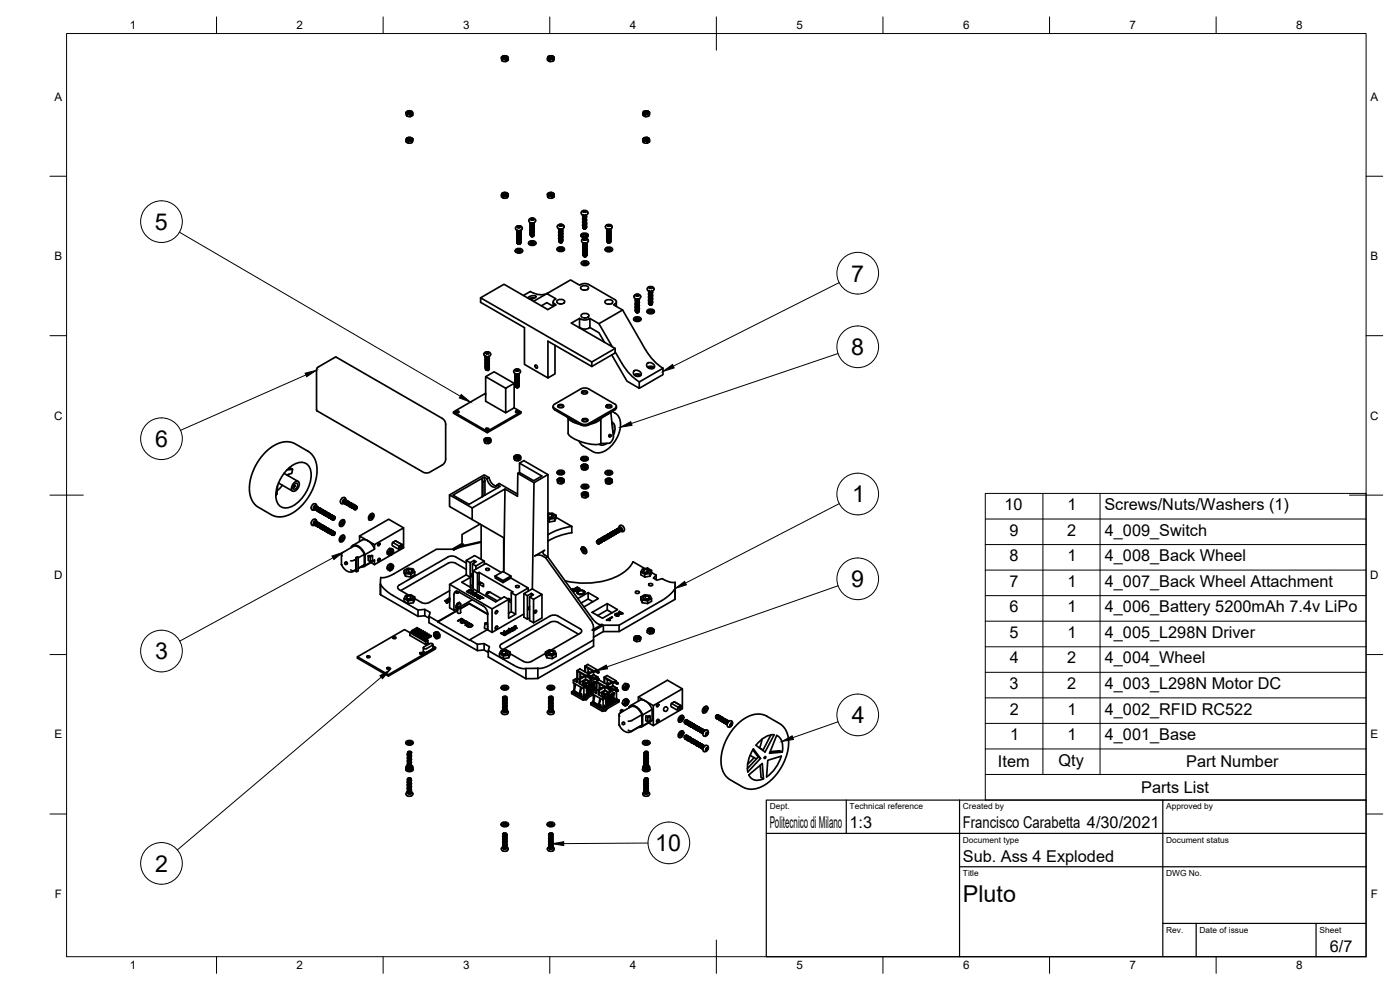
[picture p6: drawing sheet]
<svg xmlns="http://www.w3.org/2000/svg" width="420mm" height="297mm" viewBox="0 0 420 297" stroke-linecap="round" stroke-linejoin="round" font-family="sans-serif">
<defs><g id="words">
<g font-size="7">
<text x="46.5" y="69">5</text>
<text x="255.5" y="84.5">7</text>
<text x="255.5" y="106.5">8</text>
<text x="46.5" y="134.1">6</text>
<text x="255.7" y="150.8">1</text>
<text x="255.5" y="176.2">9</text>
<text x="46.5" y="197.8">3</text>
<text x="255.6" y="217">4</text>
<text x="196.6" y="255.4">10</text>
<text x="46.6" y="261.6">2</text>
<text x="289" y="270.6">Pluto</text>
</g>
<g font-size="4.9">
<text x="301.5" y="153.1">10</text>
<text x="320.4" y="153.1">1</text>
<text x="331.4" y="153.1">Screws/Nuts/Washers (1)</text>
<text x="303" y="160.7">9</text>
<text x="320.3" y="160.7">2</text>
<text x="331.6" y="160.8">4_009_Switch</text>
<text x="303" y="168.4">8</text>
<text x="320.4" y="168.4">1</text>
<text x="331.6" y="168.4">4_008_Back Wheel</text>
<text x="303" y="176.1">7</text>
<text x="320.4" y="176.1">1</text>
<text x="331.6" y="176.1">4_007_Back Wheel Attachment</text>
<text x="303" y="183.7">6</text>
<text x="320.4" y="183.7">1</text>
<text x="331.6" y="183.7">4_006_Battery 5200mAh 7.4v LiPo</text>
<text x="303" y="191.4">5</text>
<text x="320.4" y="191.4">1</text>
<text x="331.6" y="191.4">4_005_L298N Driver</text>
<text x="303.1" y="199.1">4</text>
<text x="320.3" y="199.1">2</text>
<text x="331.6" y="199.1">4_004_Wheel</text>
<text x="303" y="206.7">3</text>
<text x="320.3" y="206.7">2</text>
<text x="331.6" y="206.8">4_003_L298N Motor DC</text>
<text x="303" y="214.4">2</text>
<text x="320.4" y="214.4">1</text>
<text x="331.6" y="214.4">4_002_RFID RC522</text>
<text x="303.2" y="222.1">1</text>
<text x="320.4" y="222.1">1</text>
<text x="331.6" y="222.1">4_001_Base</text>
<text x="299.5" y="230.3">Item</text>
<text x="317.7" y="229.8">Qty</text>
<text x="356" y="230.3">Part Number</text>
<text x="342.5" y="237.9">Parts List</text>
<text x="231" y="248.5">Politecnico di Milano</text>
<text x="255" y="248.5">1:3</text>
<text x="289" y="248.5">Francisco Carabetta 4/30/2021</text>
<text x="289" y="258.6">Sub. Ass 4 Exploded</text>
<text x="399.1" y="285.7">6/7</text>
</g>
<g font-size="3.5">
<text x="39" y="8.8">1</text>
<text x="89" y="8.8">2</text>
<text x="139" y="8.8">3</text>
<text x="189" y="8.8">4</text>
<text x="239" y="8.8">5</text>
<text x="289" y="8.8">6</text>
<text x="339" y="8.8">7</text>
<text x="389" y="8.8">8</text>
<text x="16.3" y="30.2">A</text>
<text x="411.3" y="30.2">A</text>
<text x="16.3" y="78">B</text>
<text x="411.3" y="78">B</text>
<text x="16.2" y="125.9">C</text>
<text x="411.2" y="125.9">C</text>
<text x="16.2" y="173.7">D</text>
<text x="411.2" y="173.7">D</text>
<text x="16.3" y="221.6">E</text>
<text x="411.3" y="221.6">E</text>
<text x="16.4" y="269.4">F</text>
<text x="411.4" y="269.4">F</text>
<text x="39" y="290.8">1</text>
<text x="89" y="290.8">2</text>
<text x="139" y="290.8">3</text>
<text x="189" y="290.8">4</text>
<text x="239" y="290.8">5</text>
<text x="289" y="290.8">6</text>
<text x="339" y="290.8">7</text>
<text x="389" y="290.8">8</text>
</g>
<g font-size="2.5">
<text x="231" y="242.9">Dept.</text>
<text x="255" y="242.9">Technical reference</text>
<text x="289" y="242.9">Created by</text>
<text x="350" y="242.9">Approved by</text>
<text x="289" y="252.8">Document type</text>
<text x="350" y="252.8">Document status</text>
<text x="289" y="262.9">Title</text>
<text x="350" y="262.9">DWG No.</text>
<text x="350" y="279.9">Rev.</text>
<text x="360" y="279.9">Date of issue</text>
<text x="396" y="279.9">Sheet</text>
</g>
</g></defs>
<!-- layer: Visible -->
<g fill="none" stroke="#000" stroke-width=".51">
<path d="M150.5 17.2l.8-.5 1 .2 .2 1.1-.7 .5v-.6l.7-.4M150.5 17.2l.2 1.1zM150.7 17a1.08 1.08 0 0 1 1.7 .3 1.05 1.05 0 0 1-1.8-.1zM150.7 17.8l1.1 .1M150.7 18.3l1.1 .2M151.1 17.1h.8a.44 .44 0 0 1-.4 .5 .44 .44 0 0 1-.4-.5zM151.3 17.2h.3M151.3 17.4h.3M151.3 17.3h.3M151.3 17l.5 .1 .1 .3-.4-.1-.4 .1 .4-.1 .4 .2-.2-.3M151.4 17.1l.3 .1M151.6 17.6h-.2"/>
<path d="M151.9 17.4l-.3-.2-.5 .1 .1 .2h.6M151.9 17.2h-.9h.7M164.3 17.5l.7 .4v.6l-.7-.5zM164.6 17a.98 .98 0 0 1 1.6 .4 1.02 1.02 0 0 1-1.8-.3zM164.8 17.3l.6-.1 .3 .3M164.9 17.2l.5-.2 .3 .1a.44 .44 0 0 1-.4 .5 .44 .44 0 0 1-.4-.4zM164.9 17.1h.7v.4M165 17.4l.7 .1zM165 17.5h.6M165.1 17.2l-.1 .3M165.1 17.2l.6 .2M165.1 17.4h.4"/>
<path d="M165.1 17.3h.4M165.1 17.2h.4M165.2 17.6h.2M165.2 17.6h.1M165.4 17.1l-.3 .1M165.7 17.2l-.5-.2-.4 .3M166.1 17.8l-1.1 .1M166.1 18.3l-1.1 .2M166.3 17.2l-.2 1.1 .2-1.1-.5-.4-1.3 .1-.2 .6M121.9 33.7l.2 1.1zM122.1 34.3l1 .2M122.1 34.8l1 .2"/>
<path d="M122.4 33.7h.7M122.4 33.7l.5-.2 .4 .2M122.5 34l.4-.2 .4 .2M122.5 34l.4-.2 .3 .2M122.5 34h.7M122.6 33.7h.4M122.7 34h.3M122.7 33.8h.3M122.7 34.1h.3M122.7 33.5l.6 .2-.1 .3M122.7 33.5l-.3 .2M122.7 33.5l.6 .2a.44 .44 0 0 1-.4 .4 .44 .44 0 0 1-.5-.4"/>
<path d="M122.8 34.1h.1M122.8 33.7h-.3l.1 .3M122.8 33.7l.5 .2M122.8 33.7h.3M123.1 33.3l.7 .4M123.1 33.3h-.7l-.5 .4M123.1 33.7l.1 .3M123.1 33.3l-1.1 .3a.9 .9 0 0 0 .7 .8 .9 .9 0 0 0 1-.4l.1-.3M123.8 33.7l.1 .9-.8 .4v-.5l.8-.5M192.9 34l.8 .5v.5l-.8-.4zM193.5 33.7l.5-.2 .4 .2a.45 .45 0 0 1-.5 .4 .45 .45 0 0 1-.4-.4zM193.6 33.7h.8"/>
<path d="M193.7 34.5l1-.2v.5l-1 .2M193.8 34h.3M193.8 33.9h.3M193.8 33.7h.3M194.2 34l-.5 .1 .5-.1M194.3 33.9l-.4-.2-.3 .3 .8-.1-.1-.2-.4-.1-.4 .2 .1 .2M194.3 33.9v.1M194.3 33.9l-.4-.2-.4 .3M194.8 33.9a.69 .69 0 0 0-.9-.6l-.7 .2-.3 .5M194.8 33.9l-.1 .4M194.8 33.9a.96 .96 0 0 0-.8-.6 .96 .96 0 0 0-1 .5l.3 .4M194.8 33.9l-.6 .4-.9-.1"/>
<path d="M194.9 33.7l-.2 1.1M121.9 42v.5l.7 .5v-.6l-.4-.3M122 41.6l-.1 .4 .3 .1M122 41.6l.1-.2 .9-.2 .9 .5M122 41.6l.2 .6M122 41.6a1.02 1.02 0 0 1 1.8 .3l-.7 .4-.9-.1M122.5 41.9v.1M122.5 41.9l.5-.2 .3 .2-.2-.1zM122.5 41.6v.4M122.6 41.7l.4-.1 .3 .3-.7 .1M122.6 41.7l-.1 .2M122.6 42.4l1-.1v.5l-1 .2"/>
<path d="M122.7 41.6l.4 .1M122.7 42h.4M122.7 41.9h.4M122.7 41.8h.4M122.9 41.5l-.4 .4M122.9 41.5l-.5 .2M122.9 41.5l.4 .1a.44 .44 0 0 1-.4 .5 .44 .44 0 0 1-.5-.4l.2-.1M122.9 41.5l-.3 .1M123.1 42l-.4 .1M123.9 41.7l-.3 1.1M123.9 41.7l-.3 .6M150.8 58.7l.9 .1"/>
<path d="M150.8 58.7l-.1-.2a.9 .9 0 0 1 .6-.8 .9 .9 0 0 1 1 .4l.1 .3-.7 .4M150.9 58.7l.3 .3 .5-.2M150.9 58.7l-.4-.2v.5l.6 .4 1.2-.1M151.1 58.4l.5-.1 .3 .1M151.2 58.5v-.3l.4-.1 .3 .2-.1 .2M151.2 58.2h.5M151.2 59v.5M151.2 58.6h.5M151.3 58.6h.4M151.3 58.6h.3M151.3 58.4h.3M151.3 58.3h.3"/>
<path d="M151.7 58.8h.6M151.9 58.5h-.1M151.9 58.4l-.3-.2-.5 .2 .7 .1M152 58.3l-.1 .2M152 58.3a.47 .47 0 0 0-.5-.3 .47 .47 0 0 0-.4 .4l.8 .1M152 58.3l-.2 .2M152.5 58.2l-.2 1.1 .2-1.1-.5-.3h-1.3l-.2 .6M164.3 58.2l.2 1.1zM164.5 58.1a1.08 1.08 0 0 1 1.7 .2 1.05 1.05 0 0 1-1.8-.1zM164.5 58.8l1.1 .2M164.5 59.3l1.1 .2M164.9 58.2l.9-.1a.44 .44 0 0 1-.5 .5 .44 .44 0 0 1-.4-.4z"/>
<path d="M165.1 58.2h.3M165.1 58.5h.3M165.1 58.3h.3M165.1 58.6h.3M165.1 58l.5 .1 .1 .3-.5-.1-.3 .2 .5-.2 .3 .2-.2-.3M165.2 58.6h.2M165.3 58.2h.2M165.7 58.4l-.3-.2-.5 .1 .1 .2h.6M165.7 58.2h-.8h.6M166.2 58.2l-.1-.3-1-.1-.8 .4M166.2 58.2l.1 .8-.7 .5v-.5l.7-.5M192.9 41.7l.3 1.1z"/>
<path d="M193.2 42.3l1 .1M193.2 42.8l1 .2M193.5 41.6l.7 .1M193.5 41.6l.9 .1M193.5 41.9l.5-.1 .3 .2zM193.6 42h.6M193.7 41.7h.4M193.7 41.9h.4M193.7 41.8h.4M193.8 42l.3 .1M193.8 41.5l.5 .1v.4M193.8 41.5l-.3 .1"/>
<path d="M193.8 41.5l.6 .1a.44 .44 0 0 1-.5 .5 .44 .44 0 0 1-.4-.5M193.8 42.1h.2zM193.9 41.6l-.4 .4h.7M193.9 41.6l.4 .3M193.9 41.6l.3 .1M194.2 41.3l.6 .3M194.2 41.3h-.7l-.6 .4M194.2 41.7l.1 .3M194.2 41.3l-1.1 .3a.9 .9 0 0 0 .7 .8 .9 .9 0 0 0 1-.4v-.4M194.8 41.6l.1 .9-.7 .5v-.6l.7-.4M154.6 75.2a1.14 1.14 0 0 0 1.1 .8 1.14 1.14 0 0 0 1.1-.8M154.7 74.9l1-.4a.79 .79 0 0 1 1 .9l-1 .4a.79 .79 0 0 1-1-.9z"/>
<path d="M154.8 68.1l.1-.1a1.23 1.23 0 0 1 1.7 .1v.8l-.9 .3-.9-.4zM155.2 75.1l.7-.2 .4 .3-.7 .3zM155.2 75.2l.5-.2 .6 .2M155.2 72.6l.4 .3 .6-.2-.6 .3zM155.2 71.8l.5 .4 .5-.4-.3 .4-.5-.1zM155.2 69.8l.4 .2 .6-.2-.6 .3zM155.2 69.2h.1M155.2 69.3h.1M155.2 69.5h.1M155.2 69.9h.1M155.2 70.1v.1M155.2 70.5v.1"/>
<path d="M155.2 70.7h.1M155.2 70.8h.1M155.2 71.2h.1M155.2 71.4h.1M155.2 71.5h.1M155.2 71.6v.1M155.2 72v.1M155.2 72.2h.1M155.2 72.3h.1M155.2 72.7h.1M155.3 72.9l.3 .3M155.3 67.9l.2 .1"/>
<path d="M155.4 73.2h.1M155.4 73.2h.6M155.4 73.2h.2M155.5 68.1v.2M155.5 68.1l-.2 .1 .2 .1 .3-.1M155.5 67.8l.1 .5-.1-.3M155.5 68v.1M155.5 73.1h.4M155.5 73h.4M155.5 72.8h.4M155.5 72.7h.4M155.5 72.6h.4"/>
<path d="M155.5 72.3h.4M155.5 72.2h.4M155.5 72h.4M155.5 71.9h.4M155.5 71.7h.4M155.5 71.6h.4M155.5 71.3h.4M155.5 71.2h.4M155.5 71.1h.4M155.5 70.9h.4M155.5 70.8h.4M155.5 70.7h.4"/>
<path d="M155.5 70.4h.4M155.5 70.3h.4M155.5 70.1h.4M155.5 70h.4M155.5 69.8h.4M155.5 69.7h.4M155.5 69.6h.4M155.5 69.4h.4M155.5 69.3h.4M155.6 67.9v.3M155.7 67.9v.3M155.7 67.9h-.4"/>
<path d="M155.8 67.9v.3M155.8 67.9h-.1M155.9 72.4h-.4M155.9 71.5h-.4M155.9 70.5h-.4M155.9 73.2l-.3 .1M156 67.8l-.1 .5 .1-.3M156 67.8l.1 .1M156 68v.1M156 67.8l-.2 .1M156 73.2h-.4M156 68.1v.2"/>
<path d="M156 73.2h.1M156 68.1l.1 .2-.3-.1M156.1 73.2l-.5 .1M156.1 69.2l-.4 .1-.5-.2 .4 .3 .6-.3-.4 .4-.6-.3M156.2 67.9l-.2 .1M156.2 72.7l-.5 .4-.5-.3M156.2 72.5l-.4 .3-.6-.2M156.2 72.3l-.3 .4-.7-.2 .6 .2 .4-.3M156.2 72.2l-.4 .4-.4-.1-.2-.3M156.2 72l-.5 .4-.5-.3M156.2 71.9l-.4 .4-.4-.1-.2-.2M156.2 71.6l-.4 .4-.6-.2 .6 .2 .4-.3"/>
<path d="M156.2 71.5l-.4 .4-.4-.1-.2-.2M156.2 71.4l-.4 .3h-.4l-.2-.3M156.2 71.2l-.4 .4h-.4l-.2-.3M156.2 71.1l-.5 .4-.5-.3M156.2 71l-.4 .3-.6-.2 .6 .3 .4-.4M156.2 70.8l-.5 .4-.5-.3M156.2 70.7l-.4 .4-.4-.1-.2-.3M156.2 70.6l-.4 .3h-.4l-.2-.3M156.2 70.3l-.4 .4-.6-.3 .4 .3 .6-.3-.3 .4h-.5l-.2-.3M156.2 70.1l-.3 .4-.7-.2 .6 .2 .4-.3M156.2 70l-.4 .4-.4-.1-.2-.2M156.2 69.9l-.5 .4-.5-.4"/>
<path d="M156.2 69.6l-.4 .4-.6-.2M156.2 69.5l-.3 .3-.7-.1 .6 .2 .4-.4M156.2 69.3l-.4 .4-.4-.1-.2-.2M156.2 69.2l-.1 .3-.4 .1-.5-.3M156.2 72.9l-.1 .3h-.5M156.2 72.9l-.2 .3M156.2 72.8l-.3 .3-.7-.2M156.2 72.7l-.4 .3-.6-.3M156.2 72.3l-.4 .3-.6-.3M156.2 72.1l-.4 .3-.6-.2M156.2 72l-.4 .3-.6-.2M156.2 71.6l-.5 .3-.5-.2"/>
<path d="M156.2 71.4l-.4 .4-.6-.3M156.2 71.3l-.4 .3-.6-.2M156.2 71.2l-.4 .3-.6-.3M156.2 70.9l-.3 .3-.7-.2M156.2 70.8l-.4 .3-.6-.3M156.2 70.6l-.5 .4-.5-.3M156.2 70.5l-.4 .3-.6-.2M156.2 70.1l-.4 .3-.6-.2M156.2 69.9l-.3 .4-.7-.3M156.2 69.8l-.4 .3-.6-.2M156.2 69.4l-.4 .3-.6-.2M156.2 69.3l-.4 .3-.6-.3"/>
<path d="M156.2 69.2v.1M156.2 69.5h.1M156.2 69.8h.1M156.2 69.9h.1M156.2 70.1h.1M156.2 70.2h.1M156.2 70.5h.1M156.2 70.7v.1M156.2 70.9h.1M156.2 71h.1M156.2 71.1v.1M156.2 71.4h.1"/>
<path d="M156.2 71.7h.1M156.2 72h.1M156.2 72.1h.1M156.2 72.2v.1M156.2 72.4h.1M156.2 72.7h.1M156.2 72.8h.1M156.2 72.9h.1M158.6 72.9a1.17 1.17 0 0 0 1.1 .8 1.17 1.17 0 0 0 1.1-.7M158.7 72.6l1-.4a.79 .79 0 0 1 1 .9l-1 .4a.79 .79 0 0 1-1-.9zM158.8 65.8l.1-.1a1.23 1.23 0 0 1 1.7 .1l.1 .3a.97 .97 0 0 1-1.1 .8 .97 .97 0 0 1-.8-1zM159.2 72.8l.7-.2 .4 .3-.7 .2z"/>
<path d="M159.2 72.9l.5-.2 .6 .2M159.2 66.9h.1M159.2 67.1v.1M159.2 67.3h.1M159.2 67.4h.1M159.2 67.7h.1M159.2 67.8h.1M159.2 68.1h.1M159.2 68.4h.1M159.2 68.5h.1M159.2 68.7h.1M159.2 68.8h.1"/>
<path d="M159.2 69.3h.1M159.2 69.5h.1M159.2 69.6h.1M159.2 70h.1M159.2 70.3h.1M159.2 70.7l.4 .2M159.2 69.8l.4 .3 .6-.2-.5 .3zM159.2 68.3l.4 .3 .6-.3M159.2 67.6l.4 .4 .6-.3-.5 .3-.5-.3M159.2 67.5l.1 .2 .5 .1 .4-.4-.4 .4h-.4zM159.2 66.8l.4 .3 .6-.2-.4 .2-.6-.2M159.2 66.8l.5 .2 .4-.1-.5 .1-.3-.2"/>
<path d="M159.4 70.9h.1M159.4 70.9h.6M159.4 70.9h.2M159.4 65.8l.1 .2M159.5 65.8l-.2 .1 .2 .1 .2-.2M159.5 65.5v.5v-.3M159.5 65.7v.1M159.5 70.8h.4M159.5 70.7h.4M159.5 70.5h.4M159.5 70.3h.4M159.5 70.1h.4"/>
<path d="M159.5 70h.4M159.5 69.9h.4M159.5 69.7h.4M159.5 69.6h.4M159.5 69.3h.4M159.5 69.2h.4M159.5 69h.4M159.5 68.9h.4M159.5 68.8h.4M159.5 68.6h.4M159.5 68.4h.4M159.5 68.2h.4"/>
<path d="M159.5 68.1h.4M159.5 68h.4M159.5 67.8h.4M159.5 67.7h.4M159.5 67.4h.4M159.5 67.3h.4M159.5 67.1h.4M159.5 67h.4M159.6 65.6h.1M159.6 65.6v.3M159.6 65.6h-.3l.2 .1M159.7 65.6v.3"/>
<path d="M159.7 65.8l.1 .1M159.8 65.9l.2 .1M159.8 65.6h.3M159.8 65.6v.3M159.8 65.6h-.1M159.9 70.4h-.4M159.9 69.4l-.4 .1M159.9 68.5h-.4M159.9 67.5h-.4M159.9 70.9l-.3 .1M160 65.5l-.1 .5 .1-.3M160 65.7v.1"/>
<path d="M160 70.9h-.4M160 70.9h.1M160.1 70.9l-.5 .1M160.1 65.9l-.1-.1v.2M160.1 65.6l-.1 .1M160.1 65.9l-.1 .1M160.2 70.4l-.4 .4-.5-.1-.1-.2 .4 .3 .6-.3-.1 .4h-.5M160.2 70.3l-.4 .4-.6-.3 .6 .3 .4-.3M160.2 70.2l-.4 .3-.5-.1-.1-.2M160.2 70l-.5 .4-.5-.3M160.2 69.9l-.4 .4-.5-.1-.1-.3M160.2 69.6l-.4 .4-.6-.2 .6 .2 .4-.3"/>
<path d="M160.2 69.5l-.4 .4-.5-.1-.1-.3M160.2 69.3l-.4 .4-.5-.1-.1-.2M160.2 69.2l-.4 .4-.5-.1-.1-.2M160.2 69.1l-.5 .4-.5-.4M160.2 68.9l-.4 .4-.6-.2M160.2 68.8l-.5 .4-.5-.3M160.2 68.7l-.4 .3-.5-.1-.1-.2M160.2 68.5l-.4 .4-.4-.1-.2-.2M160.2 68.4l-.4 .4-.5-.1-.1-.2M160.2 68.1l-.3 .4-.7-.3M160.2 68l-.4 .4-.5-.1-.1-.3M160.2 67.8l-.5 .4-.5-.3"/>
<path d="M160.2 67.7l-.4 .4-.5-.1-.1-.2M160.2 67.3l-.4 .4-.5-.1-.1-.2M160.2 67.1l-.5 .4-.5-.3M160.2 67l-.4 .4-.5-.1-.1-.2M160.2 66.9l-.5 .4-.5-.3M160.2 70.6l-.2 .3M160.2 70.2l-.4 .4-.6-.3M160.2 70.1l-.4 .3-.6-.2M160.2 70l-.4 .3-.6-.3M160.2 69.5l-.5 .4-.5-.3M160.2 69.4l-.4 .3-.6-.2M160.2 69.3l-.4 .3-.6-.3"/>
<path d="M160.2 69.1l-.4 .4-.6-.3M160.2 69l-.4 .3-.6-.2M160.2 68.9l-.3 .3-.7-.3M160.2 68.7l-.4 .4-.6-.3M160.2 68.6l-.5 .3-.5-.2M160.2 68.5l-.4 .3-.6-.3M160.2 68.3l-.4 .4-.6-.3M160.2 68.2l-.4 .3-.6-.3M160.2 68.1l-.4 .3-.6-.3M160.2 67.9l-.3 .3-.7-.2M160.2 67.8l-.4 .3-.6-.3M160.2 67.4l-.4 .3-.6-.3"/>
<path d="M160.2 67.2l-.4 .3-.6-.2M160.2 67.1l-.4 .3-.6-.2M160.2 67l-.3 .3-.7-.3M160.2 66.9v.1M160.2 67.1h.1M160.2 67.2h.1M160.2 67.4h.1M160.2 67.8h.1M160.2 67.9h.1M160.2 68v.1M160.2 68.2h.1M160.2 68.4v.1"/>
<path d="M160.2 68.7h.1M160.2 68.8v.1M160.2 69h.1M160.2 69.1h.1M160.2 69.3h.1M160.2 69.4h.1M160.2 69.7h.1M160.2 69.9v.1M160.2 70.1h.1M160.2 70.2h.1M160.2 70.3v.1M160.8 72.9v.1"/>
<path d="M167.2 74.7a1.16 1.16 0 0 0 1.1 .8 1.16 1.16 0 0 0 1.1-.8M167.3 74.5l1-.4a.79 .79 0 0 1 1 .8l-1 .4a.79 .79 0 0 1-1-.8zM167.7 67.4l-.4 .7 .2 .4 .6 .2h.7l.4-.5v-.5l-.3-.3M167.7 67.4h1.2M167.8 74.6l.6-.2 .4 .4-.7 .2zM167.8 74.8l.5-.3 .5 .3M167.8 68.8v.1M167.8 69.1h.1M167.8 69.2v.1M167.8 69.4h.1M167.8 69.5h.1M167.8 69.8h.1"/>
<path d="M167.8 69.9h.1M167.8 70.1h.1M167.8 70.2h.1M167.8 70.3v.1M167.8 70.5h.1M167.8 70.7v.1M167.8 70.9h.1M167.8 71h.1M167.8 71.1v.1M167.8 71.3h.1M167.8 71.4h.1M167.8 71.7h.1"/>
<path d="M167.8 72h.1M167.8 72.1h.1M167.8 72.2v.1M167.8 72.4h.1M167.8 72.5l.3 .3M167.8 71.9l.3 .3 .7-.2-.5 .2-.5-.2M167.8 71.8l.6 .3 .4-.4-.4 .4h-.4zM167.8 71.2l.3 .4 .7-.3-.5 .3-.5-.3M167.8 71.1l.3 .3 .7-.2-.4 .2-.6-.2M167.8 70.4l.3 .3 .7-.2-.4 .2-.6-.2M167.8 69.6l.5 .3 .5-.3-.4 .3-.6-.2 .3 .3 .7-.2M167.8 69.1l.3 .3 .7-.3-.5 .3-.5-.3"/>
<path d="M167.8 68.9l.6 .3 .4-.4-.4 .4h-.4zM167.8 68.7h.9M167.9 72.7h.1M168 72.7h.5M168 72.7l.1 .1M168 67.6v.2M168 67.6l-.1 .1 .1 .2M168 67.4l.1 .4M168 67.5v.1M168 67.5l.1 .3M168.1 72.6h.3M168.1 72.5h.3"/>
<path d="M168.1 72.4h.3M168.1 72.2h.3M168.1 72.1h.3M168.1 72h.3M168.1 71.8h.3M168.1 71.7h.3M168.1 71.6h.3M168.1 71.4h.3M168.1 71.3h.3M168.1 71.1h.3M168.1 71h.3M168.1 70.9h.3"/>
<path d="M168.1 70.7h.3M168.1 70.6h.3M168.1 70.4h.3M168.1 70.3h.3M168.1 70.2h.3M168.1 70h.3M168.1 69.9h.3M168.1 69.8h.3M168.1 69.6h.3M168.1 69.5h.3M168.1 69.4h.3M168.1 69.2h.3"/>
<path d="M168.1 69.1h.3M168.1 69h.3M168.1 68.8h.3M168.1 72.8l.5-.1zM168.2 67.4h.2M168.2 67.4v.3M168.2 67.4l-.3 .1h.1M168.2 67.7l-.2 .1M168.3 67.7h-.1M168.3 67.4v.3M168.3 67.7l.2 .1M168.4 67.4l-.1 .3"/>
<path d="M168.4 72.8h-.3M168.5 67.4l-.1 .4 .1-.3M168.5 67.4h-.1M168.5 67.4l.2 .1h-.1M168.5 67.5l.1 .1M168.5 72.7l.3-.3-.1 .3-.6 .1M168.5 67.6l.2 .1-.2 .2zM168.5 72.7h-.3M168.6 67.5h-.1M168.7 68.7l-.6 .1-.3-.1 .4 .3 .6-.3-.4 .3-.6-.3M168.8 72.2l-.4 .4-.5-.1-.1-.2M168.8 72.1l-.5 .4-.5-.3"/>
<path d="M168.8 72l-.4 .4-.5-.1-.1-.3M168.8 71.6l-.4 .4-.5-.1-.1-.3M168.8 71.4l-.5 .4-.5-.3M168.8 71.3l-.4 .4-.5-.1-.1-.2M168.8 70.9l-.5 .4-.4-.1-.1-.2M168.8 70.7l-.4 .4-.6-.3M168.8 70.6l-.4 .4-.5-.1-.1-.2M168.8 70.5l-.5 .4-.5-.3M168.8 70.2l-.5 .4-.5-.3M168.8 70.1l-.4 .3h-.5l-.1-.3M168.8 69.9l-.5 .4-.4-.1-.1-.2M168.8 69.8l-.4 .4-.6-.3"/>
<path d="M168.8 69.4l-.4 .4-.5-.1-.1-.2M168.8 69.3l-.5 .3-.5-.3M168.8 69.1l-.4 .4-.5-.1-.1-.2M168.8 68.7l-.4 .4-.5-.1-.1-.2M168.8 72.3l-.4 .4-.6-.3M168.8 72.2l-.5 .3-.5-.2M168.8 72.1l-.4 .3-.6-.3M168.8 71.7l-.5 .3-.5-.3M168.8 71.5l-.4 .3-.6-.2M168.8 71.4l-.4 .3-.6-.3M168.8 71l-.5 .3-.5-.3M168.8 70.8l-.4 .3-.6-.2"/>
<path d="M168.8 70.7l-.5 .3-.5-.2M168.8 70.6l-.4 .3-.6-.3M168.8 70.3l-.5 .3-.5-.2M168.8 70.2l-.4 .3-.6-.3M168.8 70l-.5 .3-.5-.2M168.8 69.9l-.4 .3-.6-.3M168.8 69.8l-.5 .3-.5-.3M168.8 69.5l-.4 .3-.6-.3M168.8 69.3l-.5 .4-.5-.3M168.8 69.2l-.4 .3-.6-.2M168.8 68.8l-.5 .3-.5-.2M168.8 68.8h.1"/>
<path d="M168.8 69.2h.1M168.8 69.5h.1M168.8 69.9h.1M168.8 70.1v.1M168.8 70.5v.1M168.8 70.7h.1M168.8 70.8h.1M168.8 71.4h.1M168.8 71.5h.1M168.8 71.6v.1M168.8 72v.1M168.8 72.3h.1"/>
<path d="M174.3 70.6a1.14 1.14 0 0 0 1.1 .7 1.14 1.14 0 0 0 1.1-.7M174.4 70.3l1-.4a.79 .79 0 0 1 1.1 .9l-1.1 .4a.79 .79 0 0 1-1-.9zM174.5 78.9a1.17 1.17 0 0 0 1 .8 1.17 1.17 0 0 0 1.2-.6M174.5 63.5l.1-.1a1.23 1.23 0 0 1 1.7 .1v.8l-1 .3-.8-.4zM174.6 78.6l1-.3a.79 .79 0 0 1 1 .8l-1 .4a.79 .79 0 0 1-1-.9zM174.9 70.5l.7-.3 .4 .4-.7 .2zM174.9 70.6l.5-.2 .6 .2M174.9 67.5l.5 .3 .5-.3-.3 .3-.7-.2 .4 .4 .6-.3M174.9 67l.2 .2 .4 .1 .4-.4-.4 .4-.6-.3M174.9 66.8l.2 .3h.4l.4-.3-.4 .3h-.4zM174.9 66.1l.2 .3h.4l.4-.3-.4 .4-.6-.3M174.9 65.5l.2 .2 .4 .1 .4-.4-.4 .4-.6-.3"/>
<path d="M174.9 65.3l.6 .3 .4-.3-.5 .4-.5-.3M174.9 64.7l.5 .3 .5-.4-.3 .4-.7-.2 .4 .3 .6-.3M174.9 64.5l.4 .3 .6-.3-.4 .3-.6-.2M174.9 71.6l-.3 .5a.97 .97 0 0 0 1 .9 .97 .97 0 0 0 .9-1.1l-.4-.3M174.9 64.6h.1M174.9 64.8v.1M174.9 65h.1M174.9 65.1h.1M174.9 65.2v.1M174.9 65.4h.1M174.9 65.5h.1M174.9 65.8h.1"/>
<path d="M174.9 65.9h.1M174.9 66.1h.1M174.9 66.2h.1M174.9 66.3v.1M174.9 66.5h.1M174.9 66.7v.1M174.9 67h.1M174.9 67.1v.1M174.9 67.3h.1M174.9 67.4h.1M174.9 67.7h.1M174.9 67.8h.1"/>
<path d="M174.9 68h.1M174.9 68.1h.1M174.9 68.2v.1M175 71.6h1.2M175 68.4l.3 .2M175 64.5l.3 .2 .5-.2-.4 .2zM175 78.8l.7-.2 .4 .4-.7 .2zM175 79l.6-.3 .5 .3M175 76.1l.5 .3 .5-.3-.4 .3zM175 74.7l.5 .3 .5-.3v.1l-.6 .3zM175 74l.6 .3 .4-.4-.4 .4zM175 72.9l.5 .2 .5-.2-.7 .3z"/>
<path d="M175 72.9h.1M175 73.5h.1M175 73.6h.1M175 73.7v.1M175 74.1v.1M175 74.4h.1M175 74.8h.1M175 75.1h.1M175 75.5h.1M175 75.6v.1M175 75.8h.1M175 75.9h.1"/>
<path d="M175 76.3h.1M175 76.4v.1M175 76.6h.1M175.1 76.7l.3 .3M175.1 72.9l.3 .1 .6-.1M175.1 68.6h.1M175.1 68.6h.6M175.2 68.6h.1M175.2 63.5v.2M175.2 63.4h.1M175.2 63.5l-.2 .1 .2 .1M175.2 63.4v.3"/>
<path d="M175.2 76.9h.1M175.2 63.4v.1M175.2 63.2l-.2 .1 .2 .1M175.2 68.5h.4M175.2 68.4h.4M175.2 68.2h.4M175.2 68.1h.4M175.2 68h.4M175.2 67.7h.4M175.2 67.5h.4M175.2 67.4h.4M175.2 67.3h.4"/>
<path d="M175.2 67.1h.4M175.2 67h.4M175.2 66.7h.4M175.2 66.6h.4M175.2 66.4h.4M175.2 66.3h.4M175.2 66.2h.4M175.2 66h.4M175.2 65.8h.4M175.2 65.6h.4M175.2 65.5h.4M175.2 65.4h.4"/>
<path d="M175.2 65.2h.4M175.2 65.1h.4M175.2 64.8h.4M175.2 64.7h.4M175.3 76.9l.1 .1M175.3 71.8v.3M175.3 71.8l-.1 .1 .1 .1M175.3 71.6h.2M175.3 71.6l.1 .4M175.3 71.8v.2M175.3 71.8h.1M175.3 71.5l-.2 .2 .2 .1"/>
<path d="M175.3 76.8h.4M175.3 76.7h.4M175.3 76.6h.4M175.3 76.3h.4M175.3 76.2h.4M175.3 76h.4M175.3 75.9h.4M175.3 75.7h.4M175.3 75.6h.4M175.3 75.3h.4M175.3 75.2h.4M175.3 75.1h.4"/>
<path d="M175.3 74.9h.4M175.3 74.8h.4M175.3 74.7h.4M175.3 74.4h.4M175.3 74.3h.4M175.3 74.1h.4M175.3 74h.4M175.3 73.8h.4M175.3 73.7h.4M175.3 73.4h.4M175.3 73.3h.4M175.3 73.2h.4"/>
<path d="M175.3 73h.4M175.3 63.3v.3M175.4 63.2v.1M175.4 63.3l-.2-.1 .1 .5M175.4 63.3v.2M175.4 63.3l.1 .3M175.4 63.5l.3 .2M175.4 63.5l-.2 .2M175.5 71.6h.1M175.5 71.6v.3M175.5 71.9l-.2 .2M175.6 71.9h-.1"/>
<path d="M175.6 71.6v.3M175.6 71.9h.1M175.6 67.8h-.4M175.6 66.9h-.4M175.6 65.9h-.4M175.6 64.9l-.4 .1M175.6 68.6l-.3 .1M175.6 71.6l.2 .5M175.7 63.2l-.1 .5M175.7 63.4l-.1 .3M175.7 63.2l.2 .1-.2 .1M175.7 63.4v.1"/>
<path d="M175.7 63.2l-.2 .1M175.7 68.6h-.4M175.7 68.6l.2-.4-.1 .3-.5 .1M175.7 76.4h-.4M175.7 75.5h-.4M175.7 74.5h-.4M175.7 73.6h-.4M175.7 63.5v.2M175.7 63.5l.2 .1-.2 .1M175.7 77h-.3M175.7 68.6h.1M175.8 68.6l-.5 .1"/>
<path d="M175.8 71.6l-.1 .4 .1-.2M175.8 71.6h-.2M175.8 71.5l.2 .2M175.8 71.8h.1M175.8 76.9l-.4 .1M175.8 76.9h.1M175.9 76.9l-.5 .1M175.9 68.1l-.4 .4-.6-.3M175.9 68l-.4 .4-.4-.1-.2-.3M175.9 67.8l-.4 .4h-.4l-.2-.3M175.9 67.7l-.4 .4-.4-.1-.2-.2M175.9 67.3l-.4 .4-.4-.1-.2-.2"/>
<path d="M175.9 67.2l-.4 .3-.6-.3M175.9 67l-.4 .4-.4-.1-.2-.2M175.9 66.6l-.4 .4-.4-.1-.2-.2M175.9 66.5l-.5 .4-.5-.3M175.9 66.3l-.4 .4h-.4l-.2-.3M175.9 66.2l-.4 .4-.6-.3M175.9 65.9l-.4 .4h-.4l-.2-.3M175.9 65.8l-.4 .4-.4-.1-.2-.2M175.9 65.7l-.4 .3h-.4l-.2-.3M175.9 65.5l-.5 .4-.5-.3M175.9 65.1l-.4 .4-.4-.1-.2-.2M175.9 65l-.4 .4-.4-.1-.2-.2"/>
<path d="M175.9 64.8l-.4 .4h-.4l-.2-.3M175.9 68.2l-.5 .3-.5-.2M175.9 68.1l-.4 .3-.6-.3M175.9 67.9l-.4 .3-.6-.2M175.9 67.8l-.4 .3-.6-.3M175.9 67.7l-.4 .3-.6-.3M175.9 67.4l-.4 .3-.6-.3M175.9 67.2l-.5 .4-.5-.3M175.9 67.1l-.4 .3-.6-.2M175.9 66.7l-.4 .3-.6-.2M175.9 66.6l-.3 .3-.7-.3M175.9 66.4l-.4 .3-.6-.2"/>
<path d="M175.9 66.3l-.5 .3-.5-.2M175.9 66l-.4 .3-.6-.2M175.9 65.9l-.4 .3-.6-.3M175.9 65.8l-.4 .3-.6-.3M175.9 65.6l-.3 .3-.7-.2M175.9 65.2l-.4 .3-.6-.2M175.9 65.1l-.5 .3-.5-.3M175.9 64.9l-.4 .3-.6-.2M175.9 64.8l-.4 .3-.6-.2M175.9 64.9h.1M175.9 65.2h.1M175.9 65.6h.1"/>
<path d="M175.9 65.7v.1M175.9 65.9h.1M175.9 66.3h.1M175.9 66.4h.1M175.9 66.5v.1M175.9 66.7h.1M175.9 67.1h.1M175.9 67.4h.1M175.9 67.8h.1M175.9 68v.1M176 71.9l-.2-.1v.3M176 71.7l-.2 .1"/>
<path d="M176 71.9l-.2 .1M176 76.7l-.3 .3-.4-.1M176 76.5l-.4 .3h-.4l-.1-.3M176 76.3l-.3 .4-.5-.1-.1-.2M176 76.2l-.3 .4-.5-.1-.1-.3M176 75.9l-.3 .4-.7-.2 .6 .2 .4-.3M176 75.8l-.4 .4-.5-.4M176 75.6l-.3 .4-.5-.1-.1-.2M176 75.5l-.4 .4-.4-.1-.1-.2M176 75.4l-.3 .3h-.5l-.1-.3M176 75.2l-.4 .4-.6-.2 .6 .2 .4-.3M176 75.1l-.5 .4-.4-.3"/>
<path d="M176 75l-.3 .3h-.5l-.1-.3M176 74.8l-.4 .4-.5-.3M176 74.6l-.4 .3-.6-.2M176 74.4l-.3 .4-.7-.2 .6 .2 .4-.3M176 74.3l-.4 .4-.4-.1-.1-.3M176 74.2l-.5 .3-.4-.3M176 74l-.3 .4-.5-.1-.1-.2M176 73.7l-.3 .4-.7-.2 .6 .2 .4-.3M176 73.6l-.4 .4-.4-.1-.1-.2M176 73.5l-.3 .3h-.5l-.1-.3M176 73.3l-.4 .4-.4-.1-.1-.2M176 73.2l-.5 .4-.4-.3"/>
<path d="M176 73.1l-.3 .3-.7-.2M176 72.9l-.4 .4-.5-.3M176 76.6l-.1 .3-.5 .1M176 76.5l-.4 .4-.6-.3M176 76.4l-.4 .3-.6-.2M176 76.3l-.4 .3-.6-.3M176 75.8l-.4 .4-.6-.3M176 75.7l-.4 .3-.6-.2M176 75.6l-.4 .3-.6-.2M176 75.4l-.4 .4-.6-.3M176 75.2l-.4 .3-.6-.3M176 75l-.4 .4-.6-.3"/>
<path d="M176 74.9l-.4 .3-.6-.2M176 74.8l-.4 .3-.6-.3M176 74.4l-.4 .3-.6-.3M176 74.2l-.4 .3-.6-.2M176 74.1l-.4 .3-.6-.2M176 73.7l-.4 .3-.6-.2M176 73.5l-.4 .4-.6-.3M176 73.4l-.4 .3-.6-.2M176 73.3l-.4 .3-.6-.3M176 73.1l-.4 .4-.6-.3M176 73l-.5 .3-.5-.2M176 72.9l-.4 .3-.6-.3"/>
<path d="M176 73h.1M176 73.1h.1M176 73.2v.1M176 73.4h.1M176 73.5h.1M176 73.8h.1M176 74.1h.1M176 74.2h.1M176 74.3v.1M176 74.5h.1M176 74.7v.1M176 74.9h.1"/>
<path d="M176 75h.1M176 75.1v.1M176 75.3h.1M176 75.4h.1M176 75.7h.1M176 75.8h.1M176 76h.1M176 76.2v.1M176 76.4h.1M176 76.7h.1M176.6 78.9v.2M181.6 74.8a1.14 1.14 0 0 0 1.1 .8 1.14 1.14 0 0 0 1.1-.8"/>
<path d="M181.7 74.5l1-.4a.79 .79 0 0 1 1 .9l-1 .4a.79 .79 0 0 1-1-.9zM181.9 67.7v-.1a1.27 1.27 0 0 1 1.7 .1l.1 .5-.2 .4-1.1 .2a.65 .65 0 0 1-.7-.8zM182.2 74.7l.7-.2 .3 .3-.6 .3zM182.2 74.8l.5-.2 .5 .2M182.2 71.8l.4 .4 .6-.3-.5 .3zM182.2 69.8l.4 .2 .6-.2-.7 .3zM182.2 69l.6 .3 .4-.4-.5 .4zM182.2 68.8h.1M182.2 69.2h.1M182.2 69.5h.1M182.2 69.9h.1M182.2 70.1v.1"/>
<path d="M182.2 70.5v.1M182.2 70.7h.1M182.2 70.8h.1M182.2 71.4h.1M182.2 71.5h.1M182.2 71.6v.1M182.2 72v.1M182.2 72.3h.1M182.4 72.8h.1M182.4 72.8h.6M182.4 72.8h.2M182.5 67.6h.1"/>
<path d="M182.5 67.7v.2M182.5 67.7l-.2 .1 .2 .1M182.5 67.4v.5v-.3M182.5 67.6l-.1 .1M182.5 67.4l-.2 .1 .2 .1M182.5 67.4l.2 .1M182.5 72.7h.4M182.5 72.6h.4M182.5 72.3h.4M182.5 72.2h.4M182.5 72h.4M182.5 71.9h.4"/>
<path d="M182.5 71.7h.4M182.5 71.6h.4M182.5 71.3h.4M182.5 71.2h.4M182.5 71.1h.4M182.5 70.9h.4M182.5 70.8h.4M182.5 70.7h.4M182.5 70.4h.4M182.5 70.3h.4M182.5 70.1h.4M182.5 70h.4"/>
<path d="M182.5 69.8h.4M182.5 69.7h.4M182.5 69.4h.4M182.5 69.3h.4M182.5 69.2h.4M182.5 69h.4M182.5 68.9h.4M182.6 67.5v.3M182.6 67.5l.1 .3M182.7 67.8l-.2 .1M182.7 67.8h-.1M182.8 67.8l.2 .1"/>
<path d="M182.9 72.4h-.4M182.9 71.5h-.4M182.9 70.5h-.4M182.9 69.6h-.4M182.9 72.8l-.3 .1M182.9 67.4v.5l.1-.3M183 72.8h-.4M183 67.7v.2M183 72.8h.1M183 67.7l.1-.2h-.4l.1 .3M183 67.7l.1 .1-.1 .1M183 72.8l-.4 .1"/>
<path d="M183.1 68.8l-.9-.1 .6 .3 .4-.3-.5 .4-.5-.3M183.2 72.5l-.4 .3-.6-.3M183.2 72.3l-.3 .4-.7-.2 .6 .2 .4-.3M183.2 72.2l-.4 .4-.4-.1-.2-.3M183.2 72.1l-.5 .3-.5-.3M183.2 71.9l-.4 .4-.4-.1-.2-.2M183.2 71.6l-.3 .4-.7-.2 .6 .2 .4-.3M183.2 71.5l-.4 .4-.4-.1-.2-.2M183.2 71.4l-.4 .3h-.4l-.2-.3M183.2 71.2l-.4 .4h-.4l-.2-.3M183.2 71.1l-.3 .4-.7-.2 .6 .2 .4-.3M183.2 71l-.4 .3-.6-.2 .6 .3 .4-.4"/>
<path d="M183.2 70.8l-.4 .4-.6-.3M183.2 70.7l-.4 .4-.4-.1-.2-.3M183.2 70.6l-.4 .3h-.4l-.2-.3M183.2 70.4l-.4 .4-.4-.1-.2-.2M183.2 70.3l-.4 .4-.6-.2 .6 .2 .4-.3M183.2 70.1l-.5 .4-.5-.3M183.2 70l-.4 .4-.4-.1-.2-.2M183.2 69.9l-.4 .4-.6-.4M183.2 69.6l-.4 .4-.6-.2M183.2 69.5l-.3 .3-.7-.1 .6 .2 .4-.4M183.2 69.3l-.4 .4-.4-.1-.2-.2M183.2 69.2l-.5 .4-.5-.3"/>
<path d="M183.2 69.1l-.4 .3h-.4l-.2-.3M183.2 68.8l-.4 .4-.6-.2 .6 .2 .4-.3M183.2 72.5l-.2 .3M183.2 72.3l-.4 .3-.6-.3M183.2 72.1l-.4 .3-.6-.2M183.2 72l-.4 .3-.6-.2M183.2 71.6l-.5 .3-.5-.2M183.2 71.4l-.4 .4-.6-.3M183.2 71.3l-.4 .3-.6-.2M183.2 70.9l-.5 .3-.5-.2M183.2 70.8l-.4 .3-.6-.3M183.2 70.6l-.5 .4-.5-.3"/>
<path d="M183.2 70.5l-.4 .3-.6-.2M183.2 70.2l-.4 .3-.6-.2M183.2 70.1l-.4 .3-.6-.2M183.2 69.9l-.5 .4-.5-.3M183.2 69.8l-.4 .3-.6-.2M183.2 69.4l-.4 .3-.6-.2M183.2 69.3l-.4 .3-.6-.3M183.2 69.1l-.4 .4-.6-.3M183.2 68.8v.1M183.2 69.1h.1M183.2 69.2v.1M183.2 69.4h.1"/>
<path d="M183.2 69.5h.1M183.2 69.8h.1M183.2 69.9h.1M183.2 70.1h.1M183.2 70.2h.1M183.2 70.3v.1M183.2 70.5h.1M183.2 70.7v.1M183.2 70.9h.1M183.2 71h.1M183.2 71.1v.1M183.2 71.3h.1"/>
<path d="M183.2 71.4h.1M183.2 71.7h.1M183.2 72h.1M183.2 72.1h.1M183.2 72.2v.1M183.2 72.4h.1M158.5 89.5l.3-.4 .8-.4 1.3 .2-.7 .6-1.2 .3M159.7 89.7h-.3M160.4 89.5l-.9-.1-.7 .2M162.5 91.8l1.6-1 1.9 1.1M164.1 88.1l-4 2.3M164.4 87.9a5.3 5.3 0 0 1-5.3-.4l-2 1.2"/>
<path d="M166 90.6v1.4M167.2 90.2a1.47 1.47 0 0 1 2.3 .3 1.38 1.38 0 0 1-2.4 0zM168.1 91.2h.4M173.9 95.5l-.1 2.8M173.9 98.3l.4 .2M174.3 95.8l-.4-.3-2.4 1.5 13.1 7.5v1.4l-7 4.1-13.2-7.6v11l-7-4.1v-11l-13.2-7.6v-1.3l33.4 19.2v1.4M174.3 85.4l-.4 .2-2.7-1.6-7.1 4.1 2.8 1.6a.9 .9 0 0 0-.9 .9 .9 .9 0 0 0 .9 .9l-2.5 1.4-13.1-7.6-7.1 4.1M174.3 85.4l.9-.3 1.5 .3 7.8 4.5a.83 .83 0 0 1 .5 .9 .83 .83 0 0 1-.9 .6l2.8 1.6-7.2 4.1-2.7-1.5-1.2 .4-1.5-.3M174.3 86.1a1.47 1.47 0 0 1 2.3 .3 1.38 1.38 0 0 1-2.4 0zM174.5 94.5a1.47 1.47 0 0 1 2.3 .2 1.38 1.38 0 0 1-2.4 0zM175.2 87.1h.5M175.3 95.4h.5"/>
<path d="M177 95.6v2.7l-1.2 .4-1.5-.2M177 98.3l2.8 1.6 1.6 2.8M179.7 97.1l4 6.9M181.6 90.3a1.47 1.47 0 0 1 2.3 .3 1.38 1.38 0 0 1-2.4 0zM182.5 91.3h.4M185 90.6v1.3M186.9 93l6.8 11.9M190.2 95.7v.1M190.2 95.8a1.26 1.26 0 0 0 2.2 0M190.3 95.4l1-.4a.79 .79 0 0 1 1 .9l-1 .4a.79 .79 0 0 1-1-.9zM190.4 88.6a1.27 1.27 0 0 1 1.8 .1l.1 .2a.97 .97 0 0 1-1.1 .9 .97 .97 0 0 1-.9-1.1zM190.8 95.6l.6-.2 .4 .3-.7 .3z"/>
<path d="M190.8 95.8l.5-.3 .5 .3M190.8 92.7l.4 .3 .6-.2-.7 .3zM190.8 92l.4 .3 .6-.3-.6 .3zM190.8 89.9l.4 .2 .6-.2-.7 .3zM190.8 89.7l.6 .2 .4-.3-.4 .4-.5-.1zM190.8 90h.1M190.8 90.2v.1M190.8 90.6v.1M190.8 90.8h.1M190.8 90.9h.1M190.8 91.5h.1M190.8 91.6h.1"/>
<path d="M190.8 91.7v.1M190.8 92.1v.1M190.8 92.4h.1M190.8 92.5v.1M190.8 92.8h.1M190.8 93.1h.1M190.8 93.4h.1M190.8 93.5l.6 .3 .3-.4-.2 .3M190.8 89.7h.9M190.9 88.7l.1 .1M190.9 88.5l.1-.1 .1 .4zM190.9 93.7h.1"/>
<path d="M191 93.7h.5M191 93.7l.1 .1M191 88.5h.1M191 88.6v.2M191 88.6l-.1 .1M191 88.5v.1M191 88.3l.2 .1M191.1 93.6h.3M191.1 93.4h.3M191.1 93.2h.3M191.1 93.1h.3M191.1 92.9h.3"/>
<path d="M191.1 92.8h.3M191.1 92.7h.3M191.1 92.4h.3M191.1 92.3h.3M191.1 92.1h.3M191.1 92h.3M191.1 91.8h.3M191.1 91.7h.3M191.1 91.4h.3M191.1 91.3h.3M191.1 91.2h.3M191.1 91h.3"/>
<path d="M191.1 90.9h.3M191.1 90.8h.3M191.1 90.5h.3M191.1 90.4h.3M191.1 90.2h.3M191.1 90.1h.3M191.1 89.9h.3M191.1 89.8h.3M191.2 88.4v.3M191.2 88.7l-.1 .1M191.4 93.5h-.3M191.4 92.5h-.3"/>
<path d="M191.4 91.6h-.3M191.4 90.6h-.3M191.4 93.8h-.3M191.5 88.3l-.2 .1 .2 .4v-.2M191.5 93.7h-.3M191.5 88.5v.3M191.5 88.6l.2-.1-.2-.1v.4M191.5 93.7l-.4 .1M191.6 88.6l.1 .1M191.6 93.7h-.1M191.6 93.7l-.5 .1M191.7 88.7l-.2 .1"/>
<path d="M191.7 93.2l-.4 .4h-.4l-.1-.3M191.7 93.1l-.4 .4-.5-.3M191.7 93l-.3 .4-.5-.1-.1-.3M191.7 92.8l-.4 .4-.5-.3M191.7 92.6l-.4 .3-.5-.2M191.7 92.4l-.3 .4h-.4l-.2-.3M191.7 92.3l-.4 .4-.4-.1-.1-.2M191.7 92.1l-.4 .4-.5-.3M191.7 92l-.3 .4-.5-.1-.1-.2M191.7 91.7l-.3 .4-.6-.2 .6 .2 .4-.3M191.7 91.6l-.4 .4-.4-.1-.1-.2M191.7 91.5l-.3 .3h-.4l-.2-.2"/>
<path d="M191.7 91.3l-.4 .4h-.4l-.1-.3M191.7 91.2l-.3 .4-.6-.2 .6 .2 .4-.3M191.7 91.1l-.3 .3-.6-.1 .5 .2 .5-.3M191.7 90.9l-.4 .4-.5-.3M191.7 90.8l-.3 .4-.5-.1-.1-.2M191.7 90.7l-.4 .3h-.4l-.1-.3M191.7 90.5l-.3 .4h-.4l-.2-.3M191.7 90.4l-.3 .3-.6-.1 .5 .2 .5-.3M191.7 90.2l-.3 .4-.6-.1 .6 .1 .4-.3M191.7 90.1l-.3 .4-.5-.1-.1-.2M191.7 90l-.4 .4-.5-.3M191.7 89.7l-.4 .4-.5-.2"/>
<path d="M191.8 93.3l-.5 .3-.5-.2M191.8 93.2l-.4 .3-.6-.3M191.8 93.1l-.5 .3-.5-.3M191.8 92.9l-.6 .3-.4-.2M191.8 92.8l-.4 .3-.6-.3M191.8 92.5l-.4 .3-.6-.2M191.8 92.4l-.5 .3-.5-.3M191.8 92.2l-.4 .3-.6-.2M191.8 92.1l-.5 .3-.5-.2M191.8 91.7l-.5 .3-.5-.2M191.8 91.6l-.4 .3-.6-.3M191.8 91.4l-.5 .3-.5-.2"/>
<path d="M191.8 91l-.4 .3-.6-.2M191.8 90.9l-.4 .3-.6-.3M191.8 90.7l-.5 .4-.5-.3M191.8 90.6l-.4 .3-.6-.2M191.8 90.2l-.5 .3-.5-.2M191.8 90.1l-.4 .3-.6-.3M191.8 89.9l-.4 .3-.6-.2M191.8 89.9h.1M191.8 90v.1M191.8 90.2h.1M191.8 90.3h.1M191.8 90.5h.1"/>
<path d="M191.8 90.6h.1M191.8 90.9h.1M191.8 91h.1M191.8 91.1v.1M191.8 91.3h.1M191.8 91.4h.1M191.8 91.5v.1M191.8 91.8h.1M191.8 92.1h.1M191.8 92.2h.1M191.8 92.4h.1M191.8 92.5h.1"/>
<path d="M191.8 92.8h.1M191.8 92.9h.1M191.8 93v.1M191.8 93.2h.1M191.8 93.3h.1M192.3 95.7v.1M194.2 93.4a1.14 1.14 0 0 0 1.1 .8 1.14 1.14 0 0 0 1-.8M194.3 93.1l1-.4a.79 .79 0 0 1 1 .9l-1 .4a.79 .79 0 0 1-1-.9zM194.6 86.1l-.3 .5a.97 .97 0 0 0 1 .8 .97 .97 0 0 0 .9-1l-.3-.3M194.7 86.1h1.2M194.8 93.3l.6-.2 .4 .3-.7 .3zM194.8 93.5l.5-.3 .5 .3"/>
<path d="M194.8 90.7l.4 .2 .5-.3v.2l-.6 .2zM194.8 87.5v.1M194.8 87.8h.1M194.8 87.9v.1M194.8 88.2h.1M194.8 88.5h.1M194.8 88.6h.1M194.8 88.8h.1M194.8 88.9h.1M194.8 89.4v.1M194.8 89.6h.1M194.8 89.7h.1"/>
<path d="M194.8 90.1h.1M194.8 90.4h.1M194.8 90.8h.1M194.8 91.1h.1M194.8 91.2l.3 .2M194.8 89.9l.5 .3 .4-.3-.1 .2-.4 .2zM194.8 87.7l.3 .4 .6-.3-.4 .3-.5-.3M194.8 87.6l.1 .2 .5 .1 .3-.4-.4 .4h-.4zM194.8 87.3l.4 .4 .5-.3-.4 .3-.5-.3M194.8 87.4l.3 .1 .6-.1M194.8 87.4h.9M194.9 91.4h.1"/>
<path d="M195 91.4h.5M195 91.4l.1 .1M195 86.3v.2l.2-.1M195 86.3l-.1 .1 .1 .1M195 86.2h.1M195 86.2l.1 .3M195 86.2v.1M195 86l-.2 .2h.2M195.1 91.3h.3M195.1 91.2h.3M195.1 91h.3M195.1 90.9h.3"/>
<path d="M195.1 90.8h.3M195.1 90.6h.3M195.1 90.4h.3M195.1 90.2h.3M195.1 90.1h.3M195.1 90h.3M195.1 89.8h.3M195.1 89.7h.3M195.1 89.4h.3M195.1 89.3h.3M195.1 89.1h.3M195.1 89h.3"/>
<path d="M195.1 88.9h.3M195.1 88.7h.3M195.1 88.5h.3M195.1 88.3h.3M195.1 88.2h.3M195.1 88.1h.3M195.1 87.9h.3M195.1 87.8h.3M195.1 87.5h.3M195.1 91.5l.4-.1zM195.2 86.1h-.2l.1 .4M195.3 86.4h-.1"/>
<path d="M195.3 86.1l-.1 .3M195.3 86.4v-.3l.2 .4M195.4 90.5h-.3M195.4 89.5l-.3 .1M195.4 88.6h-.3M195.4 87.6l-.3 .1M195.4 91.4l-.3 .1M195.5 86l-.1 .5 .1-.3M195.5 86.1h-.2M195.5 86l.2 .2h-.2M195.5 86.2v.1M195.5 86.3v.2"/>
<path d="M195.5 86.3l.2 .1-.2 .1M195.5 91.4h.1M195.5 86.2h.1M195.6 91.4l-.5 .1M195.7 90.9l-.3 .4-.5-.1-.1-.2M195.7 90.8l-.4 .4-.5-.3M195.7 90.5l-.4 .4-.5-.2M195.7 90.4l-.3 .4-.6-.2 .5 .2 .4-.3M195.7 90.3l-.4 .3h-.4l-.1-.3M195.7 90.1l-.5 .4-.4-.3M195.7 90l-.3 .4-.5-.1-.1-.2M195.7 89.7l-.3 .4-.6-.2 .5 .2 .4-.3"/>
<path d="M195.7 89.6l-.4 .4-.4-.1-.1-.3M195.7 89.4l-.3 .4h-.5l-.1-.3M195.7 89.3l-.4 .4-.4-.1-.1-.2M195.7 89.2l-.5 .4-.4-.4M195.7 89l-.3 .4-.6-.2M195.7 88.9l-.4 .4-.5-.3M195.7 88.8l-.3 .3h-.5l-.1-.3M195.7 88.6l-.4 .4-.4-.1-.1-.2M195.7 88.5l-.3 .4-.5-.1-.1-.2M195.7 88.3l-.2 .3-.7-.1 .5 .2 .4-.3M195.7 88.2l-.5 .4-.4-.3M195.7 88.1l-.3 .4-.5-.1-.1-.3"/>
<path d="M195.7 88l-.4 .3-.5-.3M195.7 87.8l-.3 .4-.5-.1-.1-.2M195.7 87.4l-.4 .4-.4-.1-.1-.2M195.7 91.1l-.1 .2-.5 .1M195.7 91.2l-.2 .2M195.7 91l-.4 .3-.5-.2M195.7 90.9l-.5 .3-.4-.3M195.7 90.7l-.4 .4-.5-.3M195.7 90.3l-.4 .4-.5-.3M195.7 90.2l-.4 .3-.5-.2M195.7 90.1l-.4 .3-.5-.3M195.7 89.6l-.4 .4-.5-.3"/>
<path d="M195.7 89.5l-.4 .3-.5-.2M195.7 89.4l-.4 .3-.5-.2M195.7 89.2l-.4 .4-.5-.3M195.7 89.1l-.4 .3-.5-.2M195.7 89l-.5 .3-.4-.3M195.7 88.8l-.4 .4-.5-.3M195.7 88.7l-.4 .3-.5-.2M195.7 88.6l-.4 .3-.5-.3M195.7 88.4l-.4 .4-.5-.3M195.7 88.2l-.4 .3-.5-.3M195.7 88l-.5 .4-.4-.3M195.7 87.9l-.4 .3-.5-.2"/>
<path d="M195.7 87.5l-.4 .3-.5-.2M195.7 87.5h.1M195.7 87.9h.1M195.7 88h.1M195.7 88.1v.1M195.7 88.3h.1M195.7 88.5v.1M195.7 88.8h.1M195.7 88.9v.1M195.7 89.1h.1M195.7 89.2h.1M195.7 89.4h.1"/>
<path d="M195.7 89.5h.1M195.7 89.8h.1M195.7 90.1h.1M195.7 90.2h.1M195.7 90.3h.1M195.7 90.5h.1M195.7 90.7h.1M195.7 90.9h.1M195.7 91h.1M195.7 91.1v.1M95.2 110.4l5.6-3.3 32 18.5 .7 .7 .3 .8v10.9l-.5 .9-.6 .6-3.8 2.2-.7 .2-1.1-.2-32-18.4-.1-12.4zM145.3 105.9h.1a1.27 1.27 0 0 1 1.7 0v.8l-.7 .3-1-.2z"/>
<path d="M145.7 110.5l.6 .3 .4-.4-.3 .4-.7-.2M145.7 110.3l.6 .3 .4-.3-.4 .4-.4-.1zM145.7 109.7l.1 .2 .5 .1 .4-.4-.4 .4-.6-.3M145.7 108.8l.6 .4 .4-.4-.3 .4-.7-.2 .1 .2 .5 .1 .4-.4-.2 .4h-.6l-.2-.2M145.7 108.2l.5 .3 .5-.4-.4 .4-.6-.2 .3 .3 .7-.3M145.7 107.6l.6 .3 .4-.3-.3 .3-.7-.2M145.7 107.5l.6 .3 .4-.4-.4 .4h-.4zM145.7 106.9l.4 .4 .6-.3-.5 .3-.5-.3M145.7 107.1v.1M145.7 107.4h.1M145.7 107.7h.1M145.7 107.8h.1"/>
<path d="M145.7 108.1h.1M145.7 108.4h.1M145.7 108.5h.1M145.7 108.6v.1M145.7 108.8h.1M145.7 109v.1M145.7 109.3h.1M145.7 109.4v.1M145.7 109.6h.1M145.7 109.7h.1M145.7 110h.1M145.7 110.3h.1"/>
<path d="M145.7 110.5v.1M145.7 110.7h.1M145.8 110.8l.3 .3M145.8 113l2.5-1.4 6 3.4M145.8 118l-9.7 5.6 10.1 5.8 10.2-5.8-2.1-1.2M145.8 118.3v.2M145.8 106l.2 .1M145.8 105.8h.2M145.9 111l.2 .1M146 105.9v.2M146 105.9l-.2 .1M146 105.7v.4"/>
<path d="M146 105.8v.3M146 105.8v.1M146 105.6l-.2 .2M146 105.7h.2M146 110.9h.4M146 110.8h.4M146 110.6h.4M146 110.5h.4M146 110.2h.4M146 110.1h.4M146 110h.4M146 109.8h.4"/>
<path d="M146 109.7h.4M146 109.6h.4M146 109.3h.4M146 109.2h.4M146 109h.4M146 108.9h.4M146 108.7h.4M146 108.6h.4M146 108.3h.4M146 108.2h.4M146 108.1h.4M146 107.9h.4"/>
<path d="M146 107.8h.4M146 107.7h.4M146 107.4h.4M146 107.3h.4M146 107.1h.4M146.1 111.1l.4-.1zM146.1 105.7v.3M146.2 105.7h.1M146.2 106l-.2 .1M146.2 105.7v.3M146.2 106h.1M146.3 105.7v.3"/>
<path d="M146.3 106l.2 .1M146.3 105.7h-.1M146.4 110.4h-.4M146.4 109.4h-.4M146.4 108.5h-.4M146.4 107.5h-.4M146.4 111l-.3 .1M146.5 105.6l.1 .2M146.5 105.7l-.1 .4M146.5 105.8l-.1 .3M146.5 105.7h-.2M146.5 105.8l.1 .2-.1 .1"/>
<path d="M146.5 111h-.4M146.5 105.9v.2M146.7 105.8h-.2M146.7 107l-.4 .1-.5-.1h.8M146.7 110.8l-.3 .2h-.5M146.7 110.5l-.4 .4-.5-.1-.1-.2M146.7 110.1l-.4 .4-.5-.1-.1-.2M146.7 110l-.5 .4-.5-.3M146.7 109.9l-.4 .3-.5-.1-.1-.2M146.7 109.7l-.4 .4-.6-.3M146.7 109.5l-.4 .3-.6-.3M146.7 109.3l-.4 .4-.6-.3"/>
<path d="M146.7 109.2l-.4 .4-.5-.1-.1-.3M146.7 109.1l-.5 .3-.5-.3M146.7 108.6l-.4 .4-.5-.1-.1-.2M146.7 108.5l-.4 .4-.6-.3M146.7 108.4l-.4 .3-.6-.3M146.7 108l-.4 .3-.5-.1-.1-.2M146.7 107.8l-.4 .4-.6-.3M146.7 107.7l-.4 .4-.5-.1-.1-.3M146.7 107.3l-.4 .4-.5-.1-.1-.3M146.7 107.1l-.5 .4-.5-.3M146.7 107l-.4 .4-.5-.1-.1-.2M146.7 110.7l-.1 .2-.5 .2"/>
<path d="M146.7 110.6l-.4 .3-.6-.2M146.7 110.2l-.4 .3-.6-.2M146.7 110.1l-.4 .3-.6-.3M146.7 109.9l-.4 .4-.6-.3M146.7 109.8l-.5 .3-.5-.2M146.7 109.5l-.5 .4-.5-.3M146.7 109.4l-.4 .3-.6-.2M146.7 109.3l-.4 .3-.6-.3M146.7 109.1l-.4 .3-.6-.2M146.7 108.7l-.4 .3-.6-.2M146.7 108.6l-.5 .3-.5-.2M146.7 108.4l-.4 .4-.6-.3"/>
<path d="M146.7 108.3l-.4 .3-.6-.2M146.7 108l-.4 .4-.6-.3M146.7 107.9l-.5 .3-.5-.2M146.7 107.8l-.4 .3-.6-.3M146.7 107.4l-.4 .3-.6-.3M146.7 107.2l-.4 .3-.6-.2M146.7 107.1l-.4 .3-.6-.2M146.7 107.1h.1M146.7 107.2h.1M146.7 107.3v.1M146.7 107.7v.1M146.7 107.9h.1"/>
<path d="M146.7 108h.1M146.7 108.4h.1M146.7 108.7h.1M146.7 109.1h.1M146.7 109.2v.1M146.7 109.4h.1M146.7 109.8h.1M146.7 109.9h.1M146.7 110.1h.1M146.7 110.2h.1M146.7 110.6h.1M146.7 110.7v.1"/>
<path d="M151.8 116.5l2.5-1.5v7.4l-2.5 1.5zM151.8 116.5l-6-3.5v7.4l6 3.5M154.6 110.9l-.4 .4v.4l.4 .4 .6 .1 .7-.2 .3-.3-.1-.5-.3-.3M154.6 110.9h1.2M154.7 113.4l.4 .3 .6-.3v.1l-.7 .3zM154.7 112.2h.1M154.7 112.3h.1M154.7 112.4v.1M154.7 112.8v.1M154.7 113.1h.1M154.7 113.5h.1M154.7 113.7h.1"/>
<path d="M154.7 113.8h.1M154.7 114.2h.1M154.7 114.3v.1M154.7 114.5h.1M154.7 114.6h.1M154.7 115h.1M154.7 115.2h.1M154.7 115.3h.1M154.7 115.7h.1M154.7 115.9l.4 .3M154.7 114.8l.5 .4 .5-.4-.4 .4-.4-.1zM154.8 116.1l.1 .1"/>
<path d="M154.9 116.2h.5M154.9 116.2h.2M154.9 111.1l.1 .2 .1-.1M154.9 111.1l-.1 .1 .2 .1M154.9 110.8l.1 .5v-.3M155 110.8l.1 .4M155 111l-.1 .1M155 110.8l-.2 .1 .2 .1M155 116h.3M155 115.8h.3M155 115.7h.3M155 115.6h.3"/>
<path d="M155 115.4h.3M155 115.3h.3M155 115h.3M155 114.9h.3M155 114.7h.3M155 114.6h.3M155 114.5h.3M155 114.3h.3M155 114.1h.3M155 113.9h.3M155 113.8h.3M155 113.7h.3"/>
<path d="M155 113.5h.3M155 113.4h.3M155 113.1h.3M155 113h.3M155 112.8h.3M155 112.7h.3M155 112.6h.3M155 112.4h.3M155.1 110.9v.3M155.3 111.2l.1 .1M155.3 110.9h-.1M155.3 116.1h-.3"/>
<path d="M155.3 115.1l-.3 .1M155.3 114.2h-.3M155.3 113.2h-.3M155.3 112.3h-.3M155.4 110.8v.5M155.4 111v.3M155.4 110.8l-.2 .3M155.4 110.8l.2 .1-.2 .1M155.4 111l.1 .1M155.4 111.1v.2M155.5 111.1l.1 .1-.2 .1M155.5 116.2h-.4"/>
<path d="M155.5 116.2l-.5 .1 .4-.1M155.6 112.1l-.5 .2-.4-.2 .3 .3 .7-.3-.5 .3-.5-.2M155.7 115.7l-.5 .4-.5-.3M155.7 115.6l-.4 .4-.5-.1-.1-.3M155.7 115.5l-.5 .3-.5-.2M155.7 115.3l-.3 .4-.7-.2 .6 .2 .4-.3M155.7 115.2l-.5 .4-.4-.1-.1-.3M155.7 115l-.4 .4-.6-.3M155.7 114.9l-.4 .4-.5-.1-.1-.2M155.7 114.6l-.4 .4-.6-.2 .5 .2 .5-.3M155.7 114.5l-.5 .4-.5-.3M155.7 114.3l-.4 .4-.5-.1-.1-.2"/>
<path d="M155.7 114.2l-.5 .4-.4-.1-.1-.2M155.7 114.1l-.4 .4-.6-.3M155.7 113.9l-.4 .4-.6-.2 .5 .2 .5-.3M155.7 113.8l-.5 .4-.5-.3M155.7 113.7l-.4 .4-.5-.1-.1-.3M155.7 113.5l-.5 .4-.5-.3M155.7 113.3l-.5 .4-.5-.3M155.7 113.1l-.3 .4-.7-.2 .6 .2 .4-.3M155.7 113l-.4 .4-.5-.1-.1-.2M155.7 112.9l-.5 .3-.5-.3M155.7 112.7l-.4 .4-.5-.1-.1-.2M155.7 112.7l-.5 .3-.5-.3"/>
<path d="M155.7 112.4l-.3 .4-.7-.1 .6 .1 .4-.3M155.7 112.3l-.5 .4-.4-.1-.1-.2M155.7 112.2l-.4 .4-.4-.1-.2-.2M155.7 115.9l-.2 .3h-.4M155.7 115.9l-.3 .3M155.7 115.8l-.4 .3-.6-.2M155.7 115.7l-.4 .3-.6-.3M155.7 115.5l-.5 .4-.5-.3M155.7 115.2l-.5 .4-.5-.3M155.7 115.1l-.4 .3-.6-.2M155.7 115l-.5 .3-.5-.3M155.7 114.6l-.5 .3-.5-.3"/>
<path d="M155.7 114.4l-.4 .4-.6-.3M155.7 114.3l-.5 .3-.5-.2M155.7 114.2l-.4 .3-.6-.3M155.7 113.9l-.4 .3-.6-.3M155.7 113.8l-.5 .3-.5-.3M155.7 113.6l-.5 .3-.5-.2M155.7 113.5l-.4 .3-.6-.3M155.7 113.1l-.5 .3-.5-.3M155.7 112.9l-.4 .3-.6-.2M155.7 112.8l-.5 .3-.5-.2M155.7 112.4l-.5 .3-.5-.2M155.7 112.3l-.4 .3-.6-.3"/>
<path d="M155.7 112.2v.1M155.7 112.5h.1M155.7 112.8h.1M155.7 112.9h.1M155.7 113.1h.1M155.7 113.2h.1M155.7 113.5h.1M155.7 113.6h.1M155.7 113.7v.1M155.7 113.9h.1M155.7 114h.1M155.7 114.1v.1"/>
<path d="M155.7 114.4h.1M155.7 114.5v.1M155.7 114.7h.1M155.7 115h.1M155.7 115.1h.1M155.7 115.4h.1M155.7 115.6v.1M155.7 115.8h.1M155.7 115.9h.1M160.6 109.6l.5 .1 .2 .7-.6-.1zM166.6 103.6v8.6l-2.2 1.2M174.3 116.7l-7.8 4.5a.72 .72 0 0 0-.5 .7 .72 .72 0 0 0 .5 .7l7.8 4.5"/>
<path d="M174.3 116.7l1.5-.3 .9 .3 8.1 4.8a.69 .69 0 0 1-.3 1.1l-7.8 4.5-1.5 .3-.9-.3M174.6 117.5a.93 .93 0 0 1 1-.3 .93 .93 0 0 1 .7 .7 .93 .93 0 0 1-1 .4 .93 .93 0 0 1-.7-.8zM174.6 117.9l.8-.3 .9 .3M183.6 106.5l4.6 7.8 3.7 2.2v-1.9M184.6 104.5l-7 4.1M184.6 105.6l2 3.4M186.6 109a15.7 15.7 0 0 0 5.3 5.6M190.2 111.4l.5-.3 1 .2 .6 .5 .1 .8-.7 .4-1-.2-.6-.7zM190.3 112.4a1.72 1.72 0 0 1 2.1 .2M190.7 112.7l.7-.2 .5 .4M191.9 114.6l7.1-4.1v1.9l-7.1 4.1M193.7 104.9a15.7 15.7 0 0 0 5.3 5.6"/>
<path d="M194.2 109l.6-.2 1 .2 .5 .5 .1 .7-.6 .4-1.1-.1-.6-.7zM194.3 110.1a1.72 1.72 0 0 1 2.1 .2M194.7 110.4l.7-.2 .5 .4M79.4 136l1.9-1.7 2.6-1.4a5.6 5.6 0 0 1 4.7 .3l3.8 2.2a7.5 7.5 0 0 1 2.4 8.4l-1.4 4-2.3 3.3-2.6 2.4-3 1.4a5.4 5.4 0 0 1-4.1-.5l-3.8-2.2a7.6 7.6 0 0 1-2.4-8.6l.7-2.2 1-2zM136.1 123.6v.4l10.1 5.8M136.9 123.8h.7M136.9 123.4l.5-.1 .4 .3-.6 .2-.4-.2zM145.3 131.8l.1 .1a.46 .46 0 0 0 .7 .5M145.5 131.7a1.08 1.08 0 0 1 1.8 .2 1.05 1.05 0 0 1-1.9-.1zM145.6 132.4v.5M145.9 128.5h.5l.3 .3-.6 .2-.4-.2zM145.9 128.9h.7"/>
<path d="M145.9 132l.4-.1 .4 .1zM146 131.8h.5M146.1 132.2h.4M146.1 132h.4M146.1 131.9h.4M146.3 131.6l.4 .4M146.3 131.6l.5 .2M146.3 131.6l-.4 .1a.38 .38 0 0 0 .4 .5 .38 .38 0 0 0 .4-.5M146.3 131.6l.4 .1M146.6 132.6l.7-.5v.5l-.7 .5M146.7 131.8v.2M146.7 131.7v.4"/>
<path d="M146.7 132l-.6-.3-.2 .2 .1 .2M146.7 132l-.7 .1M147.3 132.1l-.3-.6-1-.1-.7 .4v.5l.3 .6 1 .2v-.5l-.5-.2M154.2 137l.2 .2M154.4 137.2a.61 .61 0 0 0 .9 .4l.3 .1v.5l-1.1-.1-.3-1.1 .5-.4 .7-.1 .6 .2 .3 .6M154.5 136.8a1.08 1.08 0 0 1 1.7 .3 1.05 1.05 0 0 1-1.8-.1zM154.5 137.6v.5M154.9 123.8h.7M154.9 123.4l.4-.1 .4 .3-.6 .2-.4-.2zM154.9 137.1l.5-.1 .2 .2zM155 137.3h.4h-.3M155.1 137.2h.3"/>
<path d="M155.1 137.1h.3M155.3 136.8l.4 .4M155.3 136.8l.4 .2M155.3 136.8l-.4 .1a.38 .38 0 0 0 .4 .4 .38 .38 0 0 0 .3-.5M155.3 136.8h.3M155.4 136.9l-.4 .1M155.6 137.7l.7-.4v.5l-.7 .4M155.6 137l-.5-.1-.3 .2 .8 .2M155.6 137l.1 .2M155.6 136.9v.4M155.7 137.2l-.1 .1M155.9 139l6.7 3.8-2.4 1.4-4.3-2.4-.5 .2-.1 6.9-3.7-2.2"/>
<path d="M156.4 123.6v.4l-10.2 5.8v-.4M166 121.9v.4M166 122.3l.5 .7 7.8 4.5M167.5 121.7a.93 .93 0 0 1 .9-.4 .93 .93 0 0 1 .7 .7 .93 .93 0 0 1-.9 .4 .93 .93 0 0 1-.7-.7zM167.5 122.1l.8-.4 .8 .4M170.3 125.1l1.1 1.2 2.5 .9M170.5 125.5v4.5M170.5 130a6.3 6.3 0 0 0 4.3 2.7 8 8 0 0 0 5.5 .4M174.3 127.5l1.5 .3 .9-.3M174.3 137.6v.1M174.3 137.7a1.26 1.26 0 0 0 2.2 0M174.4 139.7l.1 .3"/>
<path d="M174.4 137.3l1-.4a.79 .79 0 0 1 1.1 .9l-1.1 .4a.79 .79 0 0 1-1-.9zM174.5 140l.2 .3h.5M174.6 140l.6 .3M174.6 140a.96 .96 0 0 1 .8-.7 .96 .96 0 0 1 1 .6l-.6 .4h-.6M174.7 125.9a.93 .93 0 0 1 1-.4 .93 .93 0 0 1 .7 .8 .93 .93 0 0 1-1 .3 .93 .93 0 0 1-.7-.7zM174.7 126.3l.9-.4 .8 .4M174.9 137.5l.7-.2 .4 .3-.7 .3zM174.9 137.6l.5-.2 .6 .2M175 139.9l.5-.1 .3 .2zM175.2 139.7h.4M175.2 140h.4M175.2 139.8h.4"/>
<path d="M175.4 139.5l.4 .5M175.4 139.5l.5 .3M175.4 139.5l-.4 .1a.38 .38 0 0 0 .4 .5 .38 .38 0 0 0 .4-.5M175.4 139.5l.4 .1M175.8 139.8v.1M175.8 139.6v.4M175.8 140h.1M175.8 139.9l-.3-.2-.5 .1 .1 .2h.6M176.5 137.6v.1M180.3 125.7v7.4M180.5 133.1h-.2M180.7 125.1l-.6 .8-1 .7-2 .6"/>
<path d="M181.9 121.7a.93 .93 0 0 1 1-.3 .93 .93 0 0 1 .7 .7 .93 .93 0 0 1-1 .4 .93 .93 0 0 1-.7-.8zM181.9 122.1l.8-.3 .8 .3M182.2 133a2.08 2.08 0 0 1-2.4 .3M182.8 131l.2 .1M182.9 133l-2.6 .1M183 130.6l.4 .1-.2 .4-.3-.2zM183.2 123.7l.9 7.2-.2 1-1 1.1M183.3 130.5l-.4-.1-.1 .5M183.3 123.8l-2.6 1.5M183.7 126.7a2.5 2.5 0 0 1 .7 3.2l-.3 .7M183.7 127l.1 1.5M183.7 123.4l1.3 .8 .5 .6 .6 1.1 .1 1.7-.3 1.8-.7 1.9-.9 1.4-1.4 1.6-1.8 1.2-1.3 .4-1-.1-3.9-2.1-1.1-1.3"/>
<path d="M183.9 129l.1 .8M185 121.9v.4M185 122.3l-.5 .7-7.8 4.5M83.3 145.6l-.2 2.7-.3 .2M83.6 144.9l4.2 2.5M84.8 145.6l-1.6 1.7M85.2 142l4.3 2.5M86.6 140.6a4.9 4.9 0 0 1 5.2-1.5 5.3 5.3 0 0 1 1.1 6.3 10.4 10.4 0 0 1-6.5 6.9 3.1 3.1 0 0 1-3.6-3.7 11.8 11.8 0 0 1 3.8-8zM86.6 142.3l-.2 .4M86.7 140.5l.4-.1 .7 .4-1.7 .2M87.2 140l-.1 .4M87.8 140.8l-.3 1.2-1.5 .5"/>
<path d="M88.2 145.5l.4 .3-.6 .3M88.3 144.8a.86 .86 0 0 1 1.5 0 2.16 2.16 0 0 1-1.8 2.6 1.58 1.58 0 0 1 .3-2.6zM88.4 145.3l.8-.3a1.16 1.16 0 0 1-1 1.8l-.3-.5zM88.6 145.7l-.6 .7M94.2 152.7l-.1-.5 .5-.4-.5 .4 .2 .5M94.2 157.3l-.1-.5 .5-.4-.5 .5 .2 .4M94.2 152.7h.1M94.3 152.7h.1M94.3 157.4h.1M94.4 152l-.2 .3M94.4 156.6l-.2 .3M94.4 152.8v-.6l.5-.3-.4 .2-.2 .5a.34 .34 0 0 1-.1 .5 .34 .34 0 0 1-.4-.1l-.4-.5a1.2 1.2 0 0 1 1-1.4l.6 .5a.25 .25 0 0 1 .1 .3 .25 .25 0 0 1-.3 .1l-.3 .4 .1 .5"/>
<path d="M94.4 157.4h.1M94.5 152l-.1 .3M94.5 156.7l-.1 .3M94.6 152.9h.1M94.6 157.5h.1M94.6 152.1l-.1 .3M94.6 156.7l-.1 .3M94.7 153l-.1-.6 .5-.4-.5 .5 .1 .5M94.8 152.2l-.2 .3M94.8 151.8l-.5 .2v.7M94.8 156.8l-.2 .3M94.8 156.5l-.5 .2v.7"/>
<path d="M94.8 151.8h.1M94.8 156.5h.1M94.8 151.9l-.5 .3 .1 .6M94.8 156.5h-.2l-.3 .3 .1 .6M94.9 156.5l-.5 .4v.5M94.9 156.5h.1M94.9 152.2l-.2 .4M94.9 156.9l-.2 .3M94.9 153.1h.1M94.9 157.7h.1M94.9 156.6l-.5 .2 .1 .7M95 152.3l-.2 .3"/>
<path d="M95 156.9l-.2 .3M95 156.6l-.4 .2v.7M95 156.6h.1M95 156.6l-.2-.7-.7-.1a1.16 1.16 0 0 0-.6 1.6l.4 .3 .6-.2M95 153.1h.1M95.1 152l-.5 .2-.2 .5 .2 .2M95.1 156.6l-.5 .3-.2 .4 .2 .2M95.1 152.4l-.2 .3M95.1 157l-.2 .3M95.1 156.7l-.5 .4 .1 .5M95.1 156.7h.1M95.1 153.2h.1"/>
<path d="M95.1 157.8h.1M95.2 156.7h-.3l-.3 .4 .1 .5M95.2 152.4l-.1 .3M95.2 157.1l-.1 .3M95.2 152.1l-.4 .2v.7M95.2 156.7l-.4 .3v.6l.1-.7 .4-.1M95.3 157.9l-.1-.5 .5-.4-.5 .5 .1 .4M95.3 153.3h.1M95.3 152.2l-.5 .2v.6M95.4 152.5l-.2 .3M95.4 152.2l-.5 .3v.6M95.4 157.1l-.2 .3"/>
<path d="M95.4 156.8l-.5 .3v.6M95.4 153.3v.1M95.4 158h.1M95.4 152.2l-.5 .3 .1 .6M95.4 156.9l-.5 .2 .1 .6M95.5 152.6l-.2 .3M95.5 152.2l-.6 .5 .1 .4M95.5 157.2l-.2 .3M95.5 156.9l-.5 .4v.5M95.5 156.9l-.6 .5 .2 .4M95.5 152.2v.1M95.5 153.4l-.1-.5 .5-.4-.5 .4 .2 .5"/>
<path d="M95.5 158.1l-.1-.6 .5-.4-.5 .5 .2 .5M95.5 152.3l-.5 .2-.1 .5 .2 .2M95.6 152.6l-.2 .4M95.6 152.3l-.6 .5 .1 .4M95.6 157.3l-.2 .3M95.6 156.9l-.5 .3v.6M95.6 152.3h.1M95.6 156.9h.1M95.6 158.1h.1M95.7 152.4l-.3-.1-.3 .4 .1 .5M95.7 157l-.6 .3 .1 .6M95.7 152.7l.4-.1-.5 .3 .1 .6-.2-.4z"/>
<path d="M95.7 152.4l-.5 .4 .1 .5M95.7 152.4h.1M95.7 152.7l-.2 .3M95.7 157.3l-.2 .4M95.7 153.6h.1M95.7 158.2h.1M95.8 152.4l-.6 .3 .1 .6M95.8 152.8l-.1 .3M95.8 152.4l-.4 .3v.6M95.8 157.4l-.1 .3M95.8 152.4h.1M95.8 153.6v-.5l.5-.4-.5 .5 .1 .5"/>
<path d="M95.8 157.1l-.4 .2v.7M95.8 158.2h.1M95.8 153.6h.1M95.9 152.5l-.5 .2-.1 .4 .2 .3M95.9 157.1h-.3l-.2 .3 .1 .6M95.9 152.9l-.1 .3M95.9 157.5l-.1 .3M96 153.7h.1M96 158.3h.1M96.1 152.9l-.2 .3M96.1 157.6l-.2 .2M96.1 157.2l-.5 .2v.7"/>
<path d="M96.1 158.4h.1M96.1 157.3l-.5 .2-.1 .4 .2 .2M96.2 153l-.2 .3M96.2 152.7l-.5 .3v.6M96.2 157.6l-.2 .3M96.2 157.3l-.5 .3v.6M96.2 157.3h.1M96.2 153.8h.1M96.2 158.5h.1M96.2 152.7l-.5 .3 .1 .6M96.2 157.3h-.3l-.2 .4 .1 .5M96.3 153.1l-.2 .3"/>
<path d="M96.3 157.7l-.2 .3M96.3 157.3l-.5 .5v.4M96.3 157.3v.1M96.3 153.9h.1M96.4 157.4h-.4l-.2 .3 .1 .6M96.4 153.1l-.2 .3M96.4 152.8l-.4 .2v.7M96.4 157.8l-.2 .3M96.4 157.4l-.4 .2v.7M96.4 152.8h.1M96.4 157.4h.1M96.5 152.8l-.6 .3 .1 .6"/>
<path d="M96.5 157.5l-.3-.1-.3 .4 .1 .5M96.5 152.9l-.5 .4 .1 .5M96.5 152.9l-.5 .5 .2 .4M96.5 157.8l.4-.1-.4 .3v.6l-.2-.4zM96.5 157.5l-.5 .4 .1 .5M96.5 157.5h.1M96.5 153.2l-.1 .3M96.5 157.8l-.1 .3M96.6 154h.1M96.6 158.7h.1M96.6 157.5l-.5 .3 .1 .6M96.6 153.3l-.1 .3"/>
<path d="M96.6 152.9l-.5 .5 .1 .4M96.6 157.9l-.1 .3M96.6 157.6l-.4 .3v.6M96.6 152.9h.1M96.6 157.6h.1M96.7 158.7l-.1-.5 .5-.4-.5 .5 .2 .5M96.7 158.7h.1M96.7 153l-.2-.1-.3 .4 .1 .5M96.7 157.6h-.2l-.4 .4 .2 .5M96.8 153.3l-.2 .3M96.8 153l-.5 .3v.6M96.8 158l-.2 .3"/>
<path d="M96.8 157.6l-.6 .4 .1 .5M96.8 157.6h.1M96.8 154.2h.1M96.8 158.8h.1M96.8 153h-.2l-.3 .3 .1 .6M96.8 157.7l-.2-.1-.3 .4 .1 .5M96.9 153.4l-.2 .3M96.9 158l-.2 .3M96.9 153.1l-.4 .2-.1 .7M96.9 154.2l-.1-.5 .5-.4-.5 .5 .2 .5M96.9 154.2h.1M97 153.5l-.2 .3"/>
<path d="M97 153.1l-.5 .3 .1 .6M97 158.1l-.2 .3M97 157.8l-.5 .3 .1 .6M97 158.9h.1M97.1 153.2h-.3l-.3 .3 .1 .6M97.1 157.8l-.6 .3 .1 .6M97.1 153.5l-.2 .3M97.1 158.2l-.2 .3M97.1 153.2l-.5 .4 .1 .5M97.2 159h.1M97.2 153.3l-.5 .1-.1 .6 .2 .1M97.2 153.6l-.1 .3"/>
<path d="M97.2 153.3l-.5 .4 .1 .5M97.2 158.2l-.1 .3M97.2 157.9l-.4 .3v.6M97.2 153.3h.1M97.2 157.9h.1M97.3 154.4l-.1-.4 .5-.5-.5 .5 .1 .5M97.3 154.4h.1M97.3 153.3l-.5 .3 .1 .6M97.3 157.9h-.3l-.3 .4 .2 .5M97.3 158l-.5 .4 .1 .5M97.3 158l-.5 .5 .2 .4M97.4 153.7l-.2 .3"/>
<path d="M97.4 158.3l-.2 .3M97.4 159.1h.1M97.4 154.5h.1M97.5 153.7l-.2 .3M97.5 153.4l-.5 .2v.7M97.5 158.4l-.2 .3M97.5 158l-.6 .5 .1 .4M97.5 153.4h.1M97.5 158h.1M97.5 154.6h.1M97.5 153.4l-.4 .2-.1 .7M97.5 158.1l-.2-.1-.3 .4 .1 .5"/>
<path d="M97.6 153.8l-.2 .3M97.6 153.5l-.5 .4 .1 .5M97.6 158.4l-.2 .3M97.6 158.1l-.5 .4 .1 .5M97.6 159.3h.1M97.6 154.6v.1M97.6 153.5l-.4 .2-.2 .5 .2 .2M97.6 158.1l-.5 .3 .1 .6M97.7 153.9l-.2 .3M97.7 158.5l-.2 .3M97.7 158.2l-.4 .2v.7M97.7 159.3v-.5l.4-.4-.5 .5 .2 .5"/>
<path d="M97.7 159.3h.1M97.8 158.2l-.5 .2v.7M97.8 153.9l-.1 .3M97.8 153.6l-.5 .3 .1 .6M97.8 158.6l-.1 .3M97.8 158.2l-.5 .4 .1 .5M97.8 158.2h.1M97.9 153.7l-.5 .2 .1 .6M97.9 158.3l-.5 .2 .1 .7M97.9 154l-.1 .3M97.9 153.7l-.4 .2v.7M97.9 158.6l-.1 .3"/>
<path d="M97.9 153.7h.1M98 158.3l-.5 .4v.5M98 154.8l-.1-.5 .5-.4-.5 .5 .1 .5M98 159.5l-.1-.5 .5-.4-.5 .4 .1 .5M98 154.8v.1M98 153.7l-.5 .3 .1 .6M98 158.4l-.2-.1-.3 .4 .1 .5M98.1 154.1l-.2 .3M98.1 153.7l-.5 .3v.6M98.1 158.7l-.2 .3M98.1 158.4l-.6 .4 .1 .5M98.1 158.4h.1"/>
<path d="M98.1 153.7h.1M98.1 159.5l-.1-.4 .5-.5-.5 .5 .2 .5M98.1 159.5h.1M98.1 153.8l-.5 .2 .1 .7M98.1 158.4l-.5 .3 .1 .6M98.2 154.1l-.2 .4M98.2 153.8l-.5 .4v.5M98.2 158.8l-.2 .3M98.2 153.8h.1M98.2 154.1h.4l-.5 .1v.7l-.1-.4zM98.2 155h.1M98.2 153.8l-.5 .3-.1 .5 .2 .1"/>
<path d="M98.3 154.2l-.2 .3M98.3 153.9l-.6 .5 .2 .4v-.7l.5-.2M98.3 158.8l-.2 .3M98.3 158.5l-.5 .3 .1 .6v-.7l.5-.2M98.3 158.5h.1M98.3 153.9h.1M98.3 159.7h.1M98.4 154.3l-.2 .3M98.4 158.9l-.2 .3M98.4 159.8h.1M98.4 155.1h.1M98.5 154.4l-.1 .3"/>
<path d="M98.5 159l-.1 .3M98.7 154.4l-.2 .3M98.7 154.1l-.5 .3v.6M98.7 159.1l-.2 .2M98.7 158.7l-.6 .4 .1 .5M98.7 155.2v.1M98.7 154.1h-.3l-.3 .4 .2 .5M98.7 158.8l-.3-.1-.2 .4 .1 .5M98.8 154.5l-.2 .3M98.8 154.1l-.6 .5 .1 .5M98.8 154.1l-.6 .6 .2 .4M98.8 159.1l-.2 .3"/>
<path d="M98.8 158.8l-.5 .2v.7M98.8 158.8h.1M98.8 159.9l-.1-.5 .5-.4-.5 .5 .2 .5M98.8 159.9v.1M98.8 158.8l-.5 .3-.1 .3 .2 .3M98.9 154.5l-.2 .4M98.9 159.2l-.2 .3M98.9 158.8l-.5 .3v.7M98.9 158.8h.1M98.9 154.2l-.4 .2-.1 .7M99 154.3l-.6 .2 .1 .6M99 158.9h-.3l-.3 .3 .1 .6"/>
<path d="M99 154.6l-.2 .3M99 154.3l-.5 .4 .1 .5M99 159.2l-.2 .4M99 158.9l-.5 .4 .1 .5M99 154.3h.1M99 158.9h.1M99 159.2h.4l-.4 .1-.1 .7-.1-.4zM99 155.5h.1M99.1 154.3l-.5 .3v.6M99.1 159h-.4l-.2 .3 .1 .5M99.1 154.7l-.1 .3M99.1 154.4l-.5 .3 .1 .5"/>
<path d="M99.1 159.3l-.1 .3M99.1 159l-.5 .5 .1 .4-.1-.6 .3-.3h.3M99.1 154.4h.1M99.1 159h.1M99.2 154.4l-.6 .3 .1 .6M99.3 154.8l-.2 .3M99.3 154.4l-.6 .4 .1 .5M99.3 159.4l-.2 .3M99.3 154.4h.1M99.3 155.6h.1M99.3 154.5l-.5 .2-.1 .5 .2 .1M99.4 154.8l-.2 .3"/>
<path d="M99.4 159.5l-.2 .3M99.4 154.5l-.5 .2v.7M99.4 155.7l-.1-.5 .5-.5-.5 .6 .2 .4M99.4 154.5l-.4 .2-.1 .7M99.5 154.9l-.2 .3M99.5 154.6l-.5 .3v.6M99.5 159.5l-.2 .3M99.5 159.2l-.5 .3v.6M99.5 159.2h.1M99.5 154.6h-.2l-.3 .3 .1 .6M99.5 159.2h-.2l-.3 .4 .1 .5M99.6 155l-.2 .3"/>
<path d="M99.6 154.6l-.5 .4 .1 .5M99.6 159.6l-.2 .3M99.6 159.2l-.5 .5 .1 .5M99.6 154.6h.1M99.7 154.7l-.6 .2-.1 .4 .2 .3M99.7 155l-.2 .3M99.7 154.7l-.4 .2v.7M99.7 159.7l-.2 .3M99.7 159.3l-.4 .3v.6M99.8 154.7l-.5 .3v.6M99.8 159.4l-.5 .2v.7M99.8 155.1l-.1 .3"/>
<path d="M99.8 159.7l-.1 .3M99.8 159.4l-.5 .4 .1 .5M99.8 159.4h.1M99.9 159.4l-.5 .3 .1 .6M99.9 155.5v.4h.4M99.9 155.2l-.1 .3M99.9 159.8l-.1 .3M99.9 159.5l-.4 .3v.6M99.9 159.5h.1M100 154.8l-.5 .2v.7v-.7l.5-.1M100 159.5h-.2l-.4 .4 .2 .5M100.1 154.9l-.6 .4 .1 .5"/>
<path d="M100.1 159.5l-.6 .4 .1 .5M100.1 154.9h.1M100.1 159.5h.1M100.1 155.2l-.2 .3M100.1 159.9l-.2 .3M100.1 155.2l-.1 .7 .3-.7M100.1 155.2l.3-.1 .1 .2M100.1 154.9h-.3l-.2 .3 .1 .6M100.1 159.6l-.5 .2-.1 .5 .2 .2M100.1 159.8l-.2 .3M100.2 155l-.4 .2-.1 .7M100.2 159.6l-.4 .2-.1 .7"/>
<path d="M100.3 155l-.5 .3 .1 .6M100.3 159.7l-.5 .3 .1 .6M100.3 159.8l-.3 .7M100.4 155.1l-.5 .2-.1 .5 .2 .2M100.4 159.7l-.6 .3v.4l.2 .2M100.4 155.1l-.5 .4M100.4 159.7l-.5 .4M100.4 159.7h.1M100.4 155.1h.1M100.5 159.9l-.1-.2-.3 .2-.1 .6M100.6 155.4l-.2-.2-.4 .4M102.2 150.4l.1 .6 .4 .2 .6-.2"/>
<path d="M102.4 156.3l.9-.3a1.26 1.26 0 0 1-1.1 1.9 1.09 1.09 0 0 1 .2-1.6zM102.5 156.7l.4-.2 .2 .3-.2 .5-.4 .2-.1-.3zM102.9 156.5v.6l-.5 .3M103 150.8h.1M103.1 150.9h.1M103.1 156l.2 .1M103.1 156a1.21 1.21 0 0 0-1.1 .6 1.21 1.21 0 0 0 .2 1.3M103.2 150.1l-.2 .3M103.3 150.2l.4-.1-.5 .2 .1 .6-.2-.3zM103.3 150.2l-.2 .3M103.3 151h.1M103.4 149.9l-.5 .3 .1 .6"/>
<path d="M103.4 149.9h.1M103.4 150.2l-.2 .3M103.5 149.9l-.6 .3 .1 .6M103.5 150.3l-.1 .3M103.5 150l-.5 .4 .1 .5M103.5 150h.1M103.5 151.1h.1M103.6 150h-.3l-.3 .4 .2 .5M103.7 150.4l-.2 .3M103.7 151.2h.1M103.8 150.4l-.2 .3M103.8 150.1l-.5 .3v.6"/>
<path d="M103.8 150.1h.1M103.8 150.4h.4l-.5 .4 .1 .5-.2-.3zM103.8 150.1l-.2-.7-.6-.1a1.23 1.23 0 0 0-.8 1.1M103.8 150.1h-.3l-.2 .3 .1 .6M103.9 150.5l-.2 .3M103.9 150.2l-.5 .3 .1 .6M103.9 151.3h.1M104 150.6l-.2 .3M104 150.2l-.4 .2-.1 .7M104 150.2h.1M104 151.4h.1M104.1 150.3l-.6 .2 .1 .7"/>
<path d="M104.1 150.6l-.2 .3M104.1 150.3l-.5 .5 .1 .4M104.1 150.3h.1M104.1 151.5h.1M104.2 150.4h.1M104.2 150.7l-.1 .3M104.3 151.5h.1M104.3 150.4h-.3l-.2 .3 .1 .6M104.4 150.8l-.2 .3M104.4 150.4l-.5 .2v.7M104.4 150.4h.1M104.4 151.6h.1"/>
<path d="M104.4 150.5l-.2-.1-.3 .4 .1 .6M104.5 150.8l-.2 .3M104.5 150.5l-.5 .3v.6M104.5 150.5l-.5 .3 .1 .6M104.6 150.9l-.2 .3M104.6 150.6l-.5 .3v.6M104.6 150.6h.1M104.6 151.7v.1M104.6 150.6l-.4 .2-.2 .4 .2 .3M104.7 151l-.2 .3M104.7 150.6l-.5 .4 .1 .5M104.7 150.6v.1"/>
<path d="M104.7 151.8h.1M104.8 150.7l-.6 .2 .1 .7M104.8 151l-.2 .3M104.8 150.7l-.4 .2v.7M104.9 150.8l-.3-.1-.2 .4 .1 .5M104.9 151.1l-.1 .3M104.9 150.8l-.5 .4 .1 .5M104.9 150.8h.1M105 151.9h.1M105 150.8l-.5 .3 .1 .6M105.1 151.2l-.2 .3M105.1 150.8l-.5 .4v.5"/>
<path d="M105.1 150.8h.1M105.1 152h.1M105.1 150.9l-.5 .2 .1 .7M105.2 151.2l-.2 .4M105.2 150.9l-.4 .2-.1 .7M105.2 152.1h.1M105.2 150.9h-.2l-.3 .4 .1 .5M105.3 151.3l-.2 .3M105.3 151l-.5 .4 .1 .5M105.3 151h.1M105.3 152.2h.1M105.3 151h-.2l-.3 .3 .1 .6"/>
<path d="M105.4 151.4l-.2 .3M105.4 151.1l-.4 .2v.6M105.4 151.1h.1M105.5 151.1h-.3l-.3 .3 .2 .6M105.5 151.5l-.1 .3M105.5 151.1l-.5 .4 .1 .5M105.6 152.3h.1M105.6 151.2l-.5 .2 .1 .6M105.6 151.5l-.1 .3M105.6 151.2l-.4 .2v.7M105.6 151.2h.1M105.7 151.2l-.5 .3-.1 .3 .2 .3"/>
<path d="M105.7 151.6l.5-.1-.5 .2v.7zM105.8 151.6l-.2 .3M105.8 151.2l-.6 .5 .1 .5M105.8 151.2v.1M105.8 152.4h.1M105.8 151.3l-.5 .3 .1 .6M105.9 151.6l-.2 .4M105.9 151.3l-.6 .5 .2 .4v-.6l.4-.2M105.9 151.3h.1M105.9 152.5v-.6l.5-.3-.5 .3 .1 .6M105.9 152.5h.1M106 151.7l-.2 .3"/>
<path d="M106 151.4l-.5 .4 .1 .5M106 151.4h.1M106 152.6h.1M106.1 151.4l-.6 .3 .1 .6M106.1 151.8l-.2 .3M106.2 152.6h.1M106.2 151.9l-.1 .3M106.2 151.5l-.4 .3v.6M106.2 151.5h.1M106.3 152.7h.1M106.3 151.6l-.5 .2-.1 .4 .2 .2M106.4 151.9l-.2 .3"/>
<path d="M106.4 152.8h.1M106.5 152l-.2 .3M106.5 151.6l-.6 .5 .1 .5M106.5 151.6v.1M106.5 151.7h-.2l-.3 .3 .1 .6M106.6 152.4l-.1 .4h.4M106.6 152.1l-.2 .3M106.6 151.7l-.4 .2v.7M106.7 151.8l-.6 .2 .1 .7M106.7 152.5l.4-.3v.4l-.4 .2M106.7 152.5v.3M106.7 152.1l-.2 .3"/>
<path d="M106.7 151.8l-.5 .3 .1 .6M106.7 151.8h.1M106.8 152.1l-.1 .7M106.8 152.1l.3-.1 .1 .2M106.8 151.8l-.5 .3v.6M106.8 152.1l-.2 .3M106.8 151.9l-.5 .4 .1 .5M106.8 151.9h.1M106.9 151.9h-.3l-.3 .4 .1 .5M107 151.9l-.6 .4 .1 .5M107 151.9h.1M107 152.1l-.3 .7"/>
<path d="M107 152l-.2-.1-.4 .4 .2 .6M107.1 152l-.5 .4M107.1 152h.1M107.2 152.3l-.2-.2-.3 .4M107.2 152.3h.1M111.2 154.5l.8-.3a1.26 1.26 0 0 1-1 1.8 1.09 1.09 0 0 1 .2-1.5zM111.3 154.8l.4-.2 .2 .3-.2 .5-.4 .2-.2-.3zM111.7 154.6l-.1 .6-.4 .3M112 154.2a1.14 1.14 0 0 0-1.2 .5 1.14 1.14 0 0 0 .1 1.4M121.1 158.4l-4.5-2.6-8.7 5M134.9 148.5l6.8 3.9v3.5l-6.8-3.9zM141.7 152.4l9.9-5.7-.4 24.9"/>
<path d="M141.7 155.9l9.5 5.5v9.9M144.1 157.3l-5.4 3.1v2.7l-3 1.7h-4.7l-13 7.5-2.1 .9-1.5 .1a2.9 2.9 0 0 0 1.2 3.7l2 1.5 7.9 4.5 2-.2 1.6 1-.4 1.1 2.7 1.6 6-3.5M144.4 157.4v10.4M144.7 143.5h.1M144.7 143.5l.3 1M144.9 144.6l.6-.4v4.4M144.9 144.6v4.3M145.3 143.2l.3 1M146.2 143.6a2.94 2.94 0 0 0 2.3 2.6l.6-.4 .1-.4M146.7 143.3l-1.4-.8-10.4 6M146.7 143.3l-.6 .3-.8-.4-.6 .3M146.8 143.3a3.1 3.1 0 0 0 2.3 2.5"/>
<path d="M149.5 146.2v.1M149.5 146.3l-8.7 5-4.9-2.7 8.8-5.1v5.5M149.5 146.3l.6-.4-.9-.5 .6-.3 5.5 3.1M155.4 142l4.9 2.8M155.9 141.8v-2.8l1.3-.8 7.2 4.2M164.4 154.1l1.3-.2 1.2 .7-.4 .9-1.6 .3-.5-.3M164.4 154l.5 .1M164.4 156.3l.5 .3M164.5 154.4l-.1 .3M164.7 155.2l.9-.1 .4 .2M164.9 155.8v.8M165.4 155.4h-.4"/>
<path d="M165.6 155.1v-.8l.7 .4-.2 .6-1.1 .2-.6-.4M165.6 154.3l-1.1 .1v.8M166.5 155.5v.8M166.9 154.6v.8l-.4 .9-1.6 .3M166.9 155.2l4.7 2.8M167.2 141.7a1.15 1.15 0 0 0 1.1 .8 1.15 1.15 0 0 0 1.1-.8M167.2 143.9l.1 .1a.53 .53 0 0 0 .8 .5l.5 .1v.5l-1.1-.1-.3-1.1 .5-.4 .7-.1 .6 .2 .3 .6M167.3 141.5l1-.4a.79 .79 0 0 1 1 .8l-1 .4a.79 .79 0 0 1-1-.8zM167.5 143.7a1.08 1.08 0 0 1 1.7 .3 1.05 1.05 0 0 1-1.8-.1zM167.5 144.5v.5M167.8 141.6l.6-.2 .4 .4-.7 .2zM167.8 141.8l.5-.3 .5 .3"/>
<path d="M167.9 144l.4-.1 .3 .2-.3-.2zM167.9 143.8l.9 .1a.43 .43 0 0 1-.5 .3 .43 .43 0 0 1-.4-.4zM168.1 144.1h.3M168.1 144h.3M168.1 144.2h.3zM168.3 143.7l.4 .4M168.3 143.7l.4 .2M168.4 143.8l-.4 .1M168.6 144.6l.7-.4v.5l-.7 .4M168.6 143.9l-.8 .1 .1 .2h.7M168.6 143.9l.1 .2M168.6 143.8v.4"/>
<path d="M168.7 144.1l-.1 .1M171.6 158v1.9M171.6 157.9a19.3 19.3 0 0 0-7.1 2.5M171.6 159.8a19.3 19.3 0 0 0-7.1 2.5M174.5 145.9a1.17 1.17 0 0 0 1 .8 1.17 1.17 0 0 0 1.2-.6M174.5 148.1l.2 .2M174.6 145.7l1-.4a.79 .79 0 0 1 1 .8l-1 .4a.79 .79 0 0 1-1-.8zM174.7 148.3l.1 .4h.5M174.7 148.3l.6 .4M174.7 148.3a.96 .96 0 0 1 .8-.7 .96 .96 0 0 1 1 .6l-.5 .5h-.7M174.7 140.3v.6M174.8 148.7v.5"/>
<path d="M175 145.8l.7-.2 .4 .4-.7 .2zM175 146l.6-.2 .5 .2M175.1 140h.7M175.2 148.3l.2-.1 .5 .1M175.2 148l.8 .1a.43 .43 0 0 1-.4 .3 .43 .43 0 0 1-.4-.4zM175.2 148.4h.7M175.2 140.1h.4M175.3 148h.4M175.3 148.4h.4h-.3M175.3 148.3h.4M175.3 148.2h.4M175.6 147.9l.3 .4"/>
<path d="M175.6 147.9l.4 .2M175.7 140.5l.7-.5v.6l-.7 .4M175.8 148.8l.8-.4v.5l-.8 .5M175.9 148.1l-.4-.1-.4 .2 .8 .2M175.9 148.1l.1 .2zM175.9 148v.4M175.9 148.3l-.5-.2-.2 .2M175.9 148.3v.1M176.4 140l-.2-.5-1.2-.2-.6 .4 .1 .7 .2 .5 1 .1v-.5l-.5-.2M176.6 148.4l-.4-.6-.9-.2-.8 .5v.5l.3 .6 1 .2v-.6l-.5-.1M176.6 145.9v.2M181.6 141.8a1.14 1.14 0 0 0 1.1 .7 1.14 1.14 0 0 0 1.1-.7"/>
<path d="M181.7 143.9l.1 .2a.91 .91 0 0 0 1.1 .6l.1 .5-1-.1-.3-1.2 .7-.4h.6l.5 .2 .2 .6M181.7 141.5l1-.4a.79 .79 0 0 1 1 .9l-1 .4a.79 .79 0 0 1-1-.9zM181.9 143.8a1.08 1.08 0 0 1 1.7 .3 1.05 1.05 0 0 1-1.8-.1zM182 144.5v.6M182.2 141.7l.7-.2 .3 .3-.6 .2zM182.2 141.8l.5-.2 .5 .2M182.3 143.8l.9 .1a.43 .43 0 0 1-.5 .4 .43 .43 0 0 1-.4-.5zM182.4 144.1l.4-.1 .3 .2zM182.5 144.2h.4M182.5 144h.4M182.5 144.3h.4M182.9 144.3h-.4h.4"/>
<path d="M182.9 143.9h-.5M183 144.7l.7-.4v.5l-.7 .4M183 144l.1 .2M183.1 143.8v.4M183.1 144.1l-.5-.2-.3 .1 .1 .3M183.1 144.2h-.7l.6 .1M183.1 160l.6 .2v.6M183.1 160h.1M183.2 159.9l.6 .3-.1 .6M183.2 144l-.5-.3 .4 .5M183.2 159.9l.5 .2 .1 .6M183.2 159.9h.1"/>
<path d="M183.3 159.9l.6 .2v.6M183.3 159.8h.1M183.4 159.8l.5 .3v.6M183.6 159.7h.1M183.6 159.7l.5 .3v.5v-.6l-.6-.1M183.8 159.6l.5 .2 .2 .3-.2 .3M183.8 160l.2 .3M183.8 159.6l.5 .2 .1 .6M183.8 159.6h.1M183.9 159.5l.5 .2v.7M183.9 159.9l.2 .3M183.9 159.5h.1"/>
<path d="M184 159.5l.5 .3v.5M184 159.5l.3-.1 .3 .3v.6M184 159.9l.2 .3M184.1 159.4l.5 .2v.7M184.1 159.4l.3-.1 .3 .4v.5M184.1 159.8l.2 .3M184.2 159.4h.1M184.2 159.4l.5 .2v.6M184.3 159.3l.5 .2v.7M184.3 159.7l.1 .3M184.3 159.3l.5 .2 .1 .6M184.3 159.3h.1"/>
<path d="M184.4 159.3l.5 .2v.6M184.4 159.6l.2 .4M184.4 159.2h.1M184.4 159.2l.5 .3 .1 .5M184.5 159.2l.5 .2v.6M184.5 159.6l.2 .3M184.5 159.2h.1M184.6 159.2l.5 .2v.6M184.6 159.1h.2l.4 .3-.1 .5M184.6 159.5l.2 .3M184.6 159.1h.1M184.7 159.1l.5 .2v.6"/>
<path d="M184.7 159.1l.3-.1 .3 .3v.6M184.7 159.5l.2 .3M184.8 159l.5 .3v.6M184.8 159h.1M184.8 159l.6 .2v.6M184.9 159.4l.1 .3M184.9 158.9l.5 .2 .1 .7M184.9 158.9v.1M185 158.9l.5 .2v.7M185 159.3l.2 .3M185 158.9h.1M185 158.9l.5 .2 .1 .6"/>
<path d="M185.1 159.2l.2 .3M185.2 159.9h.1M185.2 159.2l.2 .3M185.2 158.8h.1M185.3 158.8l.5 .2v.6v-.6l-.6-.2M185.3 158.7l.6 .2v.6M185.3 159.9h.1M185.3 159.1l.2 .3M185.4 158.7l.5 .2v.6M185.4 158.7h.1M185.4 158.7l.5 .1 .2 .4-.1 .3M185.4 159.8h.1"/>
<path d="M185.5 159l.1 .3M185.5 158.6l.5 .2 .1 .6M185.5 158.6h.1M185.5 158.6l.6 .2v.6M185.6 159l.2 .3M185.6 159.7h.1M185.6 158.5h.1M185.6 158.5l.5 .2 .1 .7M185.7 158.5h.2l.3 .3v.5M185.7 158.9l.2 .3M185.7 159.6l-.1-.6-.5-.2 .5 .3v.6M185.7 159.6v.1"/>
<path d="M185.7 158.5l.5 .2 .1 .6M185.8 158.8l.2 .3M185.8 158.4h.1M185.8 158.4l.6 .2v.6M185.9 159.5h.1M185.9 158.8l.2 .3M186.1 158.7l.1 .3M186.1 158.3h.1M186.1 159.4l-.1 .1M186.1 158.3l.5 .2v.6l-.1-.7-.5-.1M186.2 158.6l.2 .3M186.2 159.4h-.1"/>
<path d="M186.3 159.3h.1M186.3 158.6l.2 .3M186.4 158.5l.2 .3M186.5 159.2h.1M186.5 159.2l-.1-.7-.5-.2 .6 .3-.1 .6M186.8 157.7l-.5-.1-.5 .4a.31 .31 0 0 0 0 .4 .31 .31 0 0 0 .4 .1l.3 .5-.2 .3M186.8 157.7l.6 1.1M187.4 158.8l-.4 .7-.7-.2M99 160.1h.1M99.3 160.2h.1M99.5 160.4h.1M99.9 160.6h.1"/>
<path d="M99.9 160.1v.4h.4M100 160.2l.5-.3v.5l-.5 .1M100 160.2v.3M100.6 160l-.3-.1-.3 .3M100.6 160v.1M102.4 161l.9-.3a1.26 1.26 0 0 1-1.1 1.9 1.09 1.09 0 0 1 .2-1.6zM102.5 166.3v3.1l.2 .1M102.5 169.4l.8 1.2a2.22 2.22 0 0 0 2.7 .8l.8-.4M102.5 161.4l.4-.3 .2 .3-.2 .5-.4 .2-.1-.3zM102.9 161.1v.6l-.5 .3M103.1 160.6l.2 .1M103.1 160.6a1.21 1.21 0 0 0-1.1 .7 1.21 1.21 0 0 0 .2 1.3"/>
<path d="M104.2 169.2l-.2-.6-.5 .3 .1 .4 .6-.1M105.2 168.3l.8-.1 .8-.4v3.1l-.7 .4-.9-.3M105.5 164.3a1.24 1.24 0 0 1 2-.5l1.2 1.1 .9 1.5M106.8 167.8v-.5l.5-.2 .2 .1v4.1l-.5 .2-.2-.1v-.5M107 167.5v4M107.5 167.2l-.5 .3-.2-.2M107.5 167.4l1.8-1.1v3.2l-1.8 1M109.3 169.5l-1.8 1.1M109.3 166.3a3 3 0 0 0-3.3-2.3l-3.3 1.9-.2 .3 .2 .6M109.6 169.7l-.6 .4h-.7M110.3 162.2l-2.4-1.4v1.7M110.3 162.2l2.1 1.2"/>
<path d="M110.4 162.2l1.1 1.1 .9 1.5M110.4 162.2l-1.4-.3-3.2 1.8M110.5 166.8l1.3-.1-.7 .5zM110.5 166.8v1.4l.6 .3M111.3 168.8l1.1 .6M111.8 166.7v1.4l-.7 .4v-1.3M112.4 168l-3.2 2M113.5 167.7l.4-.2 .1 .3-.5 .6-.2-.2zM113.5 163.1l.4-.2 .1 .2-.5 .7-.2-.3zM114.2 178.1v.3M114.2 178.4l11.3 6.5 2-.2 1.2 .8M114.2 175v3.4"/>
<path d="M116.1 170.5l.5 .2M116.2 165.4l.7-.8 .4 .2-.6 .8M116.5 169.5l.8-.4 .4 .2-.7 .5M116.7 166.1l.4 .5M116.7 166.1a.86 .86 0 0 1 .3-.9 .86 .86 0 0 1 1-.1l-.1 .8-.8 .7M116.8 166.1l-.1 .4h.4M116.8 166.1l-.1-.5-.5-.2v.8l.5 .3M116.9 164.6h.6l.5 .3v.3l-.3 1-.6 .3M117.1 170.5l.1 .3M117.1 170.5l.1 .2h.3l-.3 .1M117.1 165.9v.2h.3M117.1 165.9v.1"/>
<path d="M117.1 170.5l.1 .1M117.1 170.3l.2-.3-.2 .4M117.1 165.7l.2-.3-.2 .3M117.1 166h.2M117.2 169.7l.4-.2a.9 .9 0 0 1 .4 1 .9 .9 0 0 1-.8 .7l-.4-.2v-.4zM117.3 170l.1-.1a.4 .4 0 0 1 .2 .6 .4 .4 0 0 1-.5 .1zM117.3 166.5l-4.9 2.9M117.3 164.8l.7 .1M117.3 166.5l3.8-2.1v-6l-8.7 5v1.4l-2.8 1.6v3.3l2.8-1.7v1.4M117.4 165.3h.2v.3l-.5 .4M117.4 170h.2v.3l-.5 .3M117.4 170.1l-.2 .3"/>
<path d="M117.4 165.5l-.2 .3M117.4 165.3l-.3 .6M117.4 169.9l-.3 .6M117.5 169.9l-.1 .5-.3 .2 .4-.3zM117.5 165.3v.4l-.4 .3 .4-.3zM117.5 165.5l-.2 .3M117.5 170.2l-.2 .3M117.6 170.1l-.2 .5M117.6 165.5l-.2 .4M117.7 165.8v-.4a.44 .44 0 0 0-.6 .2 .44 .44 0 0 0 .2 .6l.1-.1M117.7 165.8l-.3 .3M117.7 165.8l-.6 .2"/>
<path d="M117.7 165.8l-.5 .4M117.7 169.3l.4 .5-.1 .6-.3 .5-.7 .4-.9-.8 .4-1 .5 .3-.1 .3a.73 .73 0 0 0 .1 1.2M117.9 162.7l-.2 .6 .1 .4M117.9 162.7l.8-.5 2 1.2-.9 .5zM118.7 162.3h.1M118.7 162.3l2 1.1M119.9 163.9l-.2 .6 .2 .4M120.2 164h.3l-.2 .4-.3-.1zM120.7 163.4l.2 .4-.2 .6-.9 .5-2-1.1M121.3 171.1v.9l.4 .9 1.6 .2 1.2-.6v-.9M121.3 171.1l1.1-.6 1.6 .2 .5 .9-1.2 .7-1.6-.2zM121.7 178.7l1.6-.3 1.2 .7-.5 .9-1.6 .3-1.1-.7z"/>
<path d="M121.7 172.1v.8M122.1 178.9l-.2 .6 .7 .4 1-.1 .3-.6-.8-.4v.8M122.2 179.7l.9-.1 .4 .2M122.6 171.6v-.8l1 .1v.8M122.6 170.8l-.7 .4 .2 .6 1 .2 .8-.5-.3-.6M122.8 171.9l.4 .1M123 179.9h-.4M123.1 178.8l-1 .1v.8M123.3 172.3v.8M123.5 171.8l-.9-.2-.4 .2M124.5 179.1v.8l-.5 1-1.6 .2-1.1-.7v-.8M134.9 175.3v7.1l1.3 .7 .9-.5 .3 .2"/>
<path d="M134.9 179.8h-.6l-.3 .2 .2 .3 .7 .2-.5-.2-.2-.2M134.9 179.5l-.2 .1h.2M134.9 177.2l-6.1 3.6-.9 .2a4.7 4.7 0 0 1-3.4-1.4M134.9 180l-.5-.1-.2 .1 .4 .3h.3M134.9 179.9h-.4l-.5 .2M134.9 179.6h-.1M137 177.4l-.1 .5 .6 .1-.6-.4 .2-.2M137.8 177.6l-.3 .4M139.9 172.5l1.3 .7v3M139.9 172.5l-5 2.8 12.8 7.4M139.9 168.9l-3.6-2h-1.4l-15.1 8.6a.72 .72 0 0 0-.5 .7 .72 .72 0 0 0 .5 .7l2.8 1.6M139.9 168.2l2.5-1.5 3 1.7-2.6 1.4-1-.6 1.1-.7-.6-.3-1.2 .6z"/>
<path d="M139.9 170.8l-3.6-2h-1.4l-14.6 8.4M139.9 168.2v4.3M140.3 177.5l.9-.5 .5 .3-.5 .4zM141.1 168.8v4.4M141.2 173.2l-2.6 1.5 10.1 5.9 2.6-1.5 1.3 .7v5.7l2.1-1.2-1.3-.8-.8 .5M141.2 176.8l-1.2 .7 .9 .4 .7-.2 .3-.4-.7-.4M141.7 177.3l-.7 .5-.7-.3M141.8 179.9l-3.9 2.3M141.8 172.1a.45 .45 0 0 0-.5 .4 .45 .45 0 0 0 .3 .5l.2-.1M141.8 169.2v7.1l.2 .1M141.8 175.5l-.6 .3M141.9 177.4l-.7-.5-1.1 .6"/>
<path d="M142 176.7v-5.5l1.3 .8v5.4M142 171.2l3.8-2.1 4.7 2.7M142 177.8l.2-.1-1 .4 1.3-.2-.3-.1-.2 .1 .5 .1M142.1 177.8l-.9 .4M142.3 168.2v.7M142.6 178l-.8 .5 .8-.5M142.7 178.1l-.9 .4M142.7 177.9h.4zM142.8 169.8v1M142.9 178.1l-.6 .7 1.4-.2-.2-.1M142.9 178.2h.1l-.4 .6M143 178.3l-.6 .5"/>
<path d="M143 177.9h-.2M143.3 179.2l.5 .2M143.5 178.5l-.9 .3M143.6 178.9l.5 .2zM143.6 178.9l.4 .3M143.6 178.6l-1 .2M143.8 179.3l-.5-.2 .1-.1 .7 .4 .2-.4-.7-.2-.5 .3 .3 .3h.5h-.1M143.8 177.7v-6l10.1 5.9-.5 .2M143.8 179.4h.1M143.8 171.7l-.5 .3M144.1 179.1l-.1 .1M144.1 179.1h.1"/>
<path d="M144.3 179.1l-.6-.3-.6 .4M144.4 162.7l-5.9 1.4-2.4 .9 3-1.7-.4 .3h.9M144.4 162.5l-4.8 1.1M144.5 174.9l-.7 .4 1.3 .8v-.9l-1.3-.7v.8M144.7 179.2l-.9 .5 1.3-.2-.4-.2 .4 .2M144.7 179.2v.1M144.8 179.3l-.9 .4M145.4 168.4v.9M145.8 170.7l.7-.2 .4 .4-.7 .3zM145.9 178.4l3.3 1.9M145.9 178.4a.77 .77 0 0 1 .4-.8 .77 .77 0 0 1 .9 .1l3.2 1.9M147.1 177.7l-1.2 .7"/>
<path d="M148.6 172.8l2.4 1.4v.6l-2.4-1.4zM148.6 172.8l2.4-1.3 2.3 1.3M151 174.2l2.3-1.4v.6l-2.3 1.4M152.6 179.8v-.3l.8 .5M152.6 179.8l-4.9 2.9M153.3 179.9l-.7 .4M153.3 173.4l5.2 3-3.8 2.2M154.7 175.9l.7-.2 .5 .4-.8 .2zM157.2 178.1v7.1l1.1 .6 .6-.4M157.2 178.1l2.5-1.4 2.9 1.7-2.5 1.4-1.2-.7 1.2-.7-.6-.3-1.2 .6zM158.3 178.7v7.1M158.5 176.4v1"/>
<path d="M158.9 179.1v7.1l1.2 .6M159.5 178.1v.7M160.1 179.8v7M162.6 178.4v7l-2.5 1.4M163.8 167.4l13.4 18.6M164.4 167l-.6 .4a2.94 2.94 0 0 0-3.3-.6l2.9-1.7a.72 .72 0 0 0-.5 .7 .72 .72 0 0 0 .5 .7l1 .5 13.4 18.7 1.1 1.1a1.84 1.84 0 0 0 1.8 .6M164.4 167.2v-24.8l-4.1 2.4-.5 31.9M171.5 176.9l.4 .1 .2-.2-.3-.1h.4l1-.5 .3 .1-1.1 .6 .4 .2 1-.6 .3 .1-1.1 .6 .2 .1-.2 .1-.7 .1-.4-.2 .8-.1-.4-.2-.7 .1M172 176.6v.1M172.1 176.8l-.2 .3-.3-.1M172.1 177.2v.1M172.2 176.7v.2"/>
<path d="M172.7 177.2l-.3 .2-.4-.1M172.8 177.1v.1M173 177.2l.1 .2M173.2 176.2v.1M173.3 177.4l.6-.3 .8-.1 .7 .4 .1 .4-.6 .5-.9 .1-.8-.4zM173.4 176.3l-1.2 .6-.3-.1M173.4 179.6l3.1-1.8 3.1 1.8-4.4 2.5M173.5 177.6l.5-.3 .7-.1a.53 .53 0 0 1 .4 .7 .53 .53 0 0 1-.7 .3l-.8-.1zM173.8 176.5v.1M173.9 176.7l-1.1 .5-.4-.3M174.6 164.2a1.26 1.26 0 0 1 1.1 1.9 1.26 1.26 0 0 1-1.1-1.9zM174.8 164.1l-.2 .1"/>
<path d="M174.8 164.1a1.19 1.19 0 0 1 1.1 .7 1.19 1.19 0 0 1-.2 1.3M174.9 164.7l.5 .2 .1 .7-.5-.2zM175 164.6l.1 .6 .4 .3M175.2 177.7l-.2 .4-.7 .3-.7-.2-.2-.4M175.5 177.7l-.4-.4-.9-.1-.7 .2-.4 .4M176.5 177.8v1.9M179.2 162.3l.2-.1 .3 .3v.6M179.2 162.4l.5 .4M179.2 162.4l.4 .6M179.2 162.2h.1M179.2 162.2l.5 .2 .1 .7M179.3 162.2l.6 .2v.6"/>
<path d="M179.3 163.1h.1M179.4 162.1l.5 .3v.6M179.4 162.1l-.1 .1M179.4 162.1l.5 .2 .1 .6M179.4 162.5l.2 .5-.3 .1M179.5 162.1l.5 .2v.6M179.5 162.1l.6 .1v.7M179.6 162.4l.1 .4M179.6 162.5l-.4-.2-.2 .3M179.6 162.5l.1 .6M179.6 162h.1M179.6 162.5l.1 .3"/>
<path d="M179.6 162l.5 .3v.6M179.7 163.1h.1M179.7 162.4l.2 .3M179.7 162l.5 .1 .1 .7-.1-.7-.6-.1M179.7 162.8l-.2 .3M179.8 161.9h.2l.4 .3-.1 .5M179.8 162.3l.2 .3M179.8 161.9l.5 .2 .1 .6M179.9 161.8l.6 .3-.1 .6M179.9 163h.1M179.9 162.2l.2 .3M179.9 161.8l.5 .2 .1 .7"/>
<path d="M179.9 161.8h.1M180 161.8l.6 .2v.6M180 162.2l.2 .3M180 161.7h.1M180.1 161.7l.5 .3v.6M180.1 162.1l.2 .3M180.2 161.7l.5 .3v.5M180.2 161.7l.5 .2v.6M180.3 162l.1 .3M180.3 161.6h.1M180.3 161.6l.5 .3 .1 .5-.1-.6-.6-.1M180.4 161.6l.2-.1 .4 .4-.1 .5"/>
<path d="M180.4 162l.2 .3M180.4 161.5l.6 .3v.6M180.4 161.5v.1M180.5 161.5l.5 .2 .2 .3-.2 .3M180.5 162.7h.1M180.5 161.9l.2 .3M180.5 161.5l.5 .2 .1 .6M180.5 161.5h.1M180.6 161.4l.5 .2v.7M180.6 161.8l.2 .3M180.6 162.6h.1M180.6 161.4h.1"/>
<path d="M180.7 161.4l.5 .2v.6M180.7 161.4l.3-.1 .3 .3v.6M180.7 161.8l.2 .3M180.7 162.5h.1M180.8 161.3l.5 .2v.7M180.8 161.3l.6 .3v.5M180.9 161.7l.1 .3M180.9 161.3h.1M180.9 161.3l.5 .2v.6M181 162.4h.1M181 161.6l.2 .3M181 161.2l.5 .3 .1 .5"/>
<path d="M181 161.2l.6 .4-.1 .5M181.1 161.6l.2 .3M181.1 162.3h.1M181.1 161.1l.5 .3 .1 .6-.1-.7-.5-.1M181.1 161.1h.1M181.2 161.5l.2 .3M181.3 161h.2l.4 .3-.1 .5M181.3 162.2h.1M181.3 161.4l.2 .3M181.4 161l.4 .2 .1 .6M181.4 161l.3-.1 .3 .4v.5M181.4 161.4l.2 .3"/>
<path d="M181.5 160.9l.5 .2v.7M181.5 160.9h.1M181.5 160.9l.6 .2v.6M181.5 162h.1M181.6 161.3l.1 .3M181.6 160.9l.5 .1 .1 .7M181.6 160.9h.1M181.7 160.8l.5 .2v.7M181.7 161.2l.2 .3M181.7 160.8h.1M181.7 160.8l.5 .2 .1 .6M181.8 160.8l.5 .2v.6"/>
<path d="M181.8 161.1l.2 .3M181.8 161.9l-.1-.7-.5-.1 .5 .2v.6M181.8 161.9h.1M181.8 160.7h.1M181.8 160.7l.6 .3v.6M181.9 160.7l.6 .2-.1 .6M181.9 161.8h.1M181.9 161.1l.2 .3M181.9 160.7h.1M181.9 160.7l.6 .2v.6M182 161l.2 .3M182.1 160.6l.5 .3v.5"/>
<path d="M182.1 160.6l.5 .1 .2 .3-.1 .4M182.1 161.7h.1M182.2 160.9l.1 .4M182.2 160.5l.5 .2 .1 .6M182.2 160.5l.6 .2v.6M182.3 160.9l.2 .3M182.3 161.6h.1M182.3 160.5h.1M182.3 160.5l.5 .2 .1 .6M182.4 160.4h.2l.3 .3v.5M182.4 160.8l.2 .3M182.4 161.6h.1"/>
<path d="M182.4 160.4l.5 .2 .1 .6M182.5 160.4l.2-.1 .4 .3-.1 .6M182.5 160.7l.2 .3M182.5 160.3h.1M182.5 160.3l.5 .2 .1 .6M182.6 160.3l.6 .2-.1 .6M182.6 161.4h.1M182.6 160.7l.2 .3M182.6 160.2l.6 .3v.6M182.6 160.2v.1M182.7 160.2h.3l.3 .3v.5M182.8 160.6l.1 .3"/>
<path d="M182.8 160.2h.1M182.8 161.3l-.1 .1M182.8 160.2l.5 .2v.6M182.8 160.2l.6 .1v.7M182.9 160.5l.1 .3M182.9 161.3h.1M182.9 160.1h.1M182.9 160.1l.5 .3 .1 .5M182.9 160.1l.3-.1 .3 .3v.6M183 161.2h.1M183 160.5l.2 .3M183 160l.5 .2 .1 .7"/>
<path d="M183.1 160h.2l.4 .3-.1 .5M183.1 160.4l.2 .3M183.2 161.1h.1M183.2 160.3l.2 .3M183.3 160.3l.2 .3M183.3 161h.1M183.5 160.2l.1 .3M183.5 160.9l-.1 .1M183.6 160.9h.1M183.6 160.1l.1 .3M183.7 160.8h.1M183.7 160.1l.2 .3"/>
<path d="M183.8 160.7h.1M184 160.6v-.6l-.5-.2 .5 .2v.6M184 160.6h.1M184.3 160.5h.1M184.3 160.5v-.6l-.6-.3 .5 .3v.6M184.4 160.4h.1M184.5 160.3h.1M184.6 160.3h.1M184.8 160.1h.1M185 160v.1M190 168.5a13.4 13.4 0 0 1-10.1 6.1 25.4 25.4 0 0 1-10.3-.3M190 168.6l3.5 2"/>
<path d="M190.8 177.4h.6l.5 .4-.8 .3-.4-.3zM192.3 179.1v.8l.5 1 1.6 .2 1.1-.7v-.8M192.3 179.1l1.2-.7 1.6 .3 .4 .9-1.1 .7-1.6-.3zM192.3 171.6v.9l1.2 .6M192.8 170.7l1.6-.2 1.1 .6-.4 1-1.6 .2-1.2-.7zM193.2 170.9l-.3 .6 .8 .5 1-.2 .2-.6-.7-.4v.8M193.3 171.8l.9-.2 .4 .2M193.5 172.3v.8M193.7 178.8l-.8 .4 .3 .6 1 .1 .7-.4-.2-.6v.8M193.8 179.9h.4M194 171.9l-.3 .1M194.2 170.8l-1 .1v.8"/>
<path d="M194.6 179.7l-.9-.1-.4 .2M194.7 178.9l-1-.1v.8M194.8 175.2l.6-.1 .5 .4-.8 .3-.4-.3zM195.1 172.1v.8M195.5 171.1v.9l-.4 .9-1.6 .2M195.5 171.8l1.4 .8M196.9 172.6l-.8 .8 1.1 .7 1.6-.5 2.1 1 1.7 .1M196.9 172.6v1.3M202.6 174.7l-.1 2.1M202.6 175l-.1 4.8M110.2 197.3h.7M110.2 196.9l.5-.1 .3 .3-.6 .2-.3-.2z"/>
<path d="M118 191.5h.7M118 191.1h.5l.3 .3-.6 .2-.3-.2zM122.4 180.3v.8M123.5 189.5l-.5 .3-1.6-.9-14.1 8.2M123.8 189.5l1.5-.9v-.2l-.1-.1-1.5 .9-.2 .3M124 180v.9M124.1 189.7l-.3-.2-.1 .4M124.4 189.8l.3 .2M124.4 189.9l-.2 .3M124.4 189.8h.1M125 190.1l-.2 .4M125 189.9l-.2 .6-.1-.3 .2-.3 1.5-.9 .1 .1v.2l-1.5 .8 .3 .2"/>
<path d="M125.3 188.4l-1.4 .8-.2 .7-.2-.4M125.5 183v1.9M125.6 190.5l.3 .2M125.6 190.5l-.2 .4M125.6 190.5l1.5-.9v-.2l-1.6 .8-.2 .3M125.6 190.5h.1M125.9 188.8l-1.4 .8-.3 .6-.1-.1 .2-.6 1.5-.9 .1 .2v.1l-1.5 .9M126.1 196.2h.7M126.1 195.8h.5l.4 .3-.6 .2-.4-.2zM126.2 190.9l-.2 .3M126.2 190.8l.3 .2M126.2 190.8v.1"/>
<path d="M126.2 190.6l-.2 .6-.2-.3 .2-.4 1.7-.8v.2l-1.5 .9M126.5 189.1l-1.5 .8M127.1 191.4l-.4-.2-.1 .4M127.1 189.4l-1.5 .9-.2 .6-.2-.4M127.4 191.5l-.2 .4M127.4 191.3l-.2 .6-.2-.4 .2-.3 1.7-.8v.2l-1.5 .9 .2 .2M127.5 182.8v1.9M127.7 189.7l-1.5 .9M127.7 192.5l.7-.4v.8l-.7 .5zM127.7 192.5l-4.7-2.7v.8l4.7 2.8M127.9 191.9l-.2 .3M127.9 191.8l.5 .3"/>
<path d="M128 191.8l-.1 .1M128 191.6l-.3 .6-.1-.3 .2-.4 1.6-.7v.2l-1.4 .8M128.3 190.1l-1.5 .8-.2 .7-.2-.1 .2-.6 1.7-.8v.2l-1.5 .8M128.4 192.9l.4 .3M128.7 184.9v1.9l14.6 8.4 2-.2 1.2 .8M128.9 190.4l-1.5 .9M129.4 190.8l-1.4 .8M129.8 193.2v.4l-1.8 1-.5 .1-.4-.3 .1-.3 1.7-1 .9 .1M129.9 193.4v1.2l-2.1 1.2-.7-.3-.1-1.2M129.9 193.8l.8 .5M130.2 189.9h.3M130.5 189.9h.4l.2 .4"/>
<path d="M130.5 189.9l.7 .4M130.5 189.9a.96 .96 0 0 0-.1 1.1 .96 .96 0 0 0 .9 .5l.2-.7-.3-.5M130.5 190.4a.43 .43 0 0 1 .6 .2 .43 .43 0 0 1-.2 .6l-.4-.5M130.5 190.4v.3M130.6 190.3l-.1 .4M130.6 190.7l.3 .4M130.7 190.4h.1M130.7 190.6l.2 .3M130.7 190.4l.1 .3 .3 .3-.3-.2zM130.8 190.3l-.3 .1M130.9 190.4l.3 .5-.1 .2-.4-.2v-.5M130.9 190.4h-.3l-.1 .3"/>
<path d="M130.9 190.4h.1M130.9 190.5l.1 .4M130.9 190.3l-.2 .1M131 190.4l.2 .4-.2-.3M131.1 190.3l.4 .4 .5-.3-.7-.8h-.4l-.7 .3v.8l.7 .9 .6-.1M131.3 189.6l-.4 .3M131.4 186.6l9.5 5.4M131.4 186.5v.1M132 190.4v.8l-.5 .3v-.8M133.5 180.3l1 .4-.5 .2 .1-.2zM133.6 180.3h.1M133.6 180.3l.8 .4"/>
<path d="M133.6 180.2v.1M134.1 180.7l-.1 .2M134.2 180.8h.1M134.2 180.7v.1M136.2 183.1v-4.7a.86 .86 0 0 1 .5-.9 .86 .86 0 0 1 .9 .1l7.4 4.2 .7 .6 .6 1.4 .1 5.2 1.3 .7 9.5-5.5M137.3 181.9l.5 .3M137.3 181.1l-.4 .7M137.3 183.2l-5.9 3.4M137.4 182.4l-.1 1.3 .4 .3 .5-.1-.1-1.5 .2 .1M137.5 182.2l.6 .2-.4 .2-.3-.2zM137.6 180.9l.7 .4M137.7 180.9l-.4 1-.5 .3"/>
<path d="M137.9 182.2l.4 .3M138.2 186l.3-.3 .5 .4-.3 .2zM138.2 186l.5 .4 .3-.3M138.3 181.3l-.4-.6-.8 .5-.4 .9 .4 .5M138.3 181.3l-.4 .9M138.3 186.3l-.1 .5M138.3 182.5l-.1 .1M138.5 185.6l-1.2 .7 .9-.2v.7l.2 .1 .1-.6v.2M138.5 185.7l.8 .4-.3 .3-.5-.1M139.3 186.2l-.8-.5-1.1 .6M139.7 186.3l-1.2 .7 .7-.3 .7 .3-.5-.3 .4 .3M139.7 186.4l.8 .3-.8-.3-.3 .3"/>
<path d="M140.3 187.8l.9-.5 .4 .3-.7 .5zM140.4 186.8l-.7-.4-1.1 .6M140.7 186.9l-1.1 .6 1.1-.5M140.8 187l-1.2 .6M140.8 181.2l5.6 3M140.8 181.2l5.6 3.1M140.8 181.2l-2.6 1.5M140.8 181l-2.4 1.4M141.2 187.1l-1.2 .7 .9 .4 .9-.3v-.4l-.6-.3M141.6 187.6l-.1 .3-.6 .3-.6-.4M141.8 187.7l-.6-.5-1.1 .6M143.3 193.3v1.9"/>
<path d="M145.3 193.1v1.9M145.5 187.1v1.4l.6 .2 .3-.2M145.7 186.9l.6 .2-.5 .2-.2-.2zM146.3 187.1l.1 1.1M146.4 188.9l-5.5 3.1 2.4 1.3 2-.2 1.6 .9-.4 1.2 8.6 4.9 1.5 .5h1.2M146.5 195.2v1.9l11.3 6.5M147.7 182.7v7M148.8 188l.4-.2 .1 .3-.2 .5-.3 .2-.2-.3zM148.8 183.4l.4-.2 .1 .3-.2 .4-.3 .3-.2-.3zM150.2 190l.3-.1 1.3 .3-.6-.8 .2-.1 1.1 .7-.1 .1-1-.6 .7 .8-1.5-.3 1 .6-.2 .1zM150.3 195.2l1.6-.2 1.2 .6-.4 1-1.6 .2-1.2-.7zM150.3 190l1.5 .2"/>
<path d="M150.5 189.9v.1M150.6 190l.9 .6M150.8 196.2l1-.1 .3 .2M151.1 196.8v.8M151.2 189.5l1.3 .6M151.4 189.3v.1M151.4 189.5l.6 .8M151.6 196.4l-.4 .1M151.8 196.1v-.8l.7 .4-.2 .6-1.1 .2-.7-.5 .2-.5v.7M151.8 195.3l-1.1 .2M152.1 189.4l.6-.2 .6 .3M152.1 189.3l.7-.2 .5 .4-.7 .3-.4-.2z"/>
<path d="M152.3 189.4l.4 .4 .4-.1v-.2M152.3 189.3l.5-.1 .3 .3-.5 .1zM152.6 180.4l.8 .5M152.6 183.9h.1M152.7 196.6v.8M152.7 188.6l1.3 .6-.4 .1-.7-.3zM152.7 188.6l.5 .2M152.9 188.8v.2M153 188.8v.1M153.1 195.6v.9l-.4 .9-1.6 .2-1.2-.7v-.8M153.2 188.7l-.1 .2 .8 .3M153.4 183.5v-5.7l1.3 .8v5.7"/>
<path d="M153.5 188.7l.6-.3 .6 .3M153.5 188.5l.7-.2 .5 .4-.8 .3-.4-.2zM153.6 188.6l.5 .4 .3-.1 .1-.2M153.7 188.5l.4-.1 .4 .3-.4 .2zM153.9 189.2h.1M153.9 189.1v.1M154.2 188.1l.5-.3-.1 .3 .6 .4zM154.6 188l.5 .5M154.7 187.8l-.2 .4-.2-.2M159 182a.45 .45 0 0 0-.5 .4 .45 .45 0 0 0 .3 .5l.2-.1M160.5 183.3l.4-.2 .2 .2-.6 .7-.1-.3zM163.7 196l-4.2 2.5-.9 .2-1.5-.2-4-2.4"/>
<path d="M163.7 195.6v.9l.4 .9 1.6 .2 1.2-.7v-.8M163.7 195.6l1.2-.6 1.6 .2 .4 .9-1.2 .7-1.6-.2zM164.1 196.6v.8M165 196.1v-.8l-.7 .4 .2 .6 1.1 .2 .7-.5-.2-.5v.7M165 195.3l1.1 .2M165.1 184.8l-14.6 8.4a.72 .72 0 0 0-.5 .7 .72 .72 0 0 0 .5 .7l.7 .5M165.1 186.7l-14.2 8.2M165.1 184.8l1.4-.3 .9 .3M165.1 186.7l.9-.2h1l6.6 3.8M165.2 196.4l.4 .1M165.7 196.8v.8M166 196.2l-1-.1-.3 .2"/>
<path d="M167.4 184.8l6.7 3.9M174.1 188.7a.72 .72 0 0 1 .5 .6 .72 .72 0 0 1-.5 .7l-8.7 5M175.5 199.9v1.7M175.5 199.9l.2-.1 3.9 2.1-1-.4-.3 .1-2.5-1.5-.1 1.6M175.6 199.8l.9-.4 2.6 1.5-.1 .3M177.2 186l.5 .7a2 2 0 0 1 .1 2.3l2.9-1.6M177.7 183.7l4.5-2.6 3.1 1.8-4.5 2.6zM177.9 180.5l-1.4-.8-2.1 1.2M178.1 191.2l3-1.7h4.7l16.7-9.7v-3l-1.4 1.5-2 1.6-13.3 7.7h-4.7l-3 1.7v2.7l-13.1 7.6-1.8 .7-1.8 .2v3.1M178.1 192v1.9l-16.7 9.7M181.1 187.6v1.9M182 186.1l1.6-1 .2 .1-1.3 .8 .7 .1-.2 .1z"/>
<path d="M182.2 181.1v1.9M182.5 186l.6 .1M183.6 185.2l-1.5 .9M183.6 185.2l.1 .1M183.6 185.1v.1M183.7 183.9l-1.5-.9-2.8 1.7M184.6 184.2l.6-.2h1.3l-.8-.4 .2-.2 1.1 .7-2.2 .2 .3 .4h.7l-.3 .1-.7-.1zM184.8 184.4l.3 .4h.6M185.6 184.6v.1M185.8 183.6l1.1 .5M185.8 187.6v1.9M185.9 183.4v.1"/>
<path d="M186.5 184l-1.5 .1-.5 .4M190.2 191.5l.8 .5M190.8 191.2h.9a.44 .44 0 0 1-.4 .4 .44 .44 0 0 1-.5-.4zM190.9 191.4l.4-.1 .3 .2zM190.9 191.5h.7zM191.1 191.5h.3M191.1 191.3h.3M191.1 191.6h.3zM191.4 191l.3 .2-.1 .3M191.4 191.2h-.5v.3M191.4 191.2h-.4M191.4 191.2l.3 .2"/>
<path d="M191.4 191.2l.2 .1M191.6 191.3v.2M191.7 191.2l-.7-.1 .6 .2M191.9 190.9l.4 .3-.1 .2M191.9 190.9l-.7-.1-.7 .2-.3 1.1 .8 .4M191.9 190.9l.3 .5M191.9 190.9a.86 .86 0 0 0-.9-.2 .86 .86 0 0 0-.6 .8l.8 .3 1-.4M192 191.8l-1 .2v.5l1-.2M192.3 191.2l-.3 1.1 .2-.9M192.8 180v.9M194.2 189.2l.8 .5M194.4 180.3v.8"/>
<path d="M194.5 188.7a.98 .98 0 0 1 1.7 .4 1.02 1.02 0 0 1-1.8-.2zM194.9 189.2h.7M195 188.8l.6 .2M195 188.8l.7 .1M195.1 189.2h.3M195.1 189h.3M195.1 189.3h.3zM195.1 189.3h.3M195.4 188.7l.3 .2-.1 .3M195.4 188.7l-.4 .1M195.4 188.7l.3 .2a.44 .44 0 0 1-.4 .4 .44 .44 0 0 1-.5-.5h.2M195.4 188.9h-.5v.3"/>
<path d="M195.4 188.9l.2 .3-.3-.2-.4 .2 .2-.2 .5 .2M195.4 188.9h-.4M195.4 188.9l.2 .1M195.6 189v.2M195.9 188.6a.5 .5 0 0 1 .3 .4 .5 .5 0 0 1-.2 .5v.5l.3-1.1M195.9 188.6l-.8-.1-.7 .3-.2 .9 .8 .5M196 189.5l-1 .2v.5l1-.2M116.2 200.3h.5l.4 .3-.7 .2-.3-.2zM116.2 200.7h.7M116.6 202.4l14.1-8.1v.4l-14.1 8.1zM116.6 202.4l-9.3-5.3v.4l9.3 5.3M150.4 206.3a1.15 1.15 0 0 0 1.1 .7 1.15 1.15 0 0 0 1.1-.7"/>
<path d="M150.5 206l1-.4a.79 .79 0 0 1 1 .9l-1 .4a.79 .79 0 0 1-1-.9zM151 206.2l.6-.3 .4 .4-.6 .2zM151 206.3l.5-.2 .5 .2M151 209.3l.6 .2 .4-.3-.4 .5-.5-.1-.1-.3M151 210l.5 .2 .5-.3-.4 .4h-.5zM151 212.1l.6 .3 .4-.4-.1 .3-.5 .1zM151 212.8l.5 .3 .5-.3-.4 .4-.5-.1zM151 209.4h.1M151 209.7h.1M151 210.1h.1M151 210.4h.1M151 210.8h.1"/>
<path d="M151 210.9h.1M151 211v.1M151 211.6h.1M151 211.7h.1M151 211.9h.1M151 212.3h.1M151 212.5v.1M151 212.7h.1M151 212.9v.1M151 213.2h.1M151.2 209l-.1 .3 .3 .1 .4-.1v-.3M151.3 209.5h.3"/>
<path d="M151.3 209.7h.3M151.3 209.9h.3M151.3 210.1h.3M151.3 210.2h.3M151.3 210.3h.3M151.3 210.5h.3M151.3 210.6h.3M151.3 210.9h.3M151.3 211h.3M151.3 211.2h.3M151.3 211.3h.3M151.3 211.4h.3"/>
<path d="M151.3 211.6h.3M151.3 211.8h.3M151.3 212h.3M151.3 212.1h.3M151.3 212.2h.3M151.3 212.4h.3M151.3 212.5h.3M151.3 212.8h.3M151.3 212.9h.3M151.3 213.1h.3M151.3 213.2h.3M151.3 213.3h.3"/>
<path d="M151.3 213.5h.3M151.6 209.8h-.3M151.6 210.7l-.3 .1M151.6 211.7h-.3M151.6 212.6l-.3 .1M151.6 213.6h-.3M151.8 209l.2 .3-.5 .2h-.4l-.1-.3M151.8 209l.2 .2M151.9 209.2l-.7 .1M152 209.1l-.1 .3M152 213.5l-.4 .3-.6-.2M152 209.4l-.4 .3-.6-.3"/>
<path d="M152 209.5l-.4 .3-.6-.2M152 209.6l-.4 .4-.6-.3M152 209.7l-.3 .3-.7-.1 .6 .2 .4-.3M152 210l-.4 .4-.6-.3M152 210.2l-.6 .3-.4-.3M152 210.3l-.4 .3-.6-.2M152 210.4l-.4 .4-.6-.3M152 210.5l-.4 .4-.6-.2 .6 .2 .4-.3M152 210.7l-.4 .3-.6-.2M152 210.8l-.5 .4-.5-.3M152 211l-.4 .3-.6-.2M152 211.1l-.6 .4-.4-.3"/>
<path d="M152 211.2l-.4 .4-.6-.2 .6 .2 .4-.3M152 211.3l-.3 .4-.7-.2 .6 .2 .4-.3M152 211.5l-.4 .4-.6-.3M152 211.7l-.4 .3-.6-.3M152 211.8l-.5 .3-.5-.2M152 211.9l-.4 .3-.6-.1 .6 .2 .4-.4M152 212.2l-.4 .3-.6-.2M152 212.4l-.4 .3-.6-.3M152 212.5l-.4 .3-.6-.2M152 212.6l-.4 .3-.6-.2M152 212.9l-.4 .3-.6-.2M152 213l-.4 .3h-.5a.36 .36 0 0 0-.4-.1 .36 .36 0 0 0-.2 .4l.2 .6 1.1 .2 .6-.4v-.7a.37 .37 0 0 0-.4-.2 .37 .37 0 0 0-.3 .3h-.5l-.2-.2"/>
<path d="M152 213.2l-.4 .3-.6-.3M152 213.3l-.4 .3-.6-.2M152 209.4l-.5 .4-.5-.3M152 209.6l-.4 .3h-.5l-.1-.3M152 209.8l-.4 .4-.6-.2M152 210.1l-.4 .4-.6-.3M152 210.2l-.4 .4h-.5l-.1-.3M152 210.4l-.5 .4-.5-.4M152 210.6l-.4 .4h-.4l-.2-.3M152 210.8l-.4 .4-.5-.1-.1-.3M152 210.9l-.4 .4-.5-.1-.1-.2M152 211.1l-.4 .3-.6-.3"/>
<path d="M152 211.5l-.4 .3h-.5l-.1-.3M152 211.6l-.4 .4-.4-.1-.2-.2M152 211.7l-.4 .4h-.5l-.1-.3M152 212.1l-.4 .4h-.4l-.2-.3M152 212.3l-.5 .4-.5-.3M152 212.4l-.4 .4h-.4l-.2-.3M152 212.5l-.4 .4h-.4l-.2-.3M152 212.7l-.4 .4-.6-.3M152 213l-.4 .3-.6-.3M152 213.2l-.5 .4-.5-.3M152 213.4l-.4 .3h-.5l-.1-.2M152 209.3v.1"/>
<path d="M152 209.5h.1M152 209.6h.1M152 209.7v.1M152 210h.1M152 210.1v.1M152 210.3h.1M152 210.4h.1M152 210.6h.1M152 210.7h.1M152 211h.1M152 211.1h.1M152 211.3h.1"/>
<path d="M152 211.4h.1M152 211.5h.1M152 211.7h.1M152 211.9h.1M152 212.2h.1M152 212.3v.1M152 212.5h.1M152 212.6h.1M152 212.9h.1M152 213h.1M152 213.2h.1M152 213.3h.1"/>
<path d="M152 213.4v.1M157.8 200.6v3M161.4 200.5l-3.6 .1M161.4 203.6h-3.6M164.2 206.3a1.15 1.15 0 0 0 1.1 .7 1.15 1.15 0 0 0 1.1-.7M164.3 206l1-.4a.79 .79 0 0 1 1 .9l-1 .4a.79 .79 0 0 1-1-.9zM164.8 206.2l.7-.3 .3 .4-.6 .2zM164.8 206.3l.5-.2 .5 .2M164.8 209.3l.6 .2 .4-.3v.3l-.4 .2-.5-.1-.1-.3M164.8 210l.5 .2 .5-.3v.3l-.4 .1-.5-.1zM164.8 212.1l.6 .3 .4-.4-.1 .3-.5 .1zM164.8 212.8l.5 .3 .5-.3v.2l-.4 .2-.5-.1z"/>
<path d="M164.8 209.4h.1M164.8 209.7h.1M164.8 210.1h.1M164.8 210.4h.1M164.8 210.8h.1M164.8 210.9h.1M164.8 211v.1M164.8 211.6h.1M164.8 211.7h.1M164.8 211.9h.1M164.8 212.3h.1M164.8 212.5v.1"/>
<path d="M164.8 212.7h.1M164.8 212.9v.1M164.8 213.2h.1M164.8 213.2l.3 .3 .6-.2a.33 .33 0 0 1 .4-.1 .33 .33 0 0 1 .2 .4v.4l-.4 .3M165 209l-.1 .3 .3 .1 .4-.1 .1-.3M165.1 209.5h.4M165.1 209.7h.4M165.1 209.9h.4M165.1 210.1h.4M165.1 210.2h.4M165.1 210.3h.4M165.1 210.5h.4"/>
<path d="M165.1 210.6h.4M165.1 210.9h.4M165.1 211h.4M165.1 211.2h.4M165.1 211.3h.4M165.1 211.4h.4M165.1 211.6h.4M165.1 211.8h.4M165.1 212h.4M165.1 212.1h.4M165.1 212.2h.4M165.1 212.4h.4"/>
<path d="M165.1 212.5h.4M165.1 212.8h.4M165.1 212.9h.4M165.1 213.1h.4M165.1 213.2h.4M165.1 213.3h.4M165.1 213.5h.4M165.5 209.8h-.4M165.5 210.7l-.4 .1M165.5 211.7h-.4M165.5 212.6l-.4 .1M165.5 213.6h-.4"/>
<path d="M165.7 209v.4l-.4 .1h-.4l-.1-.3M165.7 209l.1 .2M165.7 209.2l-.7 .1M165.8 213.5l-.4 .3-.5-.2M165.8 209.4l-.4 .3-.6-.3M165.8 209.5l-.4 .3-.6-.2M165.8 209.6l-.4 .4-.6-.3M165.8 209.7l-.3 .3-.7-.1 .6 .2 .4-.3M165.8 210l-.4 .4-.6-.3M165.8 210.2l-.6 .3-.4-.3M165.8 210.3l-.4 .3-.6-.2M165.8 210.4l-.4 .4-.6-.3"/>
<path d="M165.8 210.5l-.4 .4-.6-.2 .6 .2 .4-.3M165.8 210.7l-.4 .3-.6-.2M165.8 210.8l-.5 .4-.5-.3M165.8 211l-.4 .3-.6-.2M165.8 211.1l-.6 .4-.4-.3M165.8 211.2l-.4 .4-.6-.2 .6 .2 .4-.3M165.8 211.3l-.3 .4-.7-.2 .6 .2 .4-.3M165.8 211.5l-.4 .4-.6-.3M165.8 211.7l-.4 .3-.6-.3M165.8 211.8l-.5 .3-.5-.2M165.8 211.9l-.4 .3-.6-.1 .6 .2 .4-.4M165.8 212.2l-.4 .3-.6-.2"/>
<path d="M165.8 212.4l-.4 .3-.6-.3M165.8 212.5l-.4 .3-.6-.2M165.8 212.6l-.4 .3-.6-.2M165.8 212.9l-.4 .3-.6-.2M165.8 213l-.4 .3h-.5a.36 .36 0 0 0-.4-.1 .36 .36 0 0 0-.2 .4l.2 .5a1.25 1.25 0 0 0 1.4 .2M165.8 213.2l-.4 .3-.6-.3M165.8 213.3l-.4 .3-.6-.2M165.8 209.4l-.5 .4-.5-.3M165.8 209.6l-.4 .3-.5-.1-.1-.2M165.8 209.8l-.4 .4-.6-.2M165.8 210.1l-.4 .4-.6-.3M165.8 210.2l-.4 .4-.5-.1-.1-.2"/>
<path d="M165.8 210.4l-.5 .4-.5-.4M165.8 210.6l-.4 .4-.6-.3M165.8 210.8l-.4 .4-.5-.1-.1-.3M165.8 210.9l-.4 .4-.5-.1-.1-.2M165.8 211.1l-.4 .3-.6-.3M165.8 211.5l-.4 .3-.5-.1-.1-.2M165.8 211.6l-.4 .4-.6-.3M165.8 211.7l-.4 .4-.5-.1-.1-.2M165.8 212.1l-.4 .4-.5-.1-.1-.2M165.8 212.3l-.5 .4-.5-.3M165.8 212.4l-.4 .4-.5-.1-.1-.2M165.8 212.5l-.4 .4-.6-.3"/>
<path d="M165.8 212.7l-.4 .4-.6-.3M165.8 213l-.4 .3-.6-.3M165.8 213.2l-.5 .4-.5-.3M165.8 213.4l-.4 .3h-.5l-.1-.2M165.8 209.3v.1M165.8 209.5h.1M165.8 209.6h.1M165.8 209.7v.1M165.8 210h.1M165.8 210.1v.1M165.8 210.3h.1M165.8 210.4h.1"/>
<path d="M165.8 210.6h.1M165.8 210.7h.1M165.8 211h.1M165.8 211.1h.1M165.8 211.3h.1M165.8 211.4h.1M165.8 211.5h.1M165.8 211.7h.1M165.8 211.9h.1M165.8 212.2h.1M165.8 212.3v.1M165.8 212.5h.1"/>
<path d="M165.8 212.6h.1M165.8 212.9h.1M165.8 213h.1M165.8 213.2h.1M165.8 213.3h.1M165.8 213.4v.1M165.8 209.1l-.1 .3M171.6 207.6v.5l3.5 2 3-1.7M171.6 207.6l3.5 2 2.8-1.6M172.1 204.1v.8M172.1 204.9l2.9 1.7 .2-.2v2.2l.5-.2M172.1 204.9h.1"/>
<path d="M172.3 207.1l-.7 .5M172.3 206.9h.1M172.3 206.9v.6l.2 .1M172.3 205v1.9M172.4 207.4l1.5 1M172.5 207.5l1.5 1M172.6 207.7l1.5 1M172.7 207.8l1.5 1M172.8 205.3l-.4 2 1.5 .9M172.9 203.8l.2 .4M173.1 203.9v.3l.1-.1M173.2 203.4l-1.1 .7"/>
<path d="M173.2 203.7l-.3 .1h.5M173.2 201.2l.9-.4 2.6 1.5v.2M173.9 204.1l.2-.1v1l-.3 .1zM174.1 208l.4 .2-.1 .2-.2-.1M174.1 201.9v1.4l.3-.1-.3-.1M174.2 202.8l-.1 .1M174.2 202.2v.6M174.2 202.8l.5 .3M174.3 206.2l-.4 2 .3 .6 .3-2.5M174.3 202h-.1M174.4 202l-.2 .2M174.4 203.2v.1"/>
<path d="M174.4 208.4v.4M174.5 208.2v.6M174.8 204.9l.2 .4M175 204.6l.2 .2M175 204.8l-.2 .1h.4M175.1 204.6l.9 .3 .2-.1 1 .6M175.1 204.5l.8-.5 .8 .5v.2M175.3 206h.1M175.3 206.2h.1M175.3 206v.2M175.3 204.7l1.8 .8M175.3 204.7l-.1 .1"/>
<path d="M175.4 206h.1M175.4 206h-.1M175.4 205.9l-.1 .1M175.4 205.9v.1M175.4 205.9l-.1 .3 .2-.2M175.5 206l-.2 .1M175.5 206h-.1M175.5 202.7l-2.2 1-.1 1.1-1.1-.7M175.5 209.9l.3 .1M175.6 204.9l-.6 .4v-.3M175.7 208.4l-.5 .2 .1 .6M175.8 203.8v-1l-1.9 1.1 .2 .1"/>
<path d="M175.9 206.2l.2-.2v.3h-.2M175.9 206.3h.1M175.9 206.2l.2-.2-.1 .3M175.9 206.3v.1M176 202.7v.2l1 .7 .1 .9M176 204.9v.2M176.1 206l-.1 .3M176.1 206l-.2 .2M176.1 206.6l.2-.2-.1 .3M176.1 207.1l.2-.1-.1 .2M176.1 207.5v.4M176.1 206h.1"/>
<path d="M176.1 206.6l.3-.2-.3 .3M176.1 207.1l.3-.1-.3 .2M176.1 206.7v.1M176.1 207.2v.1M176.1 207.5h.1M176.1 207.5l.1 .2M176.2 207.7l-.1 .1M176.2 205.9l.1 .3M176.2 202.8v-.2l1 .6-.1 .1M176.2 202.6l-.2 .1-2.8-1.5v2.5l.2 .1M176.2 204.8v.2M176.2 207.7l-.1 .2"/>
<path d="M176.3 206.4l-.1 .3M176.3 207l-.1 .2M176.3 205l-1.3 .7-1.2-.6M176.3 207.4v.4M176.3 206.4l-.2 .2M176.3 206.9l-.2 .2M176.3 206.9h.1M176.3 206.4h.1M176.3 206.1h.1M176.3 207.4h.1M176.4 205.9h.1M176.4 205.9l-.1 .2"/>
<path d="M176.4 205.7l-.1 .3M176.4 206.3l.1 .3M176.4 206.3h.2M176.4 205.7l-.1 .5M176.5 205.7l-.3 .2M176.5 207.3v.3l-.2-.2M176.5 200.5v1.5l.2-.2-.2-.1M176.5 201.5l.6 .3M176.5 207.1l-.1-.3 .1 .3M176.5 207.7l-.2-.2v.3M176.5 207.3v.3M176.5 205.7l-.1 .4"/>
<path d="M176.5 207.3v.3l-.2-.1M176.5 207.3h.1M176.6 207v.1M176.6 206.5h.1M176.6 206.4l-.1 .1M176.6 205.7l.1 .3M176.6 205.7l-.2 .4 .2-.4 .1 .3M176.6 209.3l-.7 .7M176.6 206.9v.1M176.6 206.3v.1M176.6 206.9v.2M176.6 206.3v.2"/>
<path d="M176.6 206.9l-.1 .1M176.6 205.7h.1M176.6 207.4h.1M176.6 207.4v.2M176.7 206.7l-.1 .1M176.7 206.1l-.2 .3M176.7 206.7l-.2 .4M176.7 206.1l-.2 .5M176.7 208.1l-1 .5v-.2M176.7 206.1l-.1 .2M176.7 207.4h-.1M176.7 207.4h.1"/>
<path d="M176.7 207.2v.1M176.7 205.9h.1M176.7 207.3v.2M176.7 207.2l-.1 .2M176.7 207.3v.1M176.7 202.3l-.2 .1 .9 .7M176.7 204.5l-.2 .1 .9 .7M176.7 207.2h.1M176.7 201.8v.2M176.8 206.6l-.1 .4M176.8 206.1l.1 .3-.1-.3-.2 .4 .2-.4 .1 .3M176.8 206.7l.1 .2"/>
<path d="M176.8 206.6l-.2 .4 .2-.3 .1 .2M176.8 206.6l.1 .3M176.8 206.1l-.1 .4M176.8 206.6h.1M176.8 205.6h.1M176.8 205.7l-.1 .2M176.9 207.1v.3l.1-.2M176.9 207.7v.5l-1.6 1-1.1-.5M176.9 207.7l-.2 .4-1 .5M176.9 205.5l-.2 .3M176.9 205.6v.1M176.9 207.1h.1"/>
<path d="M176.9 205.6l-.1 .1M176.9 207.7l-.2 .4M176.9 205.6h.1M176.9 205.6l-.2 .3M176.9 207.1l.1 .1M176.9 206.8l.1 .1M177 205.5h.1M177 207.2l-.1 .1M177 205.4v.1M177 206v.3zM177 205.7v.1M177.1 205.5l-.1 .2"/>
<path d="M177.1 206.7l-.2 .1M177.1 206v.2M177.1 206.2h-.1M177.1 205.5l-.1 .3 .1-.2M177.1 203.3l-.9-.5-.2 .1-2.6-1.4v2.3M177.1 206h.1M177.1 205.9l-.1 .4M177.1 206.5h.1M177.1 203.3l.2 .3 .1 .8 1.2-.7M177.1 206l-.1 .2M177.1 206.2l-.1 .1M177.1 206.5l-.1 .2"/>
<path d="M177.1 206.4l-.1 .3M177.1 205.5l-.1 .2 .1-.1M177.1 206.4v.1M177.1 204.5l-1.3-.7-1.7 1M177.1 206.6l-.2 .2M177.1 206.5l-.1 .3M177.1 204.5l-.3 .3M177.1 207.6h.4l-.2 .4-.3-.1zM177.1 207l-.1 .1M177.1 205.6l-.1 .1M177.1 205.6h.1M177.2 206.4h.1"/>
<path d="M177.2 206.4h.1l-.1 .3 .2-.2M177.2 206.9v.3l.2-.2M177.2 205.4l-.1 .1M177.2 205.4v.2l.2-.1M177.3 205.4v.1M177.3 206.9h-.1M177.3 206.9v.1M177.3 205.8l.1 .1M177.3 206l-.1 .2M177.3 206.4l-.1 .3M177.3 210.9v.5M177.3 211.4l3.5 2"/>
<path d="M177.3 205.5h.1M177.3 205.8l-.1 .2 .1-.1M177.3 207v.1M177.3 205.9l-.1 .1 .1-.1M177.4 206.3l-.2 .1M177.4 206.5l-.2 .2M177.4 205.9l-.2 .3M177.4 205.9l-.2 .2M177.4 210.9l3.4 2M177.4 210.9h.1M177.4 206.3l-.2 .3 .2-.1M177.4 203l-.3 .3"/>
<path d="M177.4 205.3h.1M177.4 205.8l.1-.1-.1 .3 .2-.1M177.4 205.2l-.3 .3M177.4 203.4l-.1 .1M177.4 207.4l.1 .2M177.4 206.8l.2-.1-.1 .4 .1-.2M177.4 206h.1M177.4 207.1h.1M177.4 203.2l.2-.1 .7 .4 .3-.1 1 .7-2-.6-.2-.3M177.4 206.2v.4l.2-.2M177.5 206.2v.2M177.5 206.2h-.1"/>
<path d="M177.5 207.6l-.5 .3M177.5 207.6l-.2 .4-.3-.1M177.5 205.7l-.1 .3M177.5 205.4h.1M177.5 206.8l-.1 .3M177.6 205.9l-.2 .1M177.6 207.3l.3-.2-.3 .2v.5zM177.6 206.9l-.1 .1M177.6 205.6l-.2 .2M177.6 206.9h.1M177.6 205.6l-.1 .4 .1-.1M177.7 205.3h.1"/>
<path d="M177.6 203.5l-.2 .2M177.6 206.7l-.2 .1M177.6 206.7l-.1 .2M177.6 206.8h.1M177.7 205v.2M177.7 205.2v.1M177.7 205.2l-.1 .2M177.7 206.1l.1 .3M177.7 206.7l-.1 .1M177.7 205.5l.1 .3M177.7 205l-.2 .4M177.7 205l-.2 .4 .2-.2"/>
<path d="M177.7 205.5h.2M177.7 206.1h.2M177.7 205h.1M177.8 206.6l.1-.1v.3M177.8 206.7l-.2 .1M177.8 205.6l.2-.2-.2 .4M177.8 205v.3M177.8 204.9v.4M177.8 204.9v.2l.2-.1M177.8 204.9v.1M177.9 207.7l-1 .5M177.9 205.7l-.1 .1"/>
<path d="M177.9 206.2l-.1 .1M177.9 207.1v1.1l2.8 1.7M177.9 205.6l-.1 .2M177.9 206.1l-.1 .2M177.9 206.6v.2M177.9 206.5l-.1 .1M177.9 206.5v.3M178 205.9l-.2 .2M178 206.5l-.2 .1M178 205.9l-.2 .5M178 205.4l-.1 .2M178 205.9l-.1 .2"/>
<path d="M178 203.5l-.6 .4M178 204.9v.1M178 205.2l-.2 .1M178 206.2h.1M178 205.7h.1M178 206.6h.1M178 204.8l-.2 .3M178 204.8v.3M178 204.8v.1M178 210.5l-.6 .4M178 210.2h.1M178.1 206.6l-.1 .1"/>
<path d="M178.1 201.6l-.4-.2-1.2 .7M178.1 205.9v.3zM178.1 205.3v.4zM178.1 210.3l-.1 .5 .3 .1M178.1 208.4v1.9M178.1 204.9v.2M178.1 204.9h.1M178.1 206.4l-.1 .3zM178.1 201.7v.7l1.3 .7M178.1 206.1v.1M178.1 205.6h.1M178.1 206.6h.1"/>
<path d="M178.1 202.4l-.8 .5M178.1 201.7l-.2-.1-1.2 .7M178.1 205.3l-.1 .4M178.1 205.9l-.1 .3M178.1 205.9h.1M178.1 205.9v.3M178.1 206.1h.1M178.1 205.4h.1M178.1 205.4v.2M178.1 206.6v.1M178.2 206.4h.1M178.1 206.4v.2"/>
<path d="M178.1 206.5h.1M178.1 205.3h.1M178.2 204.8l-.1 .1M178.2 206.4l-.2 .2M178.2 204.9h.1M178.2 204.8h.1M178.2 206.6h.1M178.2 206.3l.1 .3M178.2 210.7l1.5 1M178.2 206.3h.1M178.2 204.8v.2M178.3 206.3h.1"/>
<path d="M178.3 205.2v.4l.1-.2M178.3 205.7v.4l.1-.2M178.3 204.8l-.2 .3M178.3 210.8l1.5 1M178.3 204.8h-.1M178.3 205.7v.3M178.3 205.2v.3M178.3 205.2h.1M178.3 205.7h.1M178.3 201.4v.2M178.3 203.5v.3M178.4 211l1.5 1"/>
<path d="M178.4 204.6l-.1 .4zM178.4 206.5h.1M178.4 204.6l-.1 .4M178.4 202.7l.7 .4-.1 .2M178.4 202.7l-.9 .4M178.4 206.4h.1M178.4 206.4v.2M178.4 211.2l1.5 1M178.4 204.6h.1M178.4 206.2v.1M178.5 206.1l-.2 .3M178.5 206.1l-.2 .5"/>
<path d="M178.5 204.6h.1M178.5 204.6v.3l.1-.2M178.5 206.2h.1M178.5 204.6v.2M178.5 208.6l-.4 2 1.5 .9M178.5 204.5v.1M178.6 201.2v.3M178.6 203.4v.2M178.7 207.1l.2 .4M178.9 207.2v.3l.1-.1M178.9 206.5l-.1 .3 .1-.3M178.9 207l-.2 .1h.4"/>
<path d="M179 203.9h.1M179.1 203.9v.2M179.1 203.9h.1M179.1 200.9l-.2 .1 .8 .5v.3M179.1 203.1l-.2 .1 .8 .5v.2M179.1 204.8v2.3l-.2-.1 .1-2.5 2.7 1.5 .3-.1M179.2 204.8l2.5 1.5 .3-.2 .8 .5M179.3 204.1l-.1 .3M179.4 203.2l-.3 .2M179.5 203.2v.4M179.6 208.4l1.1 .7M179.7 201.6l-.2 .3"/>
<path d="M179.7 203.8l-.2 .3M179.8 207.3v1l-.2 .1v-.7M179.8 207.3l-.2 .4M179.9 204.1l2.6 1.5v.3M179.9 204.1l-.9 .4M179.9 211.3l.4 .2-.1 .3-.2-.2M179.9 205.2v1.5l.2-.2-.2-.1M179.9 206.2h.1M179.9 206.2l.6 .3M180.1 209.5l-.5 2 .3 .7 .3-2.6M180.1 205.3h-.1M180.1 205.3l-.2 .2"/>
<path d="M180.1 206.5v.2M180.2 211.8v.4M180.3 211.5v.6M180.6 208.2l.1 .4M180.7 209.9l.3-.1v2.1l.5-.2-.5 .3M180.7 209.1h.1M180.8 213.4h.1M180.8 208.1l-.2 .1h.4M181 211.9v.6M181 208.1h-.2l.1-.3 2.1 .9M181 209.3h.1M181 208.1l1.8 .7"/>
<path d="M181 209.5h.1M181.1 209.4l-.1 .1M181.1 209.3v.2l.1-.2M181.2 209.1v.1M181.2 209.3h-.1M181.2 209.2l-.2 .3 .3-.2M181.2 209.2l-.1 .1M181.2 209.1l-.2 .2M181.2 209.1h.1M181.2 209.3l-.1 .2M181.2 209.3v.1M181.3 206l-2.2 1.1-.1 1-1.1-.7 1-.6"/>
<path d="M181.3 204.9l.1-1.7 2.7 1.5 .2-.1 1.1 .6M181.4 208.2l-.7 .4v-.3M181.5 211.9l.9-.5 .3-.4v.6l-1.7 .9-1-.4M181.5 207.1v-1l-1.9 1.1 .2 .1M181.5 203.4l2.6 1.5 .2-.1 1.1 .4M181.6 203.4l-.1 1.6M181.7 209.5l.2-.2-.2 .3M181.7 209.5l.2-.1-.2 .2M181.7 209.7h.1M181.7 206v.3l.9 .5M181.7 208.2v.2M181.8 207.4l.7 .4v.2"/>
<path d="M181.8 207.3l-.9 .5M181.9 210.8v.4l.1-.2M181.9 209.9l.2-.1-.2 .2M181.9 210.4l.2-.1-.2 .3M181.9 209.9l.2-.2v.3h-.2M181.9 210.4l.2-.2v.3h-.2M181.9 210v.1M181.9 210.5v.1M181.9 210.8h.1M181.9 210.1h.1M181.9 210.6h.1M181.9 211.1h.1"/>
<path d="M181.9 210.8l.1 .2M182 206.1v-.2l1 .6M182 208.1v.2M182 209.2l.1 .3M182.1 210.7v.4M182.1 208.4l-1.3 .7M182.1 209.7l-.2 .3M182.1 210.3l-.2 .3M182.1 209.7l-.2 .2M182.1 210.2l-.2 .2M182.1 210.7v.1M182.1 210.8l.1 .2"/>
<path d="M182.1 209.4h.1M182.1 209.4v.1M182.1 209.3v.1M182.1 202.7l-.8 .5M182.1 202.7l2.8 1.5-.1 .3M182.2 209.6l.1 .3M182.2 210.2l.1 .2M182.2 210.1v.1M182.2 210.1h.2M182.2 209.6h.2l-.1 .3M182.2 209.6h.1M182.2 209.1l-.1 .4-.1-.3"/>
<path d="M182.2 209.1l-.2 .2M182.2 209.1l-.1 .3M182.2 203.8v1.5l.3-.2h-.3M182.3 211l-.2-.2v.3M182.3 204.8h.1M182.3 210.6l-.1 .3M182.3 210.6l-.1 .4M182.3 210.3v.1M182.3 209l-.1 .4M182.3 210.6v.3l-.2-.2M182.3 209.8h.1M182.3 209.1l.2 .2-.1-.3-.2 .4"/>
<path d="M182.3 209.8v.1M182.3 212.6a.74 .74 0 0 1-.8 .7l-.2-.1M182.3 209.7v.1M182.4 204.8l.4 .3M182.4 209h-.1M182.4 210.9h.1M182.4 210v.1M182.4 210l-.1 .4-.1-.3M182.4 210l-.2 .2M182.4 209.5l-.1 .4-.1-.3M182.4 209.5l-.2 .2M182.4 211.1v.3"/>
<path d="M182.4 211.4l-.9 .6v-.3M182.4 209.3l-.1-.3-.1 .4M182.4 210h.1M182.4 209.5l-.1 .3M182.5 210.7h-.1M182.5 210.6h.1M182.5 205.6l1.3-.7 .1 .8 1.3 .8-.3 .2M182.5 210.7l-.1 .1 .1-.1M182.5 210.5l-.1 .4M182.5 210.6v.1M182.5 210.6l-.1 .3 .1-.2M182.5 209.2h.1"/>
<path d="M182.5 210.5h.1M182.5 210.7l-.1 .1M182.5 205.6l-.2 .1 .8 .5v.2M182.5 207.8l-.2 .1 .8 .7M182.5 205.1v.2M182.5 209.4l-.1 .4M182.5 210l-.1 .4M182.5 209.5l.1 .2M182.5 210l.1 .2M182.6 209.4l-.2 .4M182.6 209.9l-.2 .5M182.6 208.9v.2z"/>
<path d="M182.6 209.4v.3M182.6 209.9v.3M182.6 209.4h-.1M182.6 209.9l-.1 .1M182.6 209.1l-.1 .1M182.6 208.9h.1M182.6 208.9v.2M182.6 210.4v.4l.2-.2M182.6 208.8l-.1 .3M182.6 209.7l-.1-.2-.1 .3M182.6 210.2l-.1-.2-.1 .4M182.7 206.8l.2 .4"/>
<path d="M182.7 209h-.2M182.7 211l-.3 .1M182.7 209l-.2 .2M182.7 210.4h-.1M182.7 210.4v.2M182.7 209h-.1M182.7 208.8h.1M182.7 210.1v.1M182.7 210.6h.1M182.7 209.1h.1M182.8 208.8h-.1M182.8 209.3l-.1 .3z"/>
<path d="M182.8 210.4v.1M182.8 208.8l-.1 .3M182.8 210l-.1 .2M182.8 209.9l-.1 .2M182.8 209.4h.1M182.8 209.3v.3M182.8 208.8l-.1 .3 .2-.2M182.8 209.8v.1M182.8 206.6l.1 .1M182.9 209.3l-.2 .3M182.9 209.8l-.2 .2M182.9 209.9h-.1"/>
<path d="M182.9 209.4l-.1 .2zM182.9 208.8l-.1 .2 .1-.1M182.9 209.8h.1M182.9 209.9l-.1 .1M182.9 207.9l-1.4-.8-1.7 1M182.9 209.9h.1M182.9 209.9l-.2 .3M182.9 207.2v.7M182.9 207.9l-.4 .2M182.9 210.9h.4l-.3 .4-.2-.1zM182.9 210.4l-.1 .1M182.9 208.9l-.1 .1"/>
<path d="M182.9 209.5h.1M182.9 210.4h-.1M182.9 209.8l.2-.1-.2 .3 .2-.1M183 210.2h.1M183 210.2v.4l.1-.2M183 206.5l-.2 .1M183 210.2v.2M183 209.7l-.1 .3 .2-.1M183 208.7l.1 .1M183.1 209.2h.1M183.1 209.3l-.2 .2M183.1 209.2l-.2 .3"/>
<path d="M183 208.8h.1M183.1 209.1l-.1 .3M183.1 209.2l-.1 .1 .1-.1M183.1 209.2l-.1 .1M183.1 209.6l-.2 .1M183.1 208.8l-.1 .2-.2-.2M183.1 206.3l-.2 .3 .2 .4 .3-.2M183.1 209.6l-.1 .4 .1-.1M183.1 208.6h.1M183.2 209v.1M183.2 209.1l.1-.1-.1 .4 .1-.2M183.2 208.5l-.3 .3"/>
<path d="M183.2 210.8l-.1 .4h-.3M183.2 210.1h.1l-.1 .3 .2-.1M183.2 206.5l.2 .2M183.2 206.7l-.2 .1M183.2 209.6h.1M183.2 209.6v.3l.1-.2M183.2 209.5v.1M183.2 210.9l-.4 .3M183.3 209.5v.2M183.3 209l-.1 .4M183.3 210.1l-.1 .3 .1-.2M183.3 209.7v.1"/>
<path d="M183.3 208.9l-.1 .2M183.3 209.2l-.1 .1M183.3 210.2v.1M183.3 208.7h.1M183.3 206.4l2.1 .9M183.3 209.2h.1M183.4 206.4l-.2 .1M183.4 210.6v.5v-.5l.2-.1zM183.4 210l-.2 .1M183.4 210l-.2 .4 .1-.1M183.4 208.9l-.2 .4 .1-.1M183.4 206.7l2 .7"/>
<path d="M183.5 210h.1M183.5 208.6h.1M183.4 210.1h.1M183.5 208.5v.1M183.5 208.5l-.2 .2M183.5 209.4l.1 .3M183.5 208.9l.1 .3M183.5 208.3l-.1 .4M183.5 208.3v.4l-.2 .1 .2-.3M183.5 208.3v.2M183.5 210l-.1 .1M183.5 209.9l.2-.1v.3"/>
<path d="M183.5 209.9h.2v.3M183.5 209.9h.1M183.6 208.3v.3l.2-.1M183.6 208.3h.1M183.6 209h.1M183.6 209.6h.1M183.6 209v.1M183.6 208.9v.2M183.6 209.5v.1M183.7 209.9v.2M183.7 209.3l-.2 .2M183.7 208.7l-.2 .2"/>
<path d="M183.7 208.7l-.1 .5M183.7 209.3l-.1 .4M183.7 209.8l-.2 .1M183.7 206.9l-.6 .3M183.7 209.3l-.2 .1M183.7 208.4v.1M183.8 208.2l-.2 .2M183.8 209.2h.1l-.1 .4zM183.8 208.7h.1l-.1 .3zM183.8 208.2l-.1 .3M183.8 209.8l.2-.1-.1 .4zM183.8 210.1h.1"/>
<path d="M183.8 209.9v.2M183.8 204.9l-.4-.1-1.2 .7M183.9 209.5h.1M183.8 209h.1M183.8 208.2l-.2 .2v-.1M183.8 209.9h.1M183.9 208.2v.3M183.9 210h.1M183.9 209.5v-.3l-.1 .3M183.9 209.5h-.1M183.9 208.7v.2M183.9 208.9l-.1 .1"/>
<path d="M183.9 209.9h-.1M183.9 208.2v.2M183.9 208.6l-.1 .4M183.9 209.2l-.1 .3M183.9 208.7l-.1 .3M183.9 208.9v.1M183.9 209.9h.1M183.9 209.9v.1M183.9 209.7l-.1 .2M183.9 209.8v.1M183.9 209.8h.1M183.9 205.7l-.8 .5"/>
<path d="M183.9 209.2h.1M183.9 208.6h.1M183.9 209.7h.1M183.9 208.4h.1M183.9 208.1v.1M184 208.2l-.1 .1M184 206l-.8 .4M184 206l.9 .4-.1 .3M184 209.6l.1 .3M184 208.5h.1M184 208.5v.4l.1-.2M184 209.1h.1"/>
<path d="M184 209.1v.3l.1-.2M184 208.1l-.1 .1M184.1 208.1l-.2 .3M184.1 208.5h-.1M184.1 208.5v.2M184.1 209.1v.1M184.1 204.7v.2M184.1 206.9v.2M184.1 207.9l-.1 .5zM184.1 209.2v.1M184.1 208.7v.1M184.1 209.9h.1"/>
<path d="M184.1 209.7v.2M184.2 207.9l-.1 .5M184.2 209.5l-.2 .2M184.2 209.5l-.1 .4M184.2 207.9h.1M184.2 207.9v.3l.2-.1M184.3 209.5l-.3 .1M184.3 207.9l.1 .2M184.3 204.6v.2M184.3 206.7v.3M184.4 208.1h-.1M184.4 207l-1.3 .7v-.6"/>
<path d="M184.5 210.2l-.9 .5v-.2M184.6 209.9v.3M184.8 207.2l.1 .1M184.9 204.2l-.3 .2 .9 .5v.2M184.9 206.4l-.3 .2 .9 .5v.1M185 209.6l-.5 .3M185 209.7l.7 .3M185 209.7v.5l-2.3 1.3M185.1 207.4l-.1 2.2-1.4 1.1M185.2 206.5v.4M185.5 205.1h.1M185.5 207.3h.1"/>
<path d="M185.5 205l-.2 .2M185.5 207.1l-.2 .3M185.7 210.1l-4.9 2.8M185.7 210.1v.5l-4.8 2.8M185.8 214.4v3.1l.2 .1M185.8 217.5l1.1 1.5 .8 .6 .8 .2 .9-.3 3.3-2M186.2 213.2v.7M186.8 211l.4 .3M186.9 205.9l.4 .2v.9l-.4-.2zM186.9 213.4v-.4l-.4 .3v.4M186.9 213l-.2-.1-.5 .3 .3 .1M187.1 216.7l-.4 .2v.3l.3 .2 .4-.1"/>
<path d="M187.1 216.7l.3 .2v.3M187.1 210l-.3 1 .3 .5 .5 .3-.1-.1a.89 .89 0 0 1 .1-1.3v-.1M187.5 205.1l-.6 .8M187.7 206.4v.2M187.7 205.8l.7-.4a.96 .96 0 0 1 .1 1.1 .96 .96 0 0 1-1 .5l-.1-.7zM187.8 210.3l.5-.3a.9 .9 0 0 1 .4 1 .9 .9 0 0 1-.9 .7l-.3-.1-.1-.5zM187.8 210.7l-.1 .1M187.9 210.6l-.2 .2M187.9 205.9l-.2 .4M187.9 205.9l-.2 .4zM188 205.3l-.7 .8M188 210.6l-.2 .3"/>
<path d="M188 205.8h.1a.44 .44 0 0 1 .2 .6 .44 .44 0 0 1-.6 .1zM188 210.5l.1-.1a.45 .45 0 0 1 .2 .6 .45 .45 0 0 1-.6 .2zM188 210.5l-.3 .8 .4-.1 .3-.5M188 205.9l.2 .2-.5 .4M188 205.8h.3v.4l-.5 .4-.1-.2 .3-.2zM188 206l-.1 .3M188 205.8l-.3 .6M188.1 210.5l-.1 .3-.3 .3 .3-.3zM188.1 210.7l-.2 .3M188.1 211l.2-.6v.6l-.4 .3M188.1 205.9v.3l-.4 .3M188.2 206.1l-.2 .3"/>
<path d="M188.2 210.7l-.2-.2-.3 .5M188.2 210.7l-.2 .3M188.2 210.7l-.2 .4h-.3l.4-.1M188.2 210.7l-.1 .3M188.3 206l-.3 .5M188.3 209.9l-.7 .4-.5-.3 .8-.4 .8 .8-.4 1-.7 .4M188.6 216.4l1-.2 3-1.8v3.2l-3 1.7-1-.2M188.6 205.4l-1.1-.3 1.1 .3 .1 .7-.7 1-.7-.1M188.8 212.4a1.25 1.25 0 0 1 2-.4l1.2 1 .9 1.5M189.3 212.1l-3.2 1.9-.3 .3 .2 .6M189.3 212.1a3 3 0 0 1 3.4 2.3M191.6 210.4v-1.3l8.7-5 4.5 2.6v6l-8.7 5"/>
<path d="M191.6 209.1l2.1 1.2M192.9 214.5l2.8-1.6v3.2l-2.8 1.7zM192.9 217.7l-.6 .5h-.7M193.7 210.3l2.4 1.4v6l-1.5-.8M193.7 210.3l1.2 1 .8 1.5M193.7 210.3l-1.4-.3-3.2 1.8M193.8 214.9v1.4l.6 .3 .7-.4v-1.4l-.7 .5M193.8 214.9l.6 .4v1.3M195.1 214.8l-.2-.1-.5 .3-.3-.2-.3 .1M195.7 216.1l-3.2 2M197.2 211.4l.3-.2 .2 .2-.5 .7-.2-.3zM197.2 216l.3-.2 .2 .3-.5 .6-.2-.2z"/>
<path d="M199.5 212.2l.4-.1 .5 .5-.2 .6-.6 .2a.68 .68 0 0 1-.4-.5 .68 .68 0 0 1 .3-.7zM201.5 212.1l2 1.1M201.5 211l-.2 .6 .2 .4M202.4 210.6l-.9 .4 2 1.2 .9-.5M202.4 210.6l2 1.1M202.4 210.6h.1M203.5 212.2l-.2 .6 .2 .4 .9-.4M203.8 216.6l.1 .1M203.8 212.3h.4l-.2 .4-.3-.1zM204.1 215.1l.9-.3a1.26 1.26 0 0 1-1.1 1.9 1.09 1.09 0 0 1 .2-1.6zM204.1 219.7l.9-.3a1.26 1.26 0 0 1-1.1 1.9 1.09 1.09 0 0 1 .2-1.6zM204.2 215.4l.4-.2 .2 .3-.2 .5-.4 .2-.1-.3z"/>
<path d="M204.4 211.7l.2 .4-.2 .6M204.6 215.2v.6l-.5 .3M204.6 219.8v.6l-.5 .3M204.8 206.7l-8.7 5M204.8 214.7l.2 .1M204.8 214.7a1.26 1.26 0 0 0-1.1 1.9M205 219.4a1.13 1.13 0 0 0-1.3 .6 1.13 1.13 0 0 0 .2 1.3M205.6 217l-.1-.5 .5-.4-.5 .3 .1 .6M205.7 216.2l-.2 .3M205.7 216.1l-.2 .7M205.7 216.1l-.3 .5M205.7 216.3l.5-.1-.3-.1-.3 .4 .1 .6-.1-.2z"/>
<path d="M205.8 216.3l-.2 .3M205.9 216.3l-.2 .3M205.9 217.2h.1M206 216.4l-.2 .3M206 217.2h.1M206.1 216.5l-.1 .3M206.1 217.3h.1M206.2 216.5l-.1 .3M206.2 216.2l-.4 .3v.6M206.3 216.2h-.3l-.2 .3 .1 .6M206.4 216.6l-.2 .3M206.4 216.3l-.5 .2v.7"/>
<path d="M206.4 216.3h.1M206.4 216.3l-.5 .3-.1 .4 .2 .2M206.5 216.7l-.2 .3M206.5 216.3l-.5 .4v.5M206.5 216.4l-.5 .2 .1 .7M206.6 216.7l-.2 .4M206.6 216.4l-.5 .3v.6M206.6 216.4h.1M206.6 217.6h.1M206.7 216.4l-.5 .2-.2 .5 .2 .2M206.7 216.8l-.2 .3M206.7 216.5l-.5 .4 .1 .5"/>
<path d="M206.7 216.5h.1M206.8 217.6l-.1-.4 .4-.5-.4 .5 .1 .5M206.8 216.5l-.5 .2v.7M206.8 216.9l-.1 .3M206.8 216.5l-.5 .5 .1 .4M206.8 216.5h.1M206.9 216.6h-.3l-.2 .3 .1 .6M206.9 216.9l-.1 .3M207 216.6l-.6 .4 .2 .5-.2-.5 .3-.3 .3-.1M207 217.8l-.1-.5 .5-.4-.5 .4 .2 .5M207 217.8h.1M207.1 217l-.2 .3"/>
<path d="M207.1 216.7l-.5 .2v.7M207.1 216.7l-.5 .3 .1 .6M207.2 217.1l-.2 .3M207.3 217.1l-.2 .4M207.3 216.8l-.5 .4 .1 .5M207.3 216.8h.1M207.3 218h.1M207.3 216.9l-.2-.1-.3 .4 .1 .5M207.4 217.2l-.2 .3M207.5 217.3l-.1 .3M207.5 216.9l-.4 .2v.7M207.6 217l-.5 .2v.6"/>
<path d="M207.6 217.3l-.1 .3M207.6 217l-.4 .3v.6M207.6 217h.1M207.7 218.2h.1M207.7 217.1l-.5 .2 .1 .6M207.8 217.4l-.2 .3M207.8 217.1l-.4 .2-.1 .7M207.8 218.3h.1M207.8 217.1h-.2l-.3 .3 .1 .6M207.9 217.1l-.5 .4 .1 .5M207.9 217.1v.1M207.9 217.5l-.2 .3"/>
<path d="M207.9 217.2h-.2l-.3 .3 .1 .6M208 217.6l-.2 .3M208 217.2l-.5 .4 .1 .5M208 217.2h.1M208 218.4h.1M208.1 217.3l-.5 .2-.1 .4 .1 .3M208.1 217.6l-.2 .3M208.1 217.3l-.5 .3 .1 .6M208.2 217.3l-.6 .3 .2 .6M208.2 217.7l.5-.1h-.4l-.2 .4 .1 .5-.2-.3zM208.2 217.7l-.1 .3M208.2 217.3l-.5 .6 .2 .4"/>
<path d="M208.2 217.3l-.4 .3v.7M208.4 217.7l-.2 .4M208.4 217.4l-.5 .4v.5v-.6l.5-.2M208.4 217.4h.1M208.5 217.8l-.2 .3M208.5 217.5l-.5 .2v.7M208.5 217.5h.1M208.5 217.5h-.2l-.3 .3 .1 .6M208.6 217.9l-.2 .3M208.6 218.7h.1M208.7 217.6l-.5 .4 .1 .5M208.7 217.6h.1"/>
<path d="M208.7 218l-.2 .3M208.7 218.8h.1M208.8 217.7l-.5 .2v.7M208.8 218l-.1 .3M208.8 217.7l-.5 .3 .1 .6 .1-.6 .5-.2M208.8 217.7l-.5 .4 .1 .5M208.9 218.9h.1M209 218.1l-.2 .3M209 217.8h-.3l-.2 .3 .1 .6M209.1 218.2l-.2 .3M209.1 217.8l-.5 .4v.5M209.1 217.8h.1"/>
<path d="M209.1 217.9h-.2l-.3 .3 .1 .6M209.2 218.2l-.2 .3M209.2 217.9l-.5 .3v.6M209.3 217.9l-.6 .3 .1 .6M209.3 218.3l-.2 .3M209.3 218l-.5 .3 .1 .6M209.3 218h.1M209.3 219.1h.1M209.4 218l-.5 .2-.1 .5 .1 .2M209.4 218.4l-.1 .3M209.4 218l-.4 .2v.7v-.7l.5-.1M209.4 219.2v-.6l.5-.3-.5 .4 .1 .5"/>
<path d="M209.4 219.2h.1M209.5 218.1l-.5 .4 .1 .5M209.5 218.1h.1M209.5 218.4l-.1 .3M209.6 218.2l-.3-.1-.2 .3 .1 .6M209.7 218.5l-.2 .3M209.7 218.2l-.6 .4 .2 .5M209.7 218.2l-.6 .4 .1 .5M209.7 219.3h.1M209.8 218.6l-.2 .3M209.8 218.2l-.5 .3v.6M209.8 218.3l-.5 .2 .1 .7"/>
<path d="M209.9 218.6l-.2 .4M209.9 219.5h.1M210 218.7l-.2 .3M210 218.4l-.5 .3 .1 .6-.1-.6 .6-.3M210.1 218.8l-.1 .3M210.1 218.4l-.4 .3v.6M210.1 218.4h.1M210.2 218.5h-.3l-.2 .3 .1 .6M210.2 218.8l-.1 .3M210.3 218.5l-.5 .2v.7M210.3 219.7h.1M210.3 218.6l-.5 .2v.6"/>
<path d="M210.4 218.6l-.5 .3v.6M210.4 218.6h.1M210.4 218.9l-.2 .3M210.4 218.6l-.5 .3 .1 .6M210.5 219l-.2 .3M210.5 218.6l-.6 .5 .1 .4M210.5 218.6v.1M210.5 219.8h.1M210.5 218.7l-.4 .1-.1 .7M210.6 219l-.2 .4M210.6 218.7l-.5 .4 .1 .5M210.6 218.7h.1"/>
<path d="M210.7 218.8l-.3-.1-.3 .4 .1 .5M210.7 219.1l-.2 .3M210.7 218.8l-.4 .2v.7M210.7 218.8h.1M210.7 219.1l.4-.1-.5 .3 .1 .6-.2-.3zM210.8 218.8h-.3l-.3 .3 .2 .6M210.8 219.2l-.1 .3M210.8 218.8l-.4 .3v.6v-.6l.5-.2M210.9 219.3l.5-.1-.6 .3 .1 .6-.1-.2zM210.9 219.3l-.1 .2M210.9 218.9l-.4 .3v.6M210.9 218.9h.1"/>
<path d="M211 219l-.5 .2 .1 .6M211.1 219.3l-.2 .3M211.2 219.4l-.2 .3M211.2 219.1l-.5 .2 .1 .6M211.2 219.1h-.2l-.3 .3 .1 .6M211.4 212.3l.8-.3a1.26 1.26 0 0 1-1 1.9 1.09 1.09 0 0 1 .2-1.6zM211.4 219.2l-.4 .2-.1 .7 .1-.7 .5-.2-.5 .7 .4-.6M211.5 212.7l.4-.2 .2 .2-.2 .5-.4 .2-.2-.2zM211.9 212.5l-.1 .5-.4 .4M212 219.8l.1 .2M212 219.9l.4 .2M212 219.9h.3"/>
<path d="M212 219.8l.2 .1M212.2 219.7l-.2 .1M212.2 219.7l.1 .2M212.2 212a1.15 1.15 0 0 0-1.2 .6 1.15 1.15 0 0 0 .1 1.3M212.3 220v.2M212.3 220h.1M212.6 219.7l-.2-.5-.3-.2-.5 .1-.4 .4-.2 1.1 .5 .3 .5-.1M212.6 219.7l-.6 1.1M214.8 215.1h.1M214.9 215.4h.1M215 214.7l-.1 .3M215.1 214.6l-.3 .5"/>
<path d="M215.1 214.6h.1M215.1 214.6l-.3 .3v.4M215.2 214.7l-.2 .3M215.2 215.6h.1M215.3 214.8l-.2 .3M215.3 215.6v.1M215.4 214.9l-.2 .3M215.4 214.5h.1M215.4 214.5l-.5 .4v.5M215.4 215.7h.1M215.5 214.6l-.5 .2-.2 .5 .2 .2M215.5 214.9l-.2 .4"/>
<path d="M215.5 214.6l-.5 .4 .1 .5M215.5 214.6h.1M215.5 215.8h.1M215.6 214.7h-.4l-.2 .3 .1 .5M215.6 215l-.1 .3M215.6 214.7l-.4 .1v.8M215.6 214.7h.1M215.6 215.8h.1M215.7 214.7h-.3l-.3 .3 .1 .6M215.8 215.1l-.2 .3M215.8 214.7l-.6 .4 .1 .5M215.8 215.9h.1"/>
<path d="M215.8 214.8l-.5 .2 .1 .7M215.9 215.1l-.2 .3M215.9 214.8l-.5 .3v.6M215.9 214.8h.1M215.9 216h.1M215.9 214.8l-.5 .3-.1 .4 .2 .2M216 215.2l-.2 .3M216 214.9l-.5 .3v.6M216 214.9h.1M216 215.2l.4-.1-.5 .3 .1 .6-.2-.4zM216 216.1h.1M216 214.9h-.2l-.3 .4 .1 .5"/>
<path d="M216.1 215.3l-.2 .3M216.1 214.9l-.5 .5v.4M216.1 214.9v.1M216.1 216.1l-.1-.5 .6-.4-.5 .3-.1 .5 .2 .1M216.2 215h-.4l-.2 .3 .1 .6M216.2 215.4l-.2 .3M216.2 215l-.4 .2v.7M216.2 216.2h.1M216.3 215.1l-.5 .2v.6M216.3 215.4l-.1 .3M216.4 216.2v.1M216.5 215.5l-.2 .3"/>
<path d="M216.5 215.1l-.5 .3v.7M216.5 215.1h.1M216.5 216.3h.1M216.5 215.2l-.5 .3 .1 .6M216.6 215.5l-.2 .4M216.6 216.4h.1M216.7 215.6l-.2 .3M216.7 215.3l-.5 .4v.5M216.7 215.3h.1M216.7 215.3h-.2l-.3 .3 .1 .6M216.8 215.7l-.2 .3M216.8 215.4l-.5 .3 .1 .5"/>
<path d="M216.8 216.5h.1M216.9 215.4l-.6 .3 .1 .6M216.9 215.8l-.2 .3M216.9 215.4l-.4 .2v.7M216.9 215.4h.1M217 216.6h.1M217 215.5l-.5 .2-.1 .4 .2 .3M217 215.8l-.1 .3M217 215.5l-.5 .5 .1 .4M217 215.5h.1M217.1 216.6v.1M217.1 215.5l-.5 .3 .1 .6"/>
<path d="M217.1 215.9l-.1 .3M217.1 215.5l-.5 .5 .1 .5v-.7l.5-.2M217.1 215.5l.1 .1M217.3 215.9l-.2 .4M217.3 215.6l-.5 .3v.6M217.3 215.6h.1M217.3 216.8h.1M217.3 215.7l-.2-.1-.3 .4 .1 .5M217.4 215.7l-.5 .4 .1 .5M217.4 216l-.2 .3M217.5 216.1l-.2 .3M217.5 215.8l-.4 .2v.6"/>
<path d="M217.5 215.8h.1M217.5 216.9h.1M217.6 215.8l-.5 .3-.1 .4 .1 .2M217.6 216.2l-.2 .3M217.6 215.8l-.5 .4 .1 .5M217.6 215.8h.1M217.7 217h.1M217.7 215.9h-.3l-.3 .3 .2 .6M217.7 216.2l-.1 .3M217.8 215.9l-.5 .2v.7M217.8 215.9h-.3l-.2 .3 .1 .6M217.9 216.3l-.2 .3"/>
<path d="M217.9 216l-.5 .3v.6M217.9 217.1h.1M217.9 216h-.3l-.2 .3 .1 .6M218 216.4l-.2 .3M218 216l-.4 .2-.1 .7M218 216h.1M218 217.2h.1M218 216.1l-.5 .2 .1 .7M218.1 216.4l-.2 .3M218.1 216.1l-.5 .3 .1 .6M218.1 216.1h.1M218.1 217.3h.1"/>
<path d="M218.2 216.1l-.6 .4 .1 .5M218.2 216.2l-.5 .4 .1 .5M218.2 216.2h.1M218.2 216.5l-.2 .3M218.3 216.2l-.5 .2-.1 .5 .1 .2M218.3 216.6l-.1 .3M218.3 216.2l-.5 .5 .1 .4M218.3 216.2h.1M218.4 216.3l-.6 .3 .2 .6M218.5 216.6l-.2 .3M218.5 216.3l-.6 .4 .1 .5M218.5 216.4l-.5 .2 .1 .6"/>
<path d="M218.5 216.6l.8-.4 .5 .5a1.25 1.25 0 0 1-.9 1.5l-.7-.5zM218.6 216.4l-.5 .3v.6M218.6 216.4h.1M218.6 216.4l-.5 .3-.1 .3 .2 .3M218.7 216.5l-.4 .6M218.7 216.5l-.5 .7M218.7 216.4l-.5 .3v.6M218.7 216.4v.1M218.7 216.5l-.5 .2v.6M219 217.5l.1 .2 .2-.1M219.1 217.5l.1 .1M219.1 217.5l.2 .1"/>
<path d="M219.1 217.5l.4 .2M219.2 217.4l.3 .2M219.2 217.4l-.1 .1M219.3 217.1v.2M219.3 217.1l.2-.1v.2M219.3 217.1l.2 .1M219.3 217.6h-.1M219.3 217.4h-.1M219.3 217.3l.3 .1M219.3 217.4l.2 .1M219.3 217.7h.2M219.3 217.6v.1"/>
<path d="M219.3 217.3v.1M219.5 217.6v.1M219.5 217.2h-.2l.4 .1M219.5 217.5v.1M219.6 217.2l.1-.1-.1 .3M219.6 217.4v.1M221.1 217.5l2.3-1.9 2.4-1.1a5.5 5.5 0 0 1 4.3 .4l3.8 2.2a7.6 7.6 0 0 1 2.4 8.7l-1.3 3.4-2.2 3.4-2.6 2.5-2.9 1.4a5.6 5.6 0 0 1-4.4-.4l-3.8-2.1a7.5 7.5 0 0 1-2.4-8.5l.6-2.1 1.2-2.5zM121.8 222.9a1.26 1.26 0 0 0 2.2 0M121.8 230.7a1.14 1.14 0 0 0 1.1 .8 1.14 1.14 0 0 0 1.1-.8M121.8 222.8v.2M121.9 230.5l1-.4a.79 .79 0 0 1 1 .9l-1 .4a.79 .79 0 0 1-1-.9zM121.9 222.5l1-.3a.79 .79 0 0 1 1 .8l-1 .4a.79 .79 0 0 1-1-.9z"/>
<path d="M122.4 230.7l.6-.3 .4 .4-.7 .2zM122.4 222.7l.6-.2 .4 .4-.7 .2zM122.4 222.9l.5-.3 .5 .3M122.4 230.8l.5-.2 .5 .2M122.4 226l.5 .2 .5-.3-.4 .4-.5-.1zM122.4 227.4l.5 .3 .5-.4-.4 .4zM122.4 228.8l.5 .3 .5-.4-.4 .5-.5-.1zM122.4 229.9l.3 .2M122.4 233.8l.5 .4 .5-.3M122.4 234l.4 .3 .6-.3M122.4 234.1l.3 .3 .7-.2M122.4 234.2l.4 .4 .6-.3"/>
<path d="M122.4 234.6l.4 .4 .6-.3M122.4 234.8l.5 .3 .5-.2M122.4 234.9l.4 .3 .6-.2M122.4 235.2l.4 .3 .6-.2M122.4 235.3l.4 .3 .6-.2M122.4 235.4l.4 .4 .6-.3M122.4 235.6l.4 .3 .6-.2M122.4 235.7l.5 .4 .5-.3M122.4 236l.3 .3 .7-.2M122.4 236.1l.4 .4 .6-.3M122.4 236.3l.4 .3 .6-.3M122.4 236.4l.4 .3 .6-.2"/>
<path d="M122.4 236.8l.4 .3 .6-.2M122.4 236.9l.5 .4 .5-.3M122.4 237.1l.4 .3 .6-.2M122.4 237.5l.4 .3 .6-.2M122.4 237.6l.5 .4 .5-.3M122.4 237.8l.4 .3 .6-.3M122.4 237.9l.5 .3 .5-.2M122.4 226.1h.1M122.4 226.3v.1M122.4 226.7v.1M122.4 226.9h.1M122.4 227h.1"/>
<path d="M122.4 227.2h.1M122.4 227.6h.1M122.4 227.7h.1M122.4 227.8v.1M122.4 228.2v.1M122.4 228.5h.1M122.4 228.6v.1M122.4 228.9h.1M122.4 229.1h.1M122.4 229.2h.1M122.4 229.5h.1M122.4 229.6h.1"/>
<path d="M122.4 229.8h.1M122.4 229.9h.1M122.4 233.9v.1M122.4 234.1h.1M122.4 234.2h.1M122.4 234.6h.1M122.4 234.9h.1M122.4 235.3h.1M122.4 235.6h.1M122.4 236h.1M122.4 236.1h.1M122.4 236.2v.1"/>
<path d="M122.4 236.8h.1M122.4 236.9h.1M122.4 237.1h.1M122.4 237.5h.1M122.4 237.8h.1M122.4 237.9h.1M122.4 229.6l.2 .3 .8-.3M122.4 229.8l.3 .3M122.4 229.6l-.4 .3-.1 .6M122.4 237.8l.5 .4 .5-.3M122.4 233.7v.3l.5 .1 .5-.3M122.4 233.9l.4 .4 .5-.1 .1-.3"/>
<path d="M122.4 234l.5 .4 .5-.3M122.4 234.2l.4 .3 .5-.1 .1-.2M122.4 234.3l.5 .4 .5-.3-.6 .3zM122.4 234.6l.4 .3h.4l.2-.3M122.4 234.7l.4 .4 .4-.1 .2-.2M122.4 234.8l.4 .4 .5-.1 .1-.2M122.4 235.2l.5 .4 .5-.3M122.4 235.4l.4 .4 .5-.1 .1-.3M122.4 235.5l.4 .4 .4-.1 .2-.2M122.4 235.7l.4 .3h.4l.2-.3M122.4 235.9l.5 .4 .5-.3M122.4 236.1l.4 .3h.5l.1-.3"/>
<path d="M122.4 236.2l.5 .4 .5-.3M122.4 236.3l.4 .4 .5-.1 .1-.2M122.4 236.5l.4 .3 .6-.2-.6 .3zM122.4 236.7l.4 .4 .5-.1 .1-.2M122.4 236.9l.4 .4 .6-.4M122.4 237l.4 .4 .5-.1 .1-.2M122.4 237.1l.3 .4 .7-.2-.6 .2zM122.4 237.4l.4 .4h.3l.3-.3M122.4 237.7l.4 .4 .5-.1 .1-.2M122.4 230v.1M122.4 225.7l.3 .3 .6-.1M122.5 233.7l.6 .3"/>
<path d="M122.5 233.7l.7 .1M122.6 225.5l-.2 .2 .3 .2h.4l.1-.3M122.6 233.5l-.2 .3 .3 .2M122.7 226h.3M122.7 226.2h.3M122.7 226.3h.3M122.7 226.5h.3M122.7 226.6h.3M122.7 226.9h.3M122.7 227h.3M122.7 227.1h.3M122.7 227.3h.3"/>
<path d="M122.7 227.4h.3M122.7 227.5h.3M122.7 227.8h.3M122.7 228h.3M122.7 228.1h.3M122.7 228.2h.3M122.7 228.4h.3M122.7 228.5h.3M122.7 228.8h.3M122.7 228.9h.3M122.7 229.1h.3M122.7 229.2h.3"/>
<path d="M122.7 229.3h.3M122.7 229.5h.3M122.7 229.7h.3M122.7 229.9h.3M122.7 230h.3M122.7 230.1h.1M122.7 234h.4M122.7 234.1h.4M122.7 234.3h.4M122.7 234.4h.4M122.7 234.5h.4M122.7 234.7h.4"/>
<path d="M122.7 234.8h.4M122.7 234.9h.4M122.7 235.1h.4M122.7 235.2h.4M122.7 235.4h.4M122.7 235.5h.4M122.7 235.6h.4M122.7 235.8h.4M122.7 235.9h.4M122.7 236h.4M122.7 236.2h.4M122.7 236.3h.4"/>
<path d="M122.7 236.4h.4M122.7 236.6h.4M122.7 236.7h.4M122.7 236.8h.4M122.7 237h.4M122.7 237.1h.4M122.7 237.3h.4M122.7 237.4h.4M122.7 237.5h.4M122.7 237.7h.4M122.7 237.8h.4M122.7 237.9h.4"/>
<path d="M122.7 238.1h.4M123 226.7h-.3M123 227.7h-.3M123 228.6h-.3M123 229.6h-.3M123.1 233.9l-.3 .1M123.1 225.5l.2 .4M123.1 233.5l.1 .3h-.5M123.2 225.5l.1 .4M123.3 225.7l-.7 .2M123.3 233.6l.1 .2-.3 .2M123.4 226.5l-.5 .4-.5-.2 .5 .2 .5-.3"/>
<path d="M123.4 227.2l-.4 .3-.6-.2 .5 .3 .5-.3M123.4 227.8l-.4 .4-.6-.2 .6 .2 .4-.3M123.4 225.8l-.5 .4-.5-.2M123.4 226.1l-.5 .4-.5-.3M123.4 226.2l-.4 .4-.5-.1-.1-.2M123.4 226.4l-.5 .3-.5-.3M123.4 226.6l-.4 .4h-.4l-.2-.3M123.4 226.8l-.5 .3h-.4l-.1-.3M123.4 226.9l-.4 .4-.5-.1-.1-.2M123.4 227l-.5 .4-.5-.3M123.4 227.4l-.4 .4-.5-.1-.1-.2M123.4 227.6l-.4 .4-.4-.1-.2-.2"/>
<path d="M123.4 227.7l-.5 .4-.4-.1-.1-.2M123.4 228.1l-.4 .4-.5-.1-.1-.2M123.4 228.3l-.5 .3-.5-.3M123.4 228.4l-.4 .4-.5-.1-.1-.2M123.4 228.5l-.4 .4h-.4l-.2-.3M123.4 228.7l-.5 .4-.5-.3M123.4 228.9l-.5 .4-.5-.3M123.4 229.1l-.4 .4-.5-.1-.1-.3M123.4 229.2l-.5 .4-.5-.3M123.4 229.3l-.4 .4-.5-.1-.1-.2M123.4 229.6l-.5 .4-.4-.1-.1-.2M123.4 229.8l-.5 .3"/>
<path d="M123.4 229.9l-.2 .3M123.4 234.5l-.1 .2-.5 .1-.4-.4 .4 .4 .6-.2M123.4 235l-.5 .4-.5-.4 .3 .4 .7-.3-.4 .4-.6-.3M123.4 235.8l-.4 .4-.6-.3 .4 .3 .6-.3M123.4 236.7l-.1 .2-.5 .1-.4-.4 .5 .4 .5-.2M123.4 237.3l-.1 .3-.5 .1-.4-.4 .4 .4 .6-.3M123.4 225.7l-.4 .4-.6-.3M123.4 226l-.4 .3-.6-.2M123.4 226.2l-.5 .3-.5-.3M123.4 226.3l-.5 .3-.5-.2M123.4 226.4l-.4 .3-.6-.2M123.4 226.7l-.4 .3-.6-.2"/>
<path d="M123.4 226.8l-.5 .4-.5-.3M123.4 227l-.4 .3-.6-.3M123.4 227.1l-.5 .3-.5-.2M123.4 227.5l-.5 .3-.5-.2M123.4 227.7l-.4 .3-.6-.3M123.4 227.8l-.5 .3-.5-.2M123.4 228.1l-.5 .3-.5-.3M123.4 228.2l-.5 .3-.5-.2M123.4 228.3l-.4 .3-.6-.2M123.4 228.5l-.5 .3-.5-.3M123.4 228.6l-.4 .3-.6-.2M123.4 228.9l-.4 .3-.6-.3"/>
<path d="M123.4 229l-.5 .3-.5-.2M123.4 229.2l-.5 .3-.5-.3M123.4 229.3l-.4 .3-.6-.3M123.4 229.4l-.5 .4-.5-.3M123.4 229.6l-.4 .3-.6-.3M123.4 229.7l-.5 .3-.5-.2M123.4 229.8l-.4 .3M123.4 230l-.1 .2M123.4 229.6l.4 .3v.6M123.4 237.5l.5 .5-.3 .7a1.2 1.2 0 0 1-1.7-.2v-.5l.3-.4 .6 .3h.5l.1-.3M123.4 233.8l-.7 .2M123.4 226h.1"/>
<path d="M123.4 226.1v.1M123.4 226.3h.1M123.4 226.4h.1M123.4 226.6h.1M123.4 226.7h.1M123.4 227h.1M123.4 227.1h.1M123.4 227.2v.1M123.4 227.5h.1M123.4 227.6v.1M123.4 227.9h.1M123.4 228.2h.1"/>
<path d="M123.4 228.3h.1M123.4 228.5h.1M123.4 228.6h.1M123.4 228.9h.1M123.4 229h.1M123.4 229.1v.1M123.4 229.3h.1M123.4 229.4h.1M123.4 229.8h.1M123.4 233.7v.1M123.4 233.9h.1M123.4 234h.1"/>
<path d="M123.4 234.3h.1M123.4 234.6h.1M123.4 234.7h.1M123.4 234.8v.1M123.4 235h.1M123.4 235.2v.1M123.4 235.4h.1M123.4 235.5h.1M123.4 235.6v.1M123.4 235.8h.1M123.4 235.9h.1M123.4 236.2h.1"/>
<path d="M123.4 236.3h.1M123.4 236.5h.1M123.4 236.7v.1M123.4 236.9h.1M123.4 237.1v.1M123.4 237.4h.1M123.4 237.5v.1M123.4 237.7h.1M123.4 237.8h.1M123.4 230.8h-1M124 222.8v.2M192.8 230.7a1.14 1.14 0 0 0 1.1 .8 1.14 1.14 0 0 0 1.1-.8"/>
<path d="M192.8 222.9a1.26 1.26 0 0 0 2.2 0M192.8 222.8v.2M192.9 230.5l1-.4a.79 .79 0 0 1 1 .9l-1 .4a.79 .79 0 0 1-1-.9zM192.9 222.5l1-.3a.79 .79 0 0 1 1 .8l-1 .4a.79 .79 0 0 1-1-.9zM193.4 230.7l.7-.3 .4 .4-.7 .2zM193.4 222.7l.7-.2 .4 .4-.7 .2zM193.4 230.8l.5-.2 .6 .2M193.4 222.9l.5-.3 .6 .3M193.4 230l.3 .2M193.4 228.5l.5 .3 .5-.3M193.4 225.8l.5 .3 .5-.2M193.4 225.9l.4 .3 .6-.2"/>
<path d="M193.4 226l.5 .4 .5-.3M193.4 226.2l.4 .3 .6-.3M193.4 226.3l.5 .4 .5-.3M193.4 226.5l.4 .3 .6-.3M193.4 226.6l.4 .3 .6-.2M193.4 226.7l.5 .4 .5-.3M193.4 226.9l.4 .3 .6-.3M193.4 227.1l.4 .4 .6-.3M193.4 227.3l.5 .3 .5-.2M193.4 227.4l.4 .3 .6-.2M193.4 227.5l.4 .4 .6-.3M193.4 227.7l.5 .3 .5-.3"/>
<path d="M193.4 227.8l.4 .3 .6-.2M193.4 228l.5 .3 .5-.3M193.4 228.1l.4 .3 .6-.2M193.4 228.2l.5 .4 .5-.3M193.4 228.4l.4 .3 .6-.3M193.4 228.5l.4 .3 .6-.2M193.4 228.6l.5 .4 .5-.3M193.4 228.8l.4 .3 .6-.3M193.4 228.9l.5 .3 .5-.2M193.4 229.1l.4 .3 .6-.3M193.4 229.3l.4 .3 .6-.2M193.4 229.5l.4 .3 .6-.3"/>
<path d="M193.4 229.6l.5 .3 .5-.2M193.4 229.7l.4 .3 .6-.2M193.4 229.6l-.4 .3v.6M193.4 225.8h.1M193.4 225.9h.1M193.4 226.2h.1M193.4 226.3h.1M193.4 226.4v.1M193.4 226.6h.1M193.4 226.7h.1M193.4 226.9h.1M193.4 227.1h.1"/>
<path d="M193.4 227.4h.1M193.4 227.5h.1M193.4 227.7h.1M193.4 227.8h.1M193.4 228.1h.1M193.4 228.4h.1M193.4 228.6h.1M193.4 228.8h.1M193.4 229v.1M193.4 229.3h.1M193.4 229.4v.1M193.4 229.6h.1"/>
<path d="M193.4 229.7h.1M193.4 233.8h.1M193.4 234.2h.1M193.4 234.4v.1M193.4 234.9h.1M193.4 235h.1M193.4 235.1h.1M193.4 235.4h.1M193.4 235.7h.1M193.4 235.8h.1M193.4 236h.1M193.4 236.1h.1"/>
<path d="M193.4 236.4h.1M193.4 236.6v.1M193.4 236.8h.1M193.4 236.9h.1M193.4 237v.1M193.4 237.3h.1M193.4 237.6h.1M193.4 225.8l.4 .4 .5-.1 .1-.2M193.4 226l.5 .4 .4-.1 .1-.3M193.4 226.1l.4 .4 .5-.1 .1-.2M193.4 226.3l.5 .3 .5-.3M193.4 226.4l.4 .4 .5-.1 .1-.3"/>
<path d="M193.4 226.5l.5 .4 .5-.3M193.4 226.7l.4 .3h.5l.1-.3M193.4 226.8l.4 .4 .5-.1 .1-.2M193.4 226.9l.5 .4 .4-.1 .1-.2M193.4 227.2l.5 .4 .5-.3M193.4 227.3l.4 .4 .5-.1 .1-.2M193.4 227.5l.5 .4 .5-.4M193.4 227.6l.4 .4 .5-.1 .1-.2M193.4 227.7l.1 .3 .5 .1 .4-.3M193.4 227.9l.5 .4 .4-.1 .1-.2M193.4 228l.4 .4 .5-.1 .1-.2M193.4 228.2l.5 .3 .5-.3"/>
<path d="M193.4 228.3l.4 .4 .5-.1 .1-.2M193.4 228.6l.4 .3h.5l.1-.3M193.4 228.7l.5 .4 .5-.3M193.4 228.8l.5 .4 .4-.1 .1-.2M193.4 229l.4 .3h.5l.1-.3M193.4 229.1l.5 .4 .5-.3M193.4 229.4l.5 .4 .5-.3M193.4 229.5l.4 .4 .5-.1 .1-.2 .3 .1 .2 .8M193.4 229.6l.5 .4 .5-.3M193.4 229.8l.3 .3M193.6 225.5a.43 .43 0 0 0 .3 .6 .43 .43 0 0 0 .5-.3v-.1M193.6 225.5l-.1 .2 .3 .3 .6-.2-.2-.3"/>
<path d="M193.6 225.5h.1M193.7 233.5l-.2 .2 .3 .2 .4-.1 .1-.3M193.7 225.9h.5M193.7 234h.4M193.7 234.2h.4M193.7 234.3h.4M193.7 234.4h.4M193.7 234.6h.4M193.7 234.7h.4M193.7 235h.4M193.7 235.1h.4M193.7 235.3h.4"/>
<path d="M193.7 235.4h.4M193.7 235.5h.4M193.7 235.7h.4M193.7 235.9h.4M193.7 236.1h.4M193.7 236.2h.4M193.7 236.3h.4M193.7 236.5h.4M193.7 236.6h.4M193.7 236.9h.4M193.7 237h.4M193.7 237.2h.4"/>
<path d="M193.7 237.3h.4M193.7 237.4h.4M193.7 237.6h.4M193.7 237.8h.4M193.7 238h.4M193.7 238.1h.4M193.8 226.1h.3M193.8 226.2h.3M193.8 226.4h.3M193.8 226.5h.3M193.8 226.6h.3M193.8 226.8h.3"/>
<path d="M193.8 226.9h.3M193.8 227h.3M193.8 227.2h.3M193.8 227.3h.3M193.8 227.4h.3M193.8 227.6h.3M193.8 227.7h.3M193.8 227.9h.3M193.8 228h.3M193.8 228.1h.3M193.8 228.3h.3M193.8 228.4h.3"/>
<path d="M193.8 228.5h.3M193.8 228.7h.3M193.8 228.8h.3M193.8 228.9h.3M193.8 229.1h.3M193.8 229.2h.3M193.8 229.3h.3M193.8 229.5h.3M193.8 229.6h.3M193.8 229.8h.3M193.8 229.9h.3M193.8 230h.3"/>
<path d="M194.1 234.8l-.4 .1M194.1 235.8h-.4M194.1 236.7l-.4 .1M194.1 237.7h-.4M194.2 233.5l.2 .3-.3 .2h-.5l-.1-.3M194.2 225.5l.1 .1M194.2 233.5h.1M194.3 233.5l.1 .3M194.3 233.7l-.7 .1M194.3 230.1v.1M194.4 233.8l-.4 .4-.6-.3 .6 .3 .4-.3M194.4 234.6l-.4 .4-.6-.2 .6 .2 .4-.3"/>
<path d="M194.4 235.4l-.3 .4-.7-.2 .6 .2 .4-.3M194.4 233.9l-.4 .4-.6-.2M194.4 234l-.4 .4-.5-.1-.1-.2M194.4 234.2l-.4 .4-.6-.3M194.4 234.3l-.4 .4-.5-.1-.1-.2M194.4 234.4l-.5 .5-.5-.4M194.4 234.7l-.4 .4h-.4l-.2-.3M194.4 234.9l-.4 .4-.5-.1-.1-.3M194.4 235l-.4 .4-.5-.1-.1-.2M194.4 235.1l-.4 .4-.6-.3M194.4 235.3l-.4 .4-.5-.1-.1-.3M194.4 235.5l-.4 .4-.5-.1-.1-.2"/>
<path d="M194.4 235.7l-.4 .4-.4-.1-.2-.2M194.4 235.8l-.4 .4-.5-.1-.1-.2M194.4 236l-.4 .3-.5-.1-.1-.2M194.4 236.1l-.4 .4-.6-.3M194.4 236.4l-.5 .4-.5-.4M194.4 236.5l-.4 .4-.5-.1-.1-.2M194.4 236.6l-.4 .4h-.4l-.2-.3M194.4 236.8l-.4 .4-.5-.1-.1-.3M194.4 236.9l-.4 .4-.5-.1-.1-.2M194.4 237.1l-.4 .3-.6-.3M194.4 237.2l-.4 .4-.5-.1-.1-.3M194.4 237.3l-.5 .4-.5-.3"/>
<path d="M194.4 237.5l-.2 .3-.7-.1a.28 .28 0 0 0-.3-.1 .28 .28 0 0 0-.2 .3l.1 .7a1.33 1.33 0 0 0 1.7 0l.1-.6-.5-.5M194.4 237.6l-.4 .4-.6-.3M194.4 237.7l-.4 .4-.5-.1-.1-.2M194.4 237.9l-.4 .3h-.4l-.1-.2M194.4 229.9l-.2 .3 .2-.3M194.4 237.9l-.4 .4-.5-.2M194.4 233.7l-.4 .3-.6-.2M194.4 234l-.5 .3-.5-.2M194.4 234.1l-.4 .3-.6-.2M194.4 234.3l-.5 .3-.5-.3M194.4 234.4l-.4 .3-.6-.2M194.4 234.5l-.4 .4-.6-.3"/>
<path d="M194.4 234.8l-.4 .3-.6-.2M194.4 234.9l-.5 .4-.5-.3M194.4 235.1l-.4 .3-.6-.3M194.4 235.2l-.5 .3-.5-.2M194.4 235.4l-.4 .3-.6-.3M194.4 235.6l-.4 .4-.6-.3M194.4 235.8l-.4 .3-.6-.3M194.4 235.9l-.5 .3-.5-.2M194.4 236l-.4 .4-.6-.3M194.4 236.1l-.3 .4-.7-.1 .6 .2 .4-.4M194.4 236.3l-.4 .3-.6-.2M194.4 236.4l-.4 .4-.6-.3"/>
<path d="M194.4 236.6l-.4 .3-.6-.2M194.4 236.7l-.4 .3-.6-.2M194.4 236.8l-.5 .4-.5-.3M194.4 237l-.4 .3-.6-.2M194.4 237.1l-.5 .4-.5-.3M194.4 237.3l-.4 .3-.6-.3M194.4 237.4l-.4 .3-.6-.2M194.4 237.5l-.4 .4-.6-.3M194.4 237.8l-.5 .3-.5-.2M194.4 227.1l-.5 .2-.5-.3 .4 .4h.5l.1-.3M194.4 229.2l-.5 .3-.5-.3 .4 .4 .5-.1 .1-.2M194.4 225.8v.1"/>
<path d="M194.4 226h.1M194.4 226.1h.1M194.4 226.5h.1M194.4 226.8h.1M194.4 227.2h.1M194.4 227.3v.1M194.4 227.5h.1M194.4 227.9h.1M194.4 228h.1M194.4 228.1v.1M194.4 228.3h.1M194.4 228.7h.1"/>
<path d="M194.4 228.8h.1M194.4 229h.1M194.4 229.4h.1M194.4 229.6v.1M194.4 233.7h.1M194.4 233.8v.1M194.4 234.2v.1M194.4 234.4h.1M194.4 234.5h.1M194.4 234.7h.1M194.4 235.1h.1M194.4 235.2h.1"/>
<path d="M194.4 235.3v.1M194.4 235.7v.1M194.4 236h.1M194.4 236.4h.1M194.4 236.6h.1M194.4 236.7h.1M194.4 237.1h.1M194.4 237.2v.1M194.4 237.4h.1M194.4 237.5h.1M194.4 237.9h.1M194.4 230.8h-1"/>
<path d="M195 222.8v.2M204.2 220.1l.4-.2 .2 .2-.2 .5-.4 .2-.1-.2zM205.4 221.2v.1M205.4 221.2l.3-.5-.2 .8M205.7 220.8l-.2 .3M205.7 221.6v.1M205.8 220.9l-.2 .3M205.9 220.9l-.2 .4M205.9 221.8h.1M206 221l-.2 .3M206 220.7l-.5 .4 .1 .5M206 221.9h.1"/>
<path d="M206.1 220.7h-.3l-.3 .3 .1 .6M206.1 221.1l-.1 .3M206.1 220.8l-.4 .1v.7M206.1 221.9h.1M206.2 220.8h-.4l-.2 .4 .1 .5M206.2 221.2l-.1 .3M206.2 220.8l-.4 .3v.6M206.3 220.9l-.5 .2-.1 .5 .2 .1M206.4 221.2l-.2 .3M206.4 220.9l-.6 .4 .1 .5M206.4 220.9h.1M206.4 220.9l-.5 .2-.1 .5 .2 .2"/>
<path d="M206.5 221.3l-.2 .3M206.5 220.9l-.5 .4v.6M206.5 220.9v.1M206.5 221h-.3l-.2 .3 .1 .6M206.5 221.4l.5-.1-.2-.1-.3 .4 .1 .6-.2-.2zM206.6 221.4l-.2 .3M206.6 221l-.4 .2-.1 .7M206.6 221h.1M206.7 221.1l-.6 .2-.1 .4 .2 .3M206.7 221.4l-.2 .3M206.7 221.1l-.5 .3 .1 .6-.1-.6 .6-.3M206.7 222.3h.1"/>
<path d="M206.8 221.5l-.1 .3M206.8 221.2l-.4 .2v.7M206.8 221.2h.1M206.9 222.3h.1M206.9 221.2l-.5 .2-.1 .5 .2 .2M206.9 221.6l-.1 .3M207 222.4h.1M207.1 221.6l-.2 .3M207.1 221.3l-.5 .3v.6M207.1 221.3h-.3l-.2 .3 .1 .6M207.2 221.7l-.2 .3M207.2 221.4l-.4 .2-.1 .7"/>
<path d="M207.2 221.4h.1M207.2 222.5v.1M207.2 221.4l-.5 .3-.1 .4 .2 .2M207.3 221.8l-.2 .3M207.3 221.4l-.5 .3 .1 .6M207.3 221.5l-.5 .2 .1 .7M207.4 221.8l-.2 .4M207.4 221.5l-.5 .4 .1 .5M207.4 221.5h.1M207.5 221.5l-.5 .2-.1 .5 .2 .2M207.5 221.9l-.1 .3M207.5 221.6l-.5 .4 .1 .5"/>
<path d="M207.5 221.6h.1M207.6 221.6l-.5 .2v.7M207.6 222l-.1 .3M207.6 221.6l-.5 .5 .1 .4M207.6 221.6h.1M207.7 221.7h-.3l-.2 .3 .1 .6M207.8 222l-.2 .3M207.8 221.7l-.4 .2-.1 .7M207.8 222.9l-.1-.5 .5-.4-.5 .4 .2 .5M207.9 221.8l-.5 .3 .1 .6M207.9 221.8h.1M207.9 222.1l-.2 .3"/>
<path d="M207.9 221.8l-.4 .2-.2 .5 .2 .2M208 222.2l-.2 .3M208 223l-.1-.4 .5-.5-.5 .5 .2 .4M208 221.9l-.4 .2v.6M208 223h.1M208.1 221.9l-.5 .2-.1 .5 .1 .2M208.1 222.2l-.2 .4M208.1 221.9l-.5 .4 .1 .5M208.1 221.9h.1M208.2 223.1h.1M208.2 222l-.3-.1-.3 .4 .2 .5M208.2 222.3l-.1 .3"/>
<path d="M208.4 222.4l-.2 .3M208.4 222l-.5 .4v.5M208.4 222.1l-.5 .2v.6M208.5 222.4l-.2 .4M208.5 223.3h.1M208.6 222.5l-.2 .3M208.6 222.2l-.4 .2v.7M208.6 223.4h.1M208.7 222.2h-.3l-.3 .3 .1 .6M208.7 222.3l-.5 .3 .1 .5M208.7 222.3h.1M208.7 222.6l-.2 .3"/>
<path d="M208.8 222.3h-.3l-.3 .3 .1 .6M208.8 222.7l-.1 .3M208.8 222.3l-.5 .4 .1 .5M208.8 222.3h.1M208.9 223.5h.1M208.9 222.4l-.6 .3 .2 .6M209 222.7l-.2 .3M209 222.4l-.5 .2v.7M209 222.4l-.5 .3 .1 .6M209 222.8l.5-.1-.6 .3 .1 .6-.1-.3zM209.1 222.8l-.2 .3M209.1 222.4l-.6 .6 .2 .4"/>
<path d="M209.1 222.4l-.6 .5 .1 .5M209.2 222.8l-.2 .4M209.2 222.5l-.5 .4v.5v-.6l.6-.2M209.2 222.5h.1M209.2 223.7h.1M209.3 222.9l-.2 .3M209.3 222.6l-.4 .2v.7M209.3 222.6h.1M209.4 222.6h-.3l-.3 .3 .1 .6M209.4 223l-.1 .3M209.4 223.8h.1M209.5 222.7l-.4 .3v.6"/>
<path d="M209.5 222.7h.1M209.5 223.1l-.1 .3M209.6 223.9h.1M209.6 222.8l-.5 .2-.1 .5 .2 .2M209.7 223.1l-.2 .3M209.7 222.8l-.5 .3v.6l.2-.7 .4-.2M209.7 222.8l-.6 .4 .1 .5M209.7 224h.1M209.8 223.2l-.2 .3M209.8 222.8v.1M209.8 222.9h-.3l-.2 .3 .1 .6M209.9 223.3l-.2 .3"/>
<path d="M209.9 222.9l-.4 .2-.1 .7M209.9 222.9h.1M210 223l-.6 .2-.1 .4 .2 .3M210 223.3l-.2 .3M210 223l-.5 .3 .1 .6M210.1 223l-.6 .3 .1 .6M210.1 223.4l.4-.1-.5 .3 .1 .6-.2-.2zM210.1 223.4l-.1 .3M210.1 223.1l-.5 .4 .1 .5M210.1 223.1h.1M210.2 224.2h.1M210.2 223.1l-.5 .2-.1 .5 .2 .2"/>
<path d="M210.2 223.5l-.1 .3M210.3 223.1l-.5 .2v.7v-.6l.5-.2M210.3 224.3l-.1-.5 .5-.4-.5 .5 .2 .4M210.3 224.3h.1M210.4 223.2l-.6 .4 .1 .5M210.4 223.2h.1M210.4 223.5l-.2 .3M210.4 223.3l-.3-.1-.2 .3 .1 .6M210.5 223.6l-.2 .3M210.6 223.7l-.2 .3M210.6 223.3l-.5 .4 .1 .5M210.6 224.5h.1"/>
<path d="M210.7 223.4l-.6 .2 .1 .7M210.7 223.7l-.2 .4M210.8 223.8l-.1 .3M210.8 223.5l-.4 .3v.6v-.6l.5-.3M210.9 223.9l-.1 .3M210.9 223.5l-.5 .5 .1 .5M210.9 223.5h.1M211 223.6h-.3l-.2 .3 .1 .6M211.1 224l-.2 .2M211.1 223.6l-.4 .2-.1 .7M211.1 223.7l-.5 .2 .1 .6M211.2 224l-.2 .3"/>
<path d="M211.2 223.7l-.5 .3 .1 .6M211.2 223.7h.1M211.2 223.7l-.4 .2-.1 .5 .1 .2M211.3 223.7l-.5 .5 .1 .4M211.3 223.7v.1M211.4 223.8l-.5 .2v.6M211.4 223.9l-.4 .6M211.4 223.9l-.4 .7M211.4 223.8h.1M211.5 223.8l-.5 .3-.1 .6M211.8 220.2l.2 .2M211.8 224.9l.2 .1"/>
<path d="M211.8 220.2v.2h.2M211.8 224.8v.3l.2-.1M211.9 220.2l.3 .3 .1-.2M211.9 224.8l.3 .3 .1-.1M211.9 220.2h.4M211.9 224.8l.3 .2M212 224.8h-.2M212 224.5l.1 .1M212 224.4l.2-.1 .1 .2M212 224.5l.4 .2M212 224.5h.3M212 224.7l.2 .2"/>
<path d="M212 224.5h.2M212 220.4v.2l.2-.1M212 225v.2M212 220.4h.1M212 225h.1M212 220.1l-.2 .1M212 224.7v.1M212 220l.3 .2M212 224.6l.3 .2M212.1 220l.2 .2M212.1 224.6l-.1 .1M212.2 225.1l-.2 .1"/>
<path d="M212.3 224.6v.2M212.3 224.6h.1M212.3 220.2h.1M212.3 224.8v.1M212.6 224.3a1.19 1.19 0 0 1-1 1.3l-.7-.5 .4-1.2a.65 .65 0 0 1 1-.1l.3 .6M224.7 232.5l4.1-3.4 .3 4.6a3 3 0 0 1-4.4-1.2zM225.1 226.6l1.9 1.1M225.9 225l1.6 2.1-3.2 3.5M226.1 224.7l2.1 2.8-3.8 4.1a9.8 9.8 0 0 1 1.7-6.9zM226.3 227.3l-1.9 1.9M227.5 222.8l1.4-1.2 1.4-.8 2-.3-2.7 5.1-2.7-2zM227.5 227.1l.7 .4"/>
<path d="M228.1 229.6l.3 3.6 .7 .5M228.7 221.8l-.7 2.6 1 .6M229.5 227.1l.3 .1-.2 .4-.2-.2zM230.1 233.1a12 12 0 0 0 4.4-6.2l-4.1 1.2-.3 5M231.1 225.5l3-.2 .7 .4-3.9 .3 2.2-5.4a4.3 4.3 0 0 1 1.7 5.1M231.4 220.5l-2.5 4.7M150.4 247.3a1.15 1.15 0 0 0 1.1 .8 1.15 1.15 0 0 0 1.1-.8M150.5 247l1-.4a.79 .79 0 0 1 1 .9l-1 .4a.79 .79 0 0 1-1-.9zM151 247.2l.6-.2 .4 .3-.6 .3zM151 247.4l.5-.3 .5 .3M151 250.7l.1 .3h.5l.4-.3-.4 .3-.6-.2M151 251.5l.6 .3 .4-.3-.5 .4-.5-.3"/>
<path d="M151 253.7l.5 .3 .5-.4-.4 .4h-.4zM151 250.2v.1M151 250.4h.1M151 250.5h.1M151 250.6v.1M151 250.8h.1M151 251v.1M151 251.2h.1M151 251.3h.1M151 251.6h.1M151 251.7h.1M151 252h.1"/>
<path d="M151 252.4h.1M151 252.5v.1M151 252.7h.1M151 253.1h.1M151 253.2h.1M151 253.4h.1M151 253.5h.1M151 253.9h.1M151 254.2h.1M151.1 250.1l-.1 .2M151.1 250.2l.2 .2M151.1 250.2l.4-.3 .4 .2-.5 .2"/>
<path d="M151.1 250.2l.3 .1M151.2 250l-.2 .2 .3 .2M151.2 250l-.1 .2M151.2 250h.1M151.3 250.6h.3M151.3 250.7h.3M151.3 250.9h.3M151.3 251h.3M151.3 251.2h.3M151.3 251.3h.3M151.3 251.6h.3M151.3 251.7h.3"/>
<path d="M151.3 251.8h.3M151.3 252h.3M151.3 252.1h.3M151.3 252.3h.3M151.3 252.5h.3M151.3 252.7h.3M151.3 252.8h.3M151.3 252.9h.3M151.3 253.1h.3M151.3 253.2h.3M151.3 253.5h.3M151.3 253.6h.3"/>
<path d="M151.3 253.8h.3M151.3 253.9h.3M151.3 254h.3M151.3 254.2h.3M151.3 254.4h.3M151.3 254.6h.3M151.3 254.7h.1M151.3 254.7h.3M151.6 251.4h-.3M151.6 252.4h-.3M151.6 253.3l-.3 .1M151.6 254.3h-.3"/>
<path d="M151.7 250.5h-.4M151.8 250h.1M151.8 250l.2 .2-.3 .3-.7-.2M151.9 250.2l.1 .2-.4 .2-.6-.3M152 254.5l-.3 .2h-.4M152 250.3l-.4 .3-.6-.2M152 250.5l-.4 .3-.6-.3M152 250.6l-.5 .3-.5-.2M152 250.9l-.4 .3-.6-.3M152 251l-.4 .3-.6-.2M152 251.1l-.4 .3-.6-.2M152 251.3l-.4 .3-.6-.3"/>
<path d="M152 251.4l-.4 .3-.6-.2M152 251.7l-.4 .3-.6-.3M152 251.8l-.4 .3-.6-.2M152 252l-.4 .3-.6-.3M152 252l-.3 .4-.7-.2 .6 .2 .4-.3M152 252.2l-.4 .3-.6-.2M152 252.4l-.4 .3-.6-.3M152 252.5l-.5 .3-.5-.2M152 252.6l-.4 .3-.6-.2M152 252.8l-.4 .3-.6-.3M152 252.8l-.4 .4-.6-.2 .6 .2 .4-.3M152 253l-.4 .4-.6-.3"/>
<path d="M152 253.2l-.4 .3-.6-.3M152 253.3l-.4 .3-.6-.2M152 253.4l-.5 .4-.5-.3M152 253.5l-.4 .4-.6-.2 .6 .2 .4-.3M152 253.9l-.4 .3-.6-.3M152 254l-.3 .3-.5-.1a.4 .4 0 0 0-.5 0 .4 .4 0 0 0-.2 .4v.4l.4 .3 .9 .1 .6-.4v-.7a.38 .38 0 0 0-.4-.2 .38 .38 0 0 0-.3 .3h-.5l-.2-.3M152 254.1l-.4 .4-.6-.3M152 254.2l-.3 .3-.7-.1 .6 .2 .4-.3M152 254.3l-.4 .4-.6-.2 .5 .2 .5-.3M152 250.4l-.4 .3h-.4l-.2-.2M152 250.5l-.4 .4-.6-.3M152 250.8l-.5 .4-.5-.3"/>
<path d="M152 250.9l-.4 .4-.5-.1-.1-.2M152 251l-.5 .4-.5-.3M152 251.2l-.4 .4-.5-.1-.1-.2M152 251.3l-.4 .4-.6-.2M152 251.6l-.4 .4-.5-.1-.1-.2M152 251.7l-.5 .4-.5-.3M152 251.9l-.4 .4-.5-.1-.1-.3M152 252.1l-.4 .4-.6-.2M152 252.3l-.4 .4-.4-.1-.2-.2M152 252.4l-.4 .4-.5-.1-.1-.2M152 252.5l-.4 .4h-.4l-.2-.3M152 252.7l-.5 .4-.5-.3"/>
<path d="M152 252.9l-.5 .5-.5-.4M152 253.1l-.4 .4-.5-.1-.1-.2M152 253.2l-.4 .4h-.4l-.2-.3M152 253.4l-.4 .4-.5-.1-.1-.3M152 253.8l-.4 .4-.5-.1-.1-.3M152 253.9l-.5 .4-.5-.3M152 250.4v.1M152 250.8v.1M152 251h.1M152 251.1h.1M152 251.3h.1M152 251.4h.1"/>
<path d="M152 251.7h.1M152 251.8h.1M152 251.9v.1M152 252.1h.1M152 252.2h.1M152 252.3v.1M152 252.6h.1M152 252.7v.1M152 252.9h.1M152 253h.1M152 253.2h.1M152 253.3h.1"/>
<path d="M152 253.6h.1M152 253.8v.1M152 254h.1M152 254.1h.1M152 254.2v.1M164.2 247.3a1.15 1.15 0 0 0 1.1 .8 1.15 1.15 0 0 0 1.1-.8M164.3 247l1-.4a.79 .79 0 0 1 1 .9l-1 .4a.79 .79 0 0 1-1-.9zM164.8 247.2l.7-.2 .3 .3-.6 .3zM164.8 247.4l.5-.3 .5 .3M164.8 251.5l.5 .3 .5-.4-.4 .4h-.4zM164.8 254.1l.3 .3 .6-.1a.38 .38 0 0 1 .4-.1 .38 .38 0 0 1 .2 .4v.4l-.4 .3M164.8 250.4v.1"/>
<path d="M164.8 250.8v.1M164.8 251h.1M164.8 251.1h.1M164.8 251.3h.1M164.8 251.4h.1M164.8 251.7h.1M164.8 251.8h.1M164.8 251.9v.1M164.8 252.1h.1M164.8 252.2h.1M164.8 252.3v.1M164.8 252.6h.1"/>
<path d="M164.8 252.7v.1M164.8 252.9h.1M164.8 253h.1M164.8 253.2h.1M164.8 253.3h.1M164.8 253.6h.1M164.8 253.8v.1M164.8 254h.1M164.8 254.1h.1M164.8 254.2v.1M164.8 254.5l.1 .2 .5 .1 .4-.4-.3 .4-.6-.2M164.8 252.1l.4 .4 .6-.3-.5 .3-.5-.3"/>
<path d="M164.8 252.9l.3 .4 .7-.3-.4 .3-.6-.3M164.8 253.6l.3 .3 .7-.2-.7 .3zM164.8 253.8l.4 .3 .6-.3-.4 .3-.6-.2M164.8 254.3l.4 .3 .6-.2-.4 .2-.6-.2M164.8 252.3l.3 .3 .7-.3M164.8 250.2l.3 .3 .6-.1M165 250l-.1 .3 .3 .1h.4l.1-.3M165 250h.1M165.1 250.6h.4M165.1 250.7h.4M165.1 251h.4M165.1 251.1h.4"/>
<path d="M165.1 251.2h.4M165.1 251.4h.4M165.1 251.5h.4M165.1 251.6h.4M165.1 251.9h.4M165.1 252h.4M165.1 252.2h.4M165.1 252.3h.4M165.1 252.5h.4M165.1 252.6h.4M165.1 252.9h.4M165.1 253h.4"/>
<path d="M165.1 253.1h.4M165.1 253.3h.4M165.1 253.4h.4M165.1 253.5h.4M165.1 253.8h.4M165.1 253.9h.4M165.1 254.1h.4M165.1 254.2h.4M165.1 254.4h.4M165.1 254.5h.4M165.5 250.8h-.4M165.5 251.8h-.4"/>
<path d="M165.5 252.7h-.4M165.5 253.7h-.4M165.5 254.6h-.4M165.6 250l.1 .4zM165.7 250.3l-.7 .1M165.8 250.2l-.5 .4-.5-.3M165.8 250.4l-.4 .3-.6-.2M165.8 250.5l-.4 .3-.6-.2M165.8 250.6l-.4 .4-.6-.2 .6 .2 .4-.3M165.8 250.8l-.4 .3-.6-.2M165.8 250.9l-.5 .4-.5-.3M165.8 251.1l-.4 .3-.6-.3"/>
<path d="M165.8 251.2l-.5 .3-.5-.2M165.8 251.3l-.4 .4-.6-.3M165.8 251.6l-.4 .3-.6-.2M165.8 251.7l-.4 .4-.6-.3M165.8 251.9l-.5 .3-.5-.2M165.8 252l-.4 .3-.6-.2M165.8 252.3l-.4 .3-.6-.2M165.8 252.4l-.4 .3-.6-.2M165.8 252.6l-.4 .3-.6-.3M165.8 252.7l-.4 .3-.6-.2M165.8 252.8l-.4 .4-.6-.3M165.8 253.1l-.5 .3-.5-.2"/>
<path d="M165.8 253.2l-.4 .4-.6-.3M165.8 253.4l-.4 .3-.6-.3M165.8 253.5l-.4 .3-.6-.2M165.8 253.9l-.4 .3-.6-.2M165.8 254.2l-.4 .3-.6-.2M165.8 250.3l-.4 .4-.5-.1-.1-.2M165.8 250.5l-.5 .3-.5-.3M165.8 250.7l-.4 .4-.6-.3M165.8 250.9l-.4 .3-.5-.1-.1-.2M165.8 251l-.4 .4-.5-.1-.1-.3M165.8 251.1l-.4 .4-.6-.3M165.8 251.3l-.4 .3-.5-.1-.1-.2"/>
<path d="M165.8 251.5l-.4 .4-.5-.1-.1-.2M165.8 251.7l-.4 .3-.6-.3M165.8 251.8l-.4 .4-.5-.1-.1-.2M165.8 251.9l-.4 .4-.5-.1-.1-.2M165.8 252.4l-.5 .3-.5-.3M165.8 252.5l-.4 .4-.5-.1-.1-.3M165.8 252.6l-.4 .4-.6-.3M165.8 252.8l-.4 .3h-.5l-.1-.3M165.8 253l-.4 .4-.6-.3M165.8 253.2l-.4 .3-.5-.1-.1-.2M165.8 253.3l-.5 .4-.5-.3M165.8 253.4l-.4 .4-.5-.1-.1-.2"/>
<path d="M165.8 253.8l-.4 .4-.5-.1-.1-.2M165.8 254l-.3 .3h-.4l-.3-.3-.4 .3-.1 .5 .2 .4a1.22 1.22 0 0 0 1.4 .1M165.8 254.1l-.4 .4-.5-.1-.1-.2M165.8 250.4h.1M165.8 250.5h.1M165.8 250.6v.1M165.8 250.8h.1M165.8 251v.1M165.8 251.2h.1M165.8 251.3h.1M165.8 251.6h.1M165.8 251.7h.1"/>
<path d="M165.8 252h.1M165.8 252.4h.1M165.8 252.5v.1M165.8 252.7h.1M165.8 253.1h.1M165.8 253.2h.1M165.8 253.4h.1M165.8 253.5h.1M165.8 253.9h.1M165.8 254.2h.1"/>
<circle cx="100.4" cy="155.6" r=".32"/>
<circle cx="179.3" cy="162.7" r=".31"/>
<circle cx="151.6" cy="209.1" r=".31"/>
<circle cx="165.4" cy="209.1" r=".31"/>
<circle cx="122.8" cy="225.7" r=".32"/>
<circle cx="122.8" cy="233.6" r=".31"/>
<circle cx="193.9" cy="225.7" r=".32"/>
<circle cx="194" cy="233.6" r=".31"/>
<circle cx="165.4" cy="250.1" r=".31"/>
</g>
<g fill="#000" stroke="#000" stroke-width=".3">
<circle cx="152" cy="58.3" r=".24"/>
<circle cx="155.2" cy="71" r=".24"/>
<circle cx="155.2" cy="72.9" r=".24"/>
<circle cx="155.2" cy="71.9" r=".24"/>
<circle cx="155.2" cy="70" r=".24"/>
<circle cx="156.2" cy="71.6" r=".24"/>
<circle cx="156.2" cy="69.7" r=".24"/>
<circle cx="156.2" cy="72.5" r=".24"/>
<circle cx="156.2" cy="70.3" r=".24"/>
<circle cx="156.2" cy="69.4" r=".24"/>
<circle cx="156.2" cy="70.6" r=".24"/>
<circle cx="156.2" cy="71.3" r=".24"/>
<circle cx="159.2" cy="69.9" r=".24"/>
<circle cx="159.2" cy="68.9" r=".24"/>
<circle cx="159.2" cy="69.2" r=".24"/>
<circle cx="159.2" cy="68" r=".24"/>
<circle cx="159.2" cy="67" r=".24"/>
<circle cx="159.2" cy="70.2" r=".24"/>
<circle cx="160.2" cy="70.5" r=".24"/>
<circle cx="160.2" cy="69.5" r=".24"/>
<circle cx="160.2" cy="68.6" r=".24"/>
<circle cx="160.2" cy="67.6" r=".24"/>
<circle cx="167.8" cy="70.6" r=".24"/>
<circle cx="167.8" cy="71.6" r=".24"/>
<circle cx="167.8" cy="68.7" r=".24"/>
<circle cx="167.8" cy="69.7" r=".24"/>
<circle cx="168.5" cy="72.7" r=".24"/>
<circle cx="168.8" cy="71.9" r=".24"/>
<circle cx="168.8" cy="71" r=".24"/>
<circle cx="168.8" cy="70" r=".24"/>
<circle cx="168.8" cy="69.1" r=".24"/>
<circle cx="168.8" cy="72.2" r=".24"/>
<circle cx="168.8" cy="70.3" r=".24"/>
<circle cx="168.8" cy="69.3" r=".24"/>
<circle cx="168.8" cy="71.2" r=".24"/>
<circle cx="174.9" cy="66.6" r=".24"/>
<circle cx="174.9" cy="64.7" r=".24"/>
<circle cx="174.9" cy="67.6" r=".24"/>
<circle cx="174.9" cy="65.7" r=".24"/>
<circle cx="175" cy="75" r=".24"/>
<circle cx="175" cy="73.1" r=".24"/>
<circle cx="175" cy="74" r=".24"/>
<circle cx="175" cy="76.2" r=".24"/>
<circle cx="175" cy="75.2" r=".24"/>
<circle cx="175" cy="73.3" r=".24"/>
<circle cx="175" cy="74.3" r=".24"/>
<circle cx="175.9" cy="67.9" r=".24"/>
<circle cx="175.9" cy="67" r=".24"/>
<circle cx="175.9" cy="66" r=".24"/>
<circle cx="175.9" cy="65.1" r=".24"/>
<circle cx="175.9" cy="68.2" r=".24"/>
<circle cx="175.9" cy="67.2" r=".24"/>
<circle cx="176" cy="76.5" r=".24"/>
<circle cx="176" cy="74.6" r=".24"/>
<circle cx="176" cy="73.7" r=".24"/>
<circle cx="176" cy="75.6" r=".24"/>
<circle cx="182.2" cy="72.2" r=".24"/>
<circle cx="182.2" cy="70.3" r=".24"/>
<circle cx="182.2" cy="71.2" r=".24"/>
<circle cx="182.2" cy="69.3" r=".24"/>
<circle cx="182.2" cy="71.9" r=".24"/>
<circle cx="182.2" cy="70" r=".24"/>
<circle cx="182.2" cy="69.1" r=".24"/>
<circle cx="182.2" cy="71" r=".24"/>
<circle cx="183.2" cy="72.5" r=".24"/>
<circle cx="183.2" cy="70.6" r=".24"/>
<circle cx="183.2" cy="71.6" r=".24"/>
<circle cx="183.2" cy="69.7" r=".24"/>
<circle cx="190.8" cy="93" r=".24"/>
<circle cx="190.8" cy="92.3" r=".24"/>
<circle cx="190.8" cy="92" r=".24"/>
<circle cx="190.8" cy="91.3" r=".24"/>
<circle cx="190.8" cy="90.1" r=".24"/>
<circle cx="190.8" cy="93.2" r=".24"/>
<circle cx="190.8" cy="91.1" r=".24"/>
<circle cx="191.8" cy="92.6" r=".24"/>
<circle cx="191.8" cy="91.7" r=".24"/>
<circle cx="191.8" cy="90.7" r=".24"/>
<circle cx="191.8" cy="89.8" r=".24"/>
<circle cx="194.7" cy="88.1" r=".24"/>
<circle cx="194.7" cy="90.9" r=".24"/>
<circle cx="194.7" cy="90" r=".24"/>
<circle cx="194.7" cy="89" r=".24"/>
<circle cx="194.7" cy="90.3" r=".24"/>
<circle cx="194.7" cy="88.4" r=".24"/>
<circle cx="194.7" cy="87.4" r=".24"/>
<circle cx="194.7" cy="89.3" r=".24"/>
<circle cx="195.7" cy="89.6" r=".24"/>
<circle cx="195.7" cy="90.6" r=".24"/>
<circle cx="195.7" cy="88.7" r=".24"/>
<circle cx="195.7" cy="87.7" r=".24"/>
<circle cx="145.7" cy="109.9" r=".24"/>
<circle cx="145.7" cy="107" r=".24"/>
<circle cx="145.7" cy="108" r=".24"/>
<circle cx="145.7" cy="110.1" r=".24"/>
<circle cx="145.7" cy="108.9" r=".24"/>
<circle cx="145.7" cy="109.2" r=".24"/>
<circle cx="145.7" cy="108.2" r=".24"/>
<circle cx="145.7" cy="107.3" r=".24"/>
<circle cx="146.5" cy="111" r=".24"/>
<circle cx="146.7" cy="109.5" r=".24"/>
<circle cx="146.7" cy="110.5" r=".24"/>
<circle cx="146.7" cy="107.6" r=".24"/>
<circle cx="146.7" cy="108.6" r=".24"/>
<circle cx="154.7" cy="113.9" r=".24"/>
<circle cx="154.7" cy="114.9" r=".24"/>
<circle cx="154.7" cy="115.9" r=".24"/>
<circle cx="154.7" cy="113" r=".24"/>
<circle cx="155.5" cy="116.2" r=".24"/>
<circle cx="155.7" cy="115.2" r=".24"/>
<circle cx="155.7" cy="113.3" r=".24"/>
<circle cx="155.7" cy="114.3" r=".24"/>
<circle cx="155.7" cy="112.4" r=".24"/>
<circle cx="94.2" cy="157.3" r=".24"/>
<circle cx="94.4" cy="152.8" r=".24"/>
<circle cx="94.7" cy="157.6" r=".24"/>
<circle cx="95.1" cy="152" r=".24"/>
<circle cx="95.3" cy="157.9" r=".24"/>
<circle cx="95.4" cy="152.2" r=".24"/>
<circle cx="95.4" cy="156.8" r=".24"/>
<circle cx="95.5" cy="153.4" r=".24"/>
<circle cx="95.9" cy="157.1" r=".24"/>
<circle cx="95.9" cy="152.5" r=".24"/>
<circle cx="96.1" cy="153.8" r=".24"/>
<circle cx="96.2" cy="152.7" r=".24"/>
<circle cx="96.3" cy="158.5" r=".24"/>
<circle cx="96.8" cy="153" r=".24"/>
<circle cx="96.9" cy="158.9" r=".24"/>
<circle cx="97" cy="153.1" r=".24"/>
<circle cx="97" cy="157.8" r=".24"/>
<circle cx="97.2" cy="154.4" r=".24"/>
<circle cx="97.6" cy="153.5" r=".24"/>
<circle cx="97.6" cy="158.1" r=".24"/>
<circle cx="97.7" cy="154.7" r=".24"/>
<circle cx="97.8" cy="153.6" r=".24"/>
<circle cx="98" cy="159.5" r=".24"/>
<circle cx="98.4" cy="154" r=".24"/>
<circle cx="98.6" cy="159.8" r=".24"/>
<circle cx="98.7" cy="154.1" r=".24"/>
<circle cx="98.7" cy="158.7" r=".24"/>
<circle cx="98.8" cy="155.3" r=".24"/>
<circle cx="99.2" cy="159.1" r=".24"/>
<circle cx="99.4" cy="155.7" r=".24"/>
<circle cx="99.5" cy="154.6" r=".24"/>
<circle cx="99.7" cy="154.7" r=".24"/>
<circle cx="99.7" cy="159.3" r=".24"/>
<circle cx="99.9" cy="155.9" r=".24"/>
<circle cx="100.3" cy="155" r=".24"/>
<circle cx="100.3" cy="159.7" r=".24"/>
<circle cx="103.2" cy="150.9" r=".24"/>
<circle cx="103.8" cy="151.3" r=".24"/>
<circle cx="103.9" cy="150.2" r=".24"/>
<circle cx="104.5" cy="150.5" r=".24"/>
<circle cx="104.9" cy="151.9" r=".24"/>
<circle cx="105.4" cy="152.2" r=".24"/>
<circle cx="105.5" cy="151.1" r=".24"/>
<circle cx="106.1" cy="151.5" r=".24"/>
<circle cx="106.5" cy="152.8" r=".24"/>
<circle cx="106.6" cy="151.7" r=".24"/>
<circle cx="183.5" cy="159.8" r=".24"/>
<circle cx="184.1" cy="159.4" r=".24"/>
<circle cx="185.1" cy="158.8" r=".24"/>
<circle cx="185.7" cy="158.5" r=".24"/>
<circle cx="185.8" cy="159.6" r=".24"/>
<circle cx="186.4" cy="159.2" r=".24"/>
<circle cx="99.6" cy="160.4" r=".24"/>
<circle cx="117" cy="170.5" r=".24"/>
<circle cx="134.8" cy="179.6" r=".24"/>
<circle cx="136.9" cy="177.6" r=".24"/>
<circle cx="141.9" cy="177.4" r=".24"/>
<circle cx="179.7" cy="162" r=".24"/>
<circle cx="179.8" cy="163.1" r=".24"/>
<circle cx="180.4" cy="162.7" r=".24"/>
<circle cx="180.8" cy="161.3" r=".24"/>
<circle cx="181.4" cy="161" r=".24"/>
<circle cx="181.4" cy="162.1" r=".24"/>
<circle cx="182" cy="161.8" r=".24"/>
<circle cx="182.4" cy="160.4" r=".24"/>
<circle cx="182.5" cy="161.5" r=".24"/>
<circle cx="183" cy="160" r=".24"/>
<circle cx="183.1" cy="161.2" r=".24"/>
<circle cx="184.1" cy="160.5" r=".24"/>
<circle cx="184.7" cy="160.2" r=".24"/>
<circle cx="152.3" cy="189.5" r=".24"/>
<circle cx="154.7" cy="187.9" r=".24"/>
<circle cx="184.8" cy="184.5" r=".24"/>
<circle cx="151" cy="213.1" r=".24"/>
<circle cx="151" cy="211.5" r=".24"/>
<circle cx="151" cy="213.4" r=".24"/>
<circle cx="151" cy="212.4" r=".24"/>
<circle cx="151" cy="209.6" r=".24"/>
<circle cx="151" cy="212.1" r=".24"/>
<circle cx="151" cy="210.5" r=".24"/>
<circle cx="151" cy="211.2" r=".24"/>
<circle cx="151" cy="209.3" r=".24"/>
<circle cx="151" cy="210.2" r=".24"/>
<circle cx="152" cy="209.2" r=".24"/>
<circle cx="152" cy="209.9" r=".24"/>
<circle cx="152" cy="210.8" r=".24"/>
<circle cx="152" cy="212.8" r=".24"/>
<circle cx="152" cy="211.8" r=".24"/>
<circle cx="164.8" cy="209.6" r=".24"/>
<circle cx="164.8" cy="212.4" r=".24"/>
<circle cx="164.8" cy="209.3" r=".24"/>
<circle cx="164.8" cy="210.5" r=".24"/>
<circle cx="164.8" cy="211.2" r=".24"/>
<circle cx="164.8" cy="211.5" r=".24"/>
<circle cx="164.8" cy="212.1" r=".24"/>
<circle cx="164.8" cy="213.1" r=".24"/>
<circle cx="164.8" cy="213.4" r=".24"/>
<circle cx="164.8" cy="210.2" r=".24"/>
<circle cx="165.8" cy="212.8" r=".24"/>
<circle cx="165.8" cy="209.9" r=".24"/>
<circle cx="165.8" cy="210.8" r=".24"/>
<circle cx="165.8" cy="211.8" r=".24"/>
<circle cx="165.8" cy="209.2" r=".24"/>
<circle cx="175.3" cy="206" r=".24"/>
<circle cx="175.4" cy="206" r=".24"/>
<circle cx="175.4" cy="205.9" r=".24"/>
<circle cx="175.4" cy="205.7" r=".24"/>
<circle cx="175.5" cy="206" r=".24"/>
<circle cx="176" cy="206.3" r=".24"/>
<circle cx="176.1" cy="206" r=".24"/>
<circle cx="176.1" cy="206.8" r=".24"/>
<circle cx="176.1" cy="207.3" r=".24"/>
<circle cx="176.2" cy="206.7" r=".24"/>
<circle cx="176.2" cy="207.3" r=".24"/>
<circle cx="176.3" cy="207.8" r=".24"/>
<circle cx="176.3" cy="207.4" r=".24"/>
<circle cx="176.4" cy="206.3" r=".24"/>
<circle cx="176.5" cy="207.3" r=".24"/>
<circle cx="176.6" cy="206.8" r=".24"/>
<circle cx="176.7" cy="206" r=".24"/>
<circle cx="176.7" cy="207.4" r=".24"/>
<circle cx="176.7" cy="205.8" r=".24"/>
<circle cx="176.7" cy="207.2" r=".24"/>
<circle cx="176.7" cy="207.3" r=".24"/>
<circle cx="176.8" cy="205.8" r=".24"/>
<circle cx="176.9" cy="206.9" r=".24"/>
<circle cx="176.9" cy="207.1" r=".24"/>
<circle cx="176.9" cy="207.4" r=".24"/>
<circle cx="176.9" cy="205.5" r=".24"/>
<circle cx="176.9" cy="205.6" r=".24"/>
<circle cx="177" cy="206.3" r=".24"/>
<circle cx="177" cy="207.3" r=".24"/>
<circle cx="177" cy="207.1" r=".24"/>
<circle cx="177.1" cy="206.4" r=".24"/>
<circle cx="177.1" cy="207" r=".24"/>
<circle cx="177.2" cy="206" r=".24"/>
<circle cx="177.2" cy="206.7" r=".24"/>
<circle cx="177.3" cy="206.9" r=".24"/>
<circle cx="177.3" cy="206.1" r=".24"/>
<circle cx="177.3" cy="205.9" r=".24"/>
<circle cx="177.3" cy="206.6" r=".24"/>
<circle cx="177.3" cy="205.8" r=".24"/>
<circle cx="177.4" cy="206.5" r=".24"/>
<circle cx="177.4" cy="205.8" r=".24"/>
<circle cx="177.4" cy="205.7" r=".24"/>
<circle cx="177.5" cy="206.2" r=".24"/>
<circle cx="177.6" cy="205.6" r=".24"/>
<circle cx="177.6" cy="206.7" r=".24"/>
<circle cx="177.6" cy="206.8" r=".24"/>
<circle cx="177.7" cy="205.6" r=".24"/>
<circle cx="177.7" cy="206.1" r=".24"/>
<circle cx="177.7" cy="205.5" r=".24"/>
<circle cx="177.7" cy="205" r=".24"/>
<circle cx="177.8" cy="205" r=".24"/>
<circle cx="177.8" cy="205.3" r=".24"/>
<circle cx="177.8" cy="204.9" r=".24"/>
<circle cx="177.9" cy="205.4" r=".24"/>
<circle cx="177.9" cy="206" r=".24"/>
<circle cx="178" cy="205.9" r=".24"/>
<circle cx="178" cy="206.7" r=".24"/>
<circle cx="178" cy="204.8" r=".24"/>
<circle cx="178.1" cy="205.9" r=".24"/>
<circle cx="178.1" cy="205.4" r=".24"/>
<circle cx="178.2" cy="206.6" r=".24"/>
<circle cx="178.2" cy="206.4" r=".24"/>
<circle cx="178.2" cy="204.8" r=".24"/>
<circle cx="178.3" cy="205.2" r=".24"/>
<circle cx="178.3" cy="206.6" r=".24"/>
<circle cx="178.4" cy="204.6" r=".24"/>
<circle cx="181" cy="209.3" r=".24"/>
<circle cx="181" cy="209.5" r=".24"/>
<circle cx="181.1" cy="209.3" r=".24"/>
<circle cx="181.2" cy="209.1" r=".24"/>
<circle cx="181.7" cy="209.6" r=".24"/>
<circle cx="181.9" cy="210.6" r=".24"/>
<circle cx="181.9" cy="209.3" r=".24"/>
<circle cx="181.9" cy="210" r=".24"/>
<circle cx="182" cy="209.2" r=".24"/>
<circle cx="182.1" cy="210.2" r=".24"/>
<circle cx="182.1" cy="209.7" r=".24"/>
<circle cx="182.2" cy="210.2" r=".24"/>
<circle cx="182.2" cy="209.1" r=".24"/>
<circle cx="182.4" cy="210.9" r=".24"/>
<circle cx="182.4" cy="209.5" r=".24"/>
<circle cx="182.4" cy="210" r=".24"/>
<circle cx="182.5" cy="209.2" r=".24"/>
<circle cx="182.5" cy="210.6" r=".24"/>
<circle cx="182.5" cy="210.7" r=".24"/>
<circle cx="182.5" cy="210.5" r=".24"/>
<circle cx="182.5" cy="209.4" r=".24"/>
<circle cx="182.5" cy="210" r=".24"/>
<circle cx="182.6" cy="209.9" r=".24"/>
<circle cx="182.6" cy="208.8" r=".24"/>
<circle cx="182.7" cy="209" r=".24"/>
<circle cx="182.7" cy="210.4" r=".24"/>
<circle cx="182.7" cy="208.8" r=".24"/>
<circle cx="182.7" cy="210.2" r=".24"/>
<circle cx="182.7" cy="209.6" r=".24"/>
<circle cx="182.8" cy="210.4" r=".24"/>
<circle cx="182.8" cy="210.5" r=".24"/>
<circle cx="182.8" cy="209.3" r=".24"/>
<circle cx="182.9" cy="209.3" r=".24"/>
<circle cx="182.9" cy="209.8" r=".24"/>
<circle cx="182.9" cy="208.9" r=".24"/>
<circle cx="183.1" cy="209.1" r=".24"/>
<circle cx="183.1" cy="209.9" r=".24"/>
<circle cx="183.1" cy="209.2" r=".24"/>
<circle cx="183.2" cy="209.1" r=".24"/>
<circle cx="183.2" cy="210.2" r=".24"/>
<circle cx="183.2" cy="210.1" r=".24"/>
<circle cx="183.2" cy="210.4" r=".24"/>
<circle cx="183.3" cy="210.1" r=".24"/>
<circle cx="183.3" cy="208.8" r=".24"/>
<circle cx="183.3" cy="209.7" r=".24"/>
<circle cx="183.3" cy="209.2" r=".24"/>
<circle cx="183.4" cy="210" r=".24"/>
<circle cx="183.4" cy="208.9" r=".24"/>
<circle cx="183.5" cy="209.9" r=".24"/>
<circle cx="183.6" cy="209.2" r=".24"/>
<circle cx="183.6" cy="209.7" r=".24"/>
<circle cx="183.8" cy="209.5" r=".24"/>
<circle cx="183.8" cy="209.9" r=".24"/>
<circle cx="183.8" cy="209" r=".24"/>
<circle cx="183.8" cy="208.2" r=".24"/>
<circle cx="183.9" cy="209.2" r=".24"/>
<circle cx="183.9" cy="208.7" r=".24"/>
<circle cx="183.9" cy="209.7" r=".24"/>
<circle cx="183.9" cy="209.9" r=".24"/>
<circle cx="184" cy="209.6" r=".24"/>
<circle cx="184.4" cy="208.1" r=".24"/>
<circle cx="184.9" cy="207.3" r=".24"/>
<circle cx="205.6" cy="217" r=".24"/>
<circle cx="205.8" cy="217.1" r=".24"/>
<circle cx="206" cy="216.1" r=".24"/>
<circle cx="206.4" cy="217.4" r=".24"/>
<circle cx="206.5" cy="216.3" r=".24"/>
<circle cx="206.9" cy="217.7" r=".24"/>
<circle cx="207.1" cy="216.7" r=".24"/>
<circle cx="207.2" cy="217.9" r=".24"/>
<circle cx="207.4" cy="218" r=".24"/>
<circle cx="207.5" cy="216.9" r=".24"/>
<circle cx="208.1" cy="217.3" r=".24"/>
<circle cx="208.5" cy="218.7" r=".24"/>
<circle cx="209.1" cy="219" r=".24"/>
<circle cx="209.2" cy="217.9" r=".24"/>
<circle cx="209.8" cy="218.2" r=".24"/>
<circle cx="210.2" cy="219.6" r=".24"/>
<circle cx="210.8" cy="220" r=".24"/>
<circle cx="210.8" cy="218.9" r=".24"/>
<circle cx="211.4" cy="219.2" r=".24"/>
<circle cx="215.1" cy="215.5" r=".24"/>
<circle cx="215.7" cy="214.7" r=".24"/>
<circle cx="216.1" cy="216.1" r=".24"/>
<circle cx="216.2" cy="215" r=".24"/>
<circle cx="216.7" cy="216.5" r=".24"/>
<circle cx="216.8" cy="215.4" r=".24"/>
<circle cx="217.2" cy="216.7" r=".24"/>
<circle cx="217.8" cy="217.1" r=".24"/>
<circle cx="217.9" cy="216" r=".24"/>
<circle cx="218.5" cy="216.3" r=".24"/>
<circle cx="122.4" cy="235.4" r=".24"/>
<circle cx="122.4" cy="236.4" r=".24"/>
<circle cx="122.4" cy="228.4" r=".24"/>
<circle cx="122.4" cy="234.8" r=".24"/>
<circle cx="122.4" cy="227.4" r=".24"/>
<circle cx="122.4" cy="235.7" r=".24"/>
<circle cx="122.4" cy="233.8" r=".24"/>
<circle cx="122.4" cy="237.4" r=".24"/>
<circle cx="122.4" cy="226.5" r=".24"/>
<circle cx="122.4" cy="229.3" r=".24"/>
<circle cx="122.4" cy="226.2" r=".24"/>
<circle cx="122.4" cy="237.6" r=".24"/>
<circle cx="122.4" cy="236.7" r=".24"/>
<circle cx="122.4" cy="234.5" r=".24"/>
<circle cx="123" cy="230.1" r=".24"/>
<circle cx="123.4" cy="225.8" r=".24"/>
<circle cx="123.4" cy="229.7" r=".24"/>
<circle cx="123.4" cy="238" r=".24"/>
<circle cx="123.4" cy="236.1" r=".24"/>
<circle cx="123.4" cy="226.8" r=".24"/>
<circle cx="123.4" cy="228.7" r=".24"/>
<circle cx="123.4" cy="230" r=".24"/>
<circle cx="123.4" cy="227.8" r=".24"/>
<circle cx="123.4" cy="235.1" r=".24"/>
<circle cx="123.4" cy="225.9" r=".24"/>
<circle cx="123.4" cy="234.2" r=".24"/>
<circle cx="123.4" cy="237" r=".24"/>
<circle cx="193.4" cy="237.2" r=".24"/>
<circle cx="193.4" cy="228" r=".24"/>
<circle cx="193.4" cy="227" r=".24"/>
<circle cx="193.4" cy="235.3" r=".24"/>
<circle cx="193.4" cy="229.9" r=".24"/>
<circle cx="193.4" cy="228.9" r=".24"/>
<circle cx="193.4" cy="228.2" r=".24"/>
<circle cx="193.4" cy="226" r=".24"/>
<circle cx="193.4" cy="234.6" r=".24"/>
<circle cx="193.4" cy="237.5" r=".24"/>
<circle cx="193.4" cy="234.3" r=".24"/>
<circle cx="193.4" cy="236.2" r=".24"/>
<circle cx="193.4" cy="229.2" r=".24"/>
<circle cx="193.4" cy="227.3" r=".24"/>
<circle cx="193.4" cy="235.6" r=".24"/>
<circle cx="193.4" cy="236.5" r=".24"/>
<circle cx="194.4" cy="234.9" r=".24"/>
<circle cx="194.4" cy="235.9" r=".24"/>
<circle cx="194.4" cy="236.8" r=".24"/>
<circle cx="194.4" cy="229.5" r=".24"/>
<circle cx="194.4" cy="227.6" r=".24"/>
<circle cx="194.4" cy="234" r=".24"/>
<circle cx="194.4" cy="237.8" r=".24"/>
<circle cx="194.4" cy="228.6" r=".24"/>
<circle cx="194.4" cy="226.7" r=".24"/>
<circle cx="205.8" cy="221.7" r=".24"/>
<circle cx="206" cy="220.7" r=".24"/>
<circle cx="206.2" cy="220.8" r=".24"/>
<circle cx="206.4" cy="222.1" r=".24"/>
<circle cx="206.6" cy="222.2" r=".24"/>
<circle cx="206.7" cy="221.1" r=".24"/>
<circle cx="207.1" cy="221.3" r=".24"/>
<circle cx="207.3" cy="221.4" r=".24"/>
<circle cx="207.4" cy="222.7" r=".24"/>
<circle cx="207.7" cy="222.8" r=".24"/>
<circle cx="208.3" cy="223.1" r=".24"/>
<circle cx="208.4" cy="222" r=".24"/>
<circle cx="209" cy="222.4" r=".24"/>
<circle cx="209.1" cy="223.6" r=".24"/>
<circle cx="209.3" cy="223.8" r=".24"/>
<circle cx="209.9" cy="224.1" r=".24"/>
<circle cx="210" cy="223" r=".24"/>
<circle cx="210.6" cy="223.3" r=".24"/>
<circle cx="210.8" cy="224.6" r=".24"/>
<circle cx="151" cy="250.2" r=".24"/>
<circle cx="151" cy="252.8" r=".24"/>
<circle cx="151" cy="253.8" r=".24"/>
<circle cx="151" cy="254.1" r=".24"/>
<circle cx="151" cy="250.9" r=".24"/>
<circle cx="151" cy="251.9" r=".24"/>
<circle cx="152" cy="251.5" r=".24"/>
<circle cx="152" cy="253.4" r=".24"/>
<circle cx="152" cy="254.4" r=".24"/>
<circle cx="152" cy="250.3" r=".24"/>
<circle cx="152" cy="250.6" r=".24"/>
<circle cx="152" cy="252.5" r=".24"/>
<circle cx="164.8" cy="251.5" r=".24"/>
<circle cx="164.8" cy="250.6" r=".24"/>
<circle cx="164.8" cy="252.5" r=".24"/>
<circle cx="164.8" cy="253.4" r=".24"/>
<circle cx="164.8" cy="250.3" r=".24"/>
<circle cx="164.8" cy="254.4" r=".24"/>
<circle cx="165.8" cy="250.9" r=".24"/>
<circle cx="165.8" cy="250.2" r=".24"/>
<circle cx="165.8" cy="254.1" r=".24"/>
<circle cx="165.8" cy="251.9" r=".24"/>
<circle cx="165.8" cy="252.8" r=".24"/>
<circle cx="165.8" cy="253.8" r=".24"/>
</g>
<g fill="#000">
<circle cx="177.4" cy="203.1" r=".25"/>
<circle cx="183.1" cy="206.4" r=".25"/>
</g>
<!-- layer: Border -->
<g fill="none" stroke="#000" stroke-width=".3">
<path d="M20 10.1h390v276.9h-390zM65 5.1v5M115 5.1v5M165 5.1v5M215 5.1v10M265 5.1v5M315 5.1v5M365 5.1v5M15 52.9h5M410 52.9h5M15 100.7h5M410 100.7h5"/>
<path d="M15 148.6h10M405 148.6h10M15 196.4h5M410 196.4h5M15 244.2h5M410 244.2h5M65 287v5M115 287v5M165 287v5M215 282.1v9.9M265 287v5M315 287v5"/>
<path d="M365 287v5"/>
</g>
<!-- layer: TitleBlock -->
<path d="M230 240.1h180v46.9h-180zM230 250h180M254 240.1v9.9M288 240.1v46.9M349 240.1v46.9M288 260.1h122M349 277.1h61M359 277.1v9.9M395 277.1v9.9" fill="none" stroke="#000" stroke-width=".36"/>
<!-- layer: BOM -->
<g fill="none" stroke="#000" stroke-width=".3">
<path d="M53.8 69.7l84.3 49.2M251.8 84.8l-49.7 25.1M91.8 112.5l-37.6 16.6M251.5 106.1l-62 21M251.9 151.1l-46.2 23.8M295.7 148h114.3v92.1h-114.3zM295.7 155.7h114.3M313 148v84.4M330.1 148v84.4M99.9 167.4l-46 25M251.5 175.8l-69.3 24.3M295.7 178.7h114.3"/>
<path d="M295.7 171.1h114.3M295.7 163.4h114.3M295.7 194.1h114.3M295.7 186.4h114.3M114.4 203.2l-61.2 51.8M251.5 216.6l-13.6 4.7M295.7 217.1h114.3M295.7 209.4h114.3M295.7 201.7h114.3M295.7 232.4h114.3M295.7 224.7h114.3M194.5 252.9l-25.3 .2"/>
<circle cx="48.5" cy="66.5" r="6.3"/>
<circle cx="257.4" cy="82" r="6.3"/>
<circle cx="257.4" cy="104.1" r="6.3"/>
<circle cx="48.5" cy="131.6" r="6.3"/>
<circle cx="257.4" cy="148.2" r="6.3"/>
<circle cx="257.4" cy="173.7" r="6.3"/>
<circle cx="48.5" cy="195.3" r="6.3"/>
<circle cx="257.4" cy="214.5" r="6.3"/>
<circle cx="48.5" cy="259.1" r="6.3"/>
<circle cx="200.7" cy="252.9" r="6.3"/>
</g>
<path d="M91.6 112l3.4-.9-3 1.9zM138.4 118.4l2.8 2.2-3.4-1.2zM198.9 111.4l2.9-2 .5 1zM186.2 128.2l3.1-1.7 .4 1.1zM99.6 166.8l3.4-1.1-2.8 2.2zM202.6 176.6l2.9-2.2 .5 1.1zM114 202.7l3.1-1.8-2.3 2.8zM178.9 201.3l3.1-1.8 .4 1.1zM234.6 222.5l3.1-1.7 .4 1.1zM165.7 253.2l3.5-.7v1.2z" fill="#000" stroke="#000" stroke-width=".3"/>
<use href="#words"/>
</svg>
